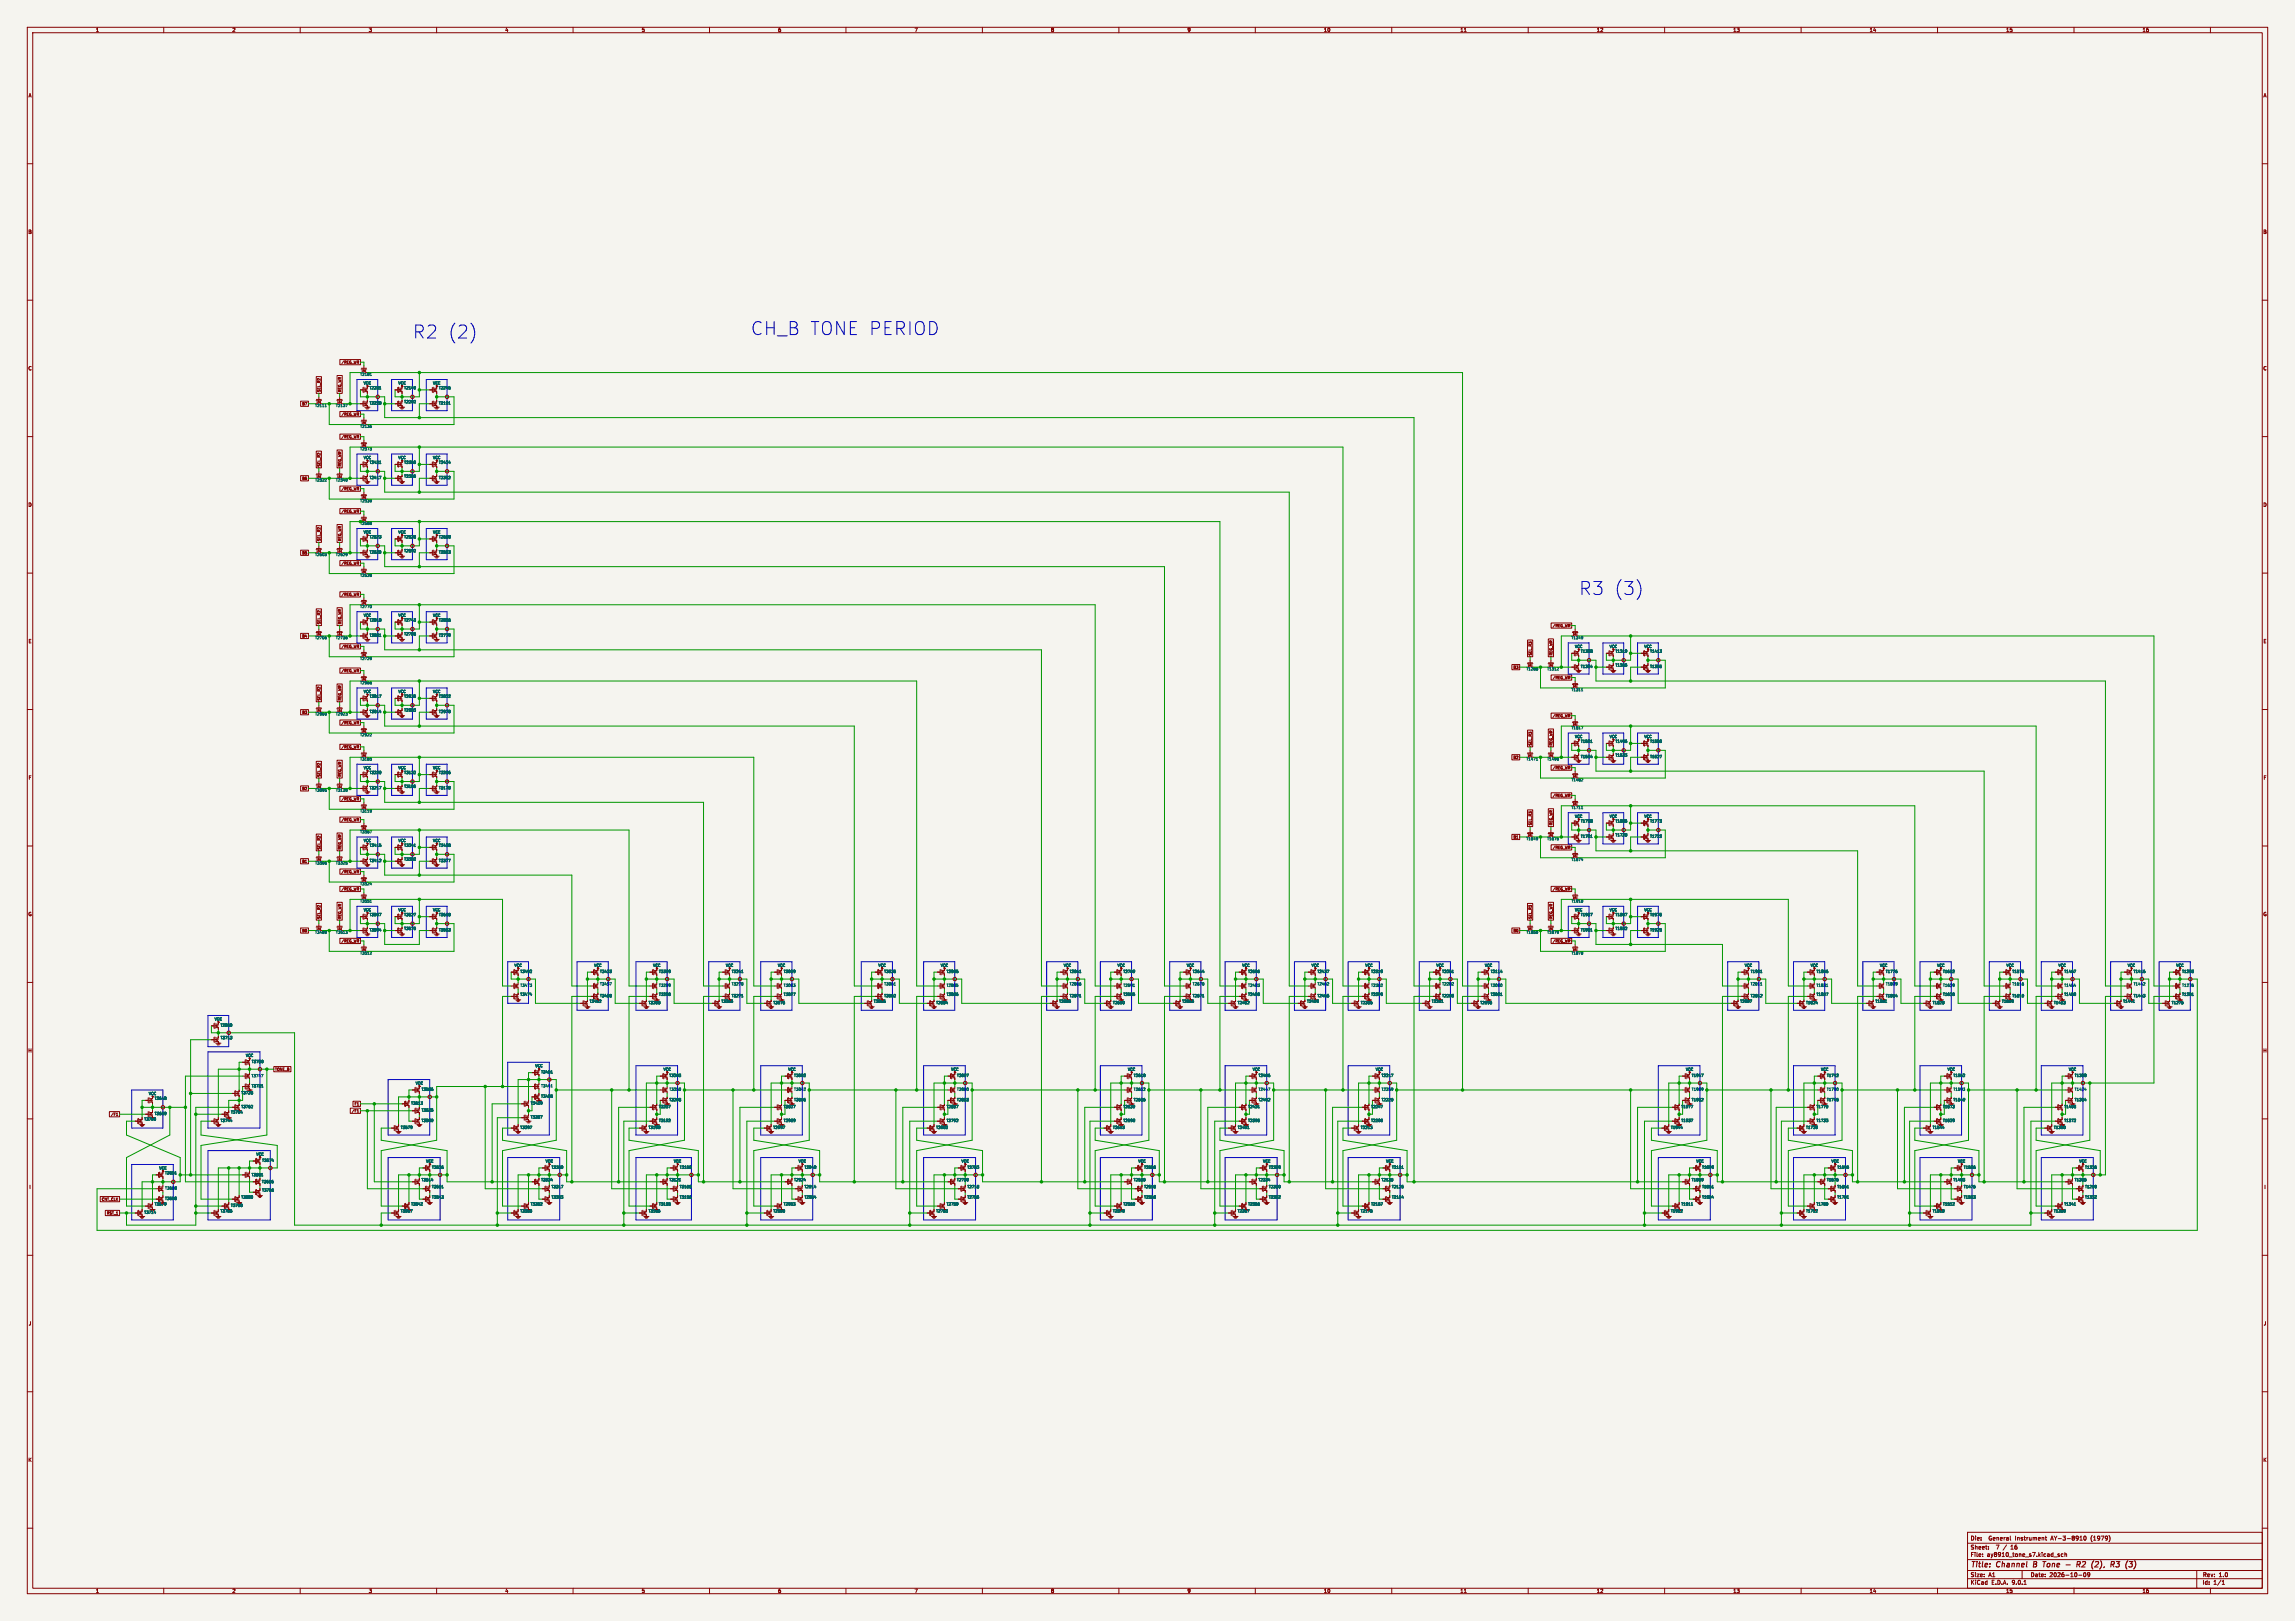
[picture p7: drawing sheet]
<svg xmlns="http://www.w3.org/2000/svg" width="841mm" height="594mm" viewBox="0 0 841 594" stroke-linecap="round" stroke-linejoin="round" font-family="sans-serif">
<defs><g id="words">
<g font-size="6.6" fill="#0000c2">
<text x="151.1" y="124.3">R2 (2)</text>
<text x="275" y="123">CH_B TONE PERIOD</text>
<text x="578.5" y="218.3">R3 (3)</text>
</g>
<g font-size="2.8" fill="#840000">
<text x="722" y="574.9">Title:</text>
<text x="731.7" y="574.9">Channel</text>
<text x="746" y="574.9">B</text>
<text x="750.3" y="574.9">Tone</text>
<text x="764.3" y="574.9">R2</text>
<text x="770.5" y="574.9">(2),</text>
<text x="778.4" y="574.9">R3</text>
</g>
<g font-size="2.1" fill="#840000">
<text x="722" y="568">Sheet:</text>
<text x="722" y="564.7">Die:</text>
<text x="728.8" y="564.7">General</text>
<text x="731.5" y="568">7</text>
<text x="734.3" y="568">/</text>
<text x="737.1" y="568">16</text>
<text x="738.6" y="564.7">Instrument</text>
<text x="751.8" y="564.7">AY-3-8910</text>
<text x="766.6" y="564.7">(1979)</text>
<text x="722" y="570.7">File:</text>
<text x="728.1" y="570.7">ay8910_tone_s7.kicad_sch</text>
<text x="722" y="580.9">KiCad</text>
<text x="722" y="578.1">Size:</text>
<text x="728.7" y="578.1">A1</text>
<text x="729.7" y="580.9">E.D.A.</text>
<text x="737.3" y="580.9">9.0.1</text>
<text x="744" y="578.1">Date:</text>
<text x="751" y="578.1">2026-10-09</text>
<text x="807" y="578.3">Rev:</text>
<text x="807" y="580.9">Id:</text>
<text x="811.1" y="580.9">1/1</text>
<text x="813.4" y="578.3">1.0</text>
</g>
<g font-size="1.8" fill="#840000">
<text x="35" y="11.9">1</text>
<text x="85" y="11.9">2</text>
<text x="135" y="11.9">3</text>
<text x="185" y="11.9">4</text>
<text x="235" y="11.9">5</text>
<text x="285" y="11.9">6</text>
<text x="335" y="11.9">7</text>
<text x="385" y="11.9">8</text>
<text x="435" y="11.9">9</text>
<text x="485" y="11.9">10</text>
<text x="535" y="11.9">11</text>
<text x="585" y="11.9">12</text>
<text x="635" y="11.9">13</text>
<text x="685" y="11.9">14</text>
<text x="735" y="11.9">15</text>
<text x="785" y="11.9">16</text>
<text x="10.3" y="35.9">A</text>
<text x="829.3" y="35.9">A</text>
<text x="10.3" y="85.9">B</text>
<text x="829.2" y="85.9">B</text>
<text x="10.3" y="135.9">C</text>
<text x="829.2" y="135.9">C</text>
<text x="10.3" y="185.9">D</text>
<text x="829.2" y="185.9">D</text>
<text x="10.3" y="235.9">E</text>
<text x="829.3" y="235.9">E</text>
<text x="10.3" y="285.9">F</text>
<text x="829.3" y="285.9">F</text>
<text x="10.3" y="335.9">G</text>
<text x="829.2" y="335.9">G</text>
<text x="10.2" y="385.9">H</text>
<text x="829.2" y="385.9">H</text>
<text x="10.6" y="435.9">I</text>
<text x="829.6" y="435.9">I</text>
<text x="10.4" y="485.9">J</text>
<text x="829.4" y="485.9">J</text>
<text x="10.3" y="535.9">K</text>
<text x="829.2" y="535.9">K</text>
<text x="35" y="583.9">1</text>
<text x="85" y="583.9">2</text>
<text x="135" y="583.9">3</text>
<text x="185" y="583.9">4</text>
<text x="235" y="583.9">5</text>
<text x="285" y="583.9">6</text>
<text x="335" y="583.9">7</text>
<text x="385" y="583.9">8</text>
<text x="435" y="583.9">9</text>
<text x="485" y="583.9">10</text>
<text x="535" y="583.9">11</text>
<text x="585" y="583.9">12</text>
<text x="635" y="583.9">13</text>
<text x="685" y="583.9">14</text>
<text x="735" y="583.9">15</text>
<text x="785" y="583.9">16</text>
</g>
<g font-size="1.3" fill="#840000">
<text x="124.9" y="133.5">/REG_WR</text>
<text x="117.6" y="143.8" transform="rotate(-90 117.6 143.8)">SEL_R2</text>
<text x="125.2" y="143.8" transform="rotate(-90 125.2 143.8)">REG_WR</text>
<text x="110.5" y="148.7">B7</text>
<text x="124.9" y="152.5">/REG_WR</text>
<text x="124.9" y="160.8">/REG_WR</text>
<text x="117.6" y="171.1" transform="rotate(-90 117.6 171.1)">SEL_R2</text>
<text x="125.2" y="171.1" transform="rotate(-90 125.2 171.1)">REG_WR</text>
<text x="110.5" y="176">B6</text>
<text x="124.9" y="179.8">/REG_WR</text>
<text x="124.9" y="188.1">/REG_WR</text>
<text x="110.5" y="203.3">B5</text>
<text x="117.6" y="198.4" transform="rotate(-90 117.6 198.4)">SEL_R2</text>
<text x="125.2" y="198.4" transform="rotate(-90 125.2 198.4)">REG_WR</text>
<text x="124.9" y="207.1">/REG_WR</text>
<text x="124.9" y="218.6">/REG_WR</text>
<text x="110.5" y="233.8">B4</text>
<text x="117.6" y="228.9" transform="rotate(-90 117.6 228.9)">SEL_R2</text>
<text x="125.2" y="228.9" transform="rotate(-90 125.2 228.9)">REG_WR</text>
<text x="568.8" y="230">/REG_WR</text>
<text x="124.9" y="237.6">/REG_WR</text>
<text x="554.4" y="245.2">B3</text>
<text x="561.5" y="240.3" transform="rotate(-90 561.5 240.3)">SEL_R3</text>
<text x="569.1" y="240.3" transform="rotate(-90 569.1 240.3)">REG_WR</text>
<text x="124.9" y="246.5">/REG_WR</text>
<text x="568.8" y="249.1">/REG_WR</text>
<text x="117.6" y="256.8" transform="rotate(-90 117.6 256.8)">SEL_R2</text>
<text x="125.2" y="256.8" transform="rotate(-90 125.2 256.8)">REG_WR</text>
<text x="110.5" y="261.8">B3</text>
<text x="568.8" y="263">/REG_WR</text>
<text x="124.9" y="265.6">/REG_WR</text>
<text x="124.9" y="274.5">/REG_WR</text>
<text x="561.5" y="273.3" transform="rotate(-90 561.5 273.3)">SEL_R3</text>
<text x="569.1" y="273.3" transform="rotate(-90 569.1 273.3)">REG_WR</text>
<text x="554.4" y="278.3">B2</text>
<text x="117.6" y="284.8" transform="rotate(-90 117.6 284.8)">SEL_R2</text>
<text x="125.2" y="284.8" transform="rotate(-90 125.2 284.8)">REG_WR</text>
<text x="568.8" y="282.1">/REG_WR</text>
<text x="110.5" y="289.7">B2</text>
<text x="124.9" y="293.5">/REG_WR</text>
<text x="568.8" y="292.2">/REG_WR</text>
<text x="124.9" y="301.1">/REG_WR</text>
<text x="561.5" y="302.5" transform="rotate(-90 561.5 302.5)">SEL_R3</text>
<text x="569.1" y="302.5" transform="rotate(-90 569.1 302.5)">REG_WR</text>
<text x="117.6" y="311.4" transform="rotate(-90 117.6 311.4)">SEL_R2</text>
<text x="125.2" y="311.4" transform="rotate(-90 125.2 311.4)">REG_WR</text>
<text x="554.4" y="307.5">B1</text>
<text x="568.8" y="311.3">/REG_WR</text>
<text x="110.5" y="316.4">B1</text>
<text x="124.9" y="320.2">/REG_WR</text>
<text x="124.9" y="326.5">/REG_WR</text>
<text x="568.8" y="326.5">/REG_WR</text>
<text x="110.5" y="341.8">B0</text>
<text x="117.6" y="336.8" transform="rotate(-90 117.6 336.8)">SEL_R2</text>
<text x="125.2" y="336.8" transform="rotate(-90 125.2 336.8)">REG_WR</text>
<text x="554.4" y="341.8">B0</text>
<text x="561.5" y="336.8" transform="rotate(-90 561.5 336.8)">SEL_R3</text>
<text x="569.1" y="336.8" transform="rotate(-90 569.1 336.8)">REG_WR</text>
<text x="124.9" y="345.6">/REG_WR</text>
<text x="568.8" y="345.6">/REG_WR</text>
<text x="215.9" y="367.6">T3452</text>
<text x="264.2" y="367.6">T3265</text>
<text x="320.1" y="367.6">T3055</text>
<text x="433.1" y="367.6">T2666</text>
<text x="524.5" y="367.6">T2281</text>
<text x="687.1" y="367.6">T1801</text>
<text x="733.4" y="367.6">T1609</text>
<text x="777.9" y="367.6">T1441</text>
<text x="100.7" y="392.6">TONE_B</text>
<text x="128.7" y="407.8">/F1</text>
<text x="129.7" y="405.3">F1</text>
<text x="40.5" y="409.1">/F1</text>
<text x="37.1" y="440.2">CNT_CLK</text>
<text x="56.5" y="441.9">T3679</text>
<text x="39" y="445.3">RST_1</text>
<text x="80.7" y="444.5">T3766</text>
<text x="190.5" y="444.5">T3368</text>
<text x="237.5" y="444.5">T3166</text>
<text x="283.2" y="444.5">T2960</text>
<text x="342.9" y="444.5">T2763</text>
<text x="407.7" y="444.5">T2570</text>
<text x="453.4" y="444.5">T2367</text>
<text x="498.5" y="444.5">T2175</text>
<text x="752.5" y="444.5">T1350</text>
</g>
<g font-size="1.3" fill="#006464">
<text x="131.8" y="137.9">T2181</text>
<text x="133.1" y="141.1">VCC</text>
<text x="135.3" y="142.9">T2231</text>
<text x="145.8" y="141.1">VCC</text>
<text x="148" y="142.9">T2149</text>
<text x="158.5" y="141.1">VCC</text>
<text x="160.7" y="142.9">T2246</text>
<text x="115.3" y="149.3">T2111</text>
<text x="122.9" y="149.3">T2137</text>
<text x="135.3" y="148.4">T2228</text>
<text x="148" y="147.9">T2202</text>
<text x="160.7" y="148.4">T2191</text>
<text x="131.8" y="156.9">T2136</text>
<text x="131.8" y="165.2">T2373</text>
<text x="133.1" y="168.4">VCC</text>
<text x="135.3" y="170.2">T2421</text>
<text x="145.8" y="168.4">VCC</text>
<text x="148" y="170.2">T2350</text>
<text x="158.5" y="168.4">VCC</text>
<text x="160.7" y="170.2">T2434</text>
<text x="115.3" y="176.6">T2322</text>
<text x="122.9" y="176.6">T2340</text>
<text x="135.3" y="175.7">T2417</text>
<text x="148" y="175.2">T2386</text>
<text x="160.7" y="175.7">T2382</text>
<text x="131.8" y="184.3">T2339</text>
<text x="133.1" y="195.7">VCC</text>
<text x="135.3" y="197.5">T2623</text>
<text x="145.8" y="195.7">VCC</text>
<text x="148" y="197.5">T2538</text>
<text x="158.5" y="195.7">VCC</text>
<text x="160.7" y="197.5">T2638</text>
<text x="115.3" y="203.9">T2503</text>
<text x="122.9" y="203.9">T2529</text>
<text x="135.3" y="203">T2620</text>
<text x="148" y="202.5">T2592</text>
<text x="160.7" y="203">T2583</text>
<text x="131.8" y="211.6">T2528</text>
<text x="131.8" y="223">T2770</text>
<text x="133.1" y="226.2">VCC</text>
<text x="135.3" y="227.9">T2818</text>
<text x="145.8" y="226.2">VCC</text>
<text x="148" y="227.9">T2743</text>
<text x="158.5" y="226.2">VCC</text>
<text x="160.7" y="227.9">T2836</text>
<text x="135.3" y="233.5">T2821</text>
<text x="148" y="233">T2786</text>
<text x="160.7" y="233.5">T2779</text>
<text x="115.3" y="234.4">T2706</text>
<text x="122.9" y="234.4">T2736</text>
<text x="575.7" y="234.4">T1349</text>
<text x="577" y="237.6">VCC</text>
<text x="579.1" y="239.4">T1398</text>
<text x="589.7" y="237.6">VCC</text>
<text x="591.8" y="239.4">T1319</text>
<text x="602.4" y="237.6">VCC</text>
<text x="604.5" y="239.4">T1413</text>
<text x="131.8" y="242">T2729</text>
<text x="559.2" y="245.8">T1288</text>
<text x="566.8" y="245.8">T1312</text>
<text x="579.1" y="245">T1394</text>
<text x="591.8" y="244.5">T1365</text>
<text x="604.5" y="245">T1355</text>
<text x="131.8" y="250.9">T2966</text>
<text x="133.1" y="254.1">VCC</text>
<text x="135.3" y="255.9">T3017</text>
<text x="145.8" y="254.1">VCC</text>
<text x="148" y="255.9">T2936</text>
<text x="158.5" y="254.1">VCC</text>
<text x="160.7" y="255.9">T3032</text>
<text x="575.7" y="253.5">T1311</text>
<text x="115.3" y="262.4">T2900</text>
<text x="122.9" y="262.4">T2923</text>
<text x="135.3" y="261.5">T3014</text>
<text x="148" y="261">T2983</text>
<text x="160.7" y="261.5">T2978</text>
<text x="131.8" y="270">T2922</text>
<text x="575.7" y="267.4">T1517</text>
<text x="577" y="270.6">VCC</text>
<text x="579.1" y="272.4">T1561</text>
<text x="589.7" y="270.6">VCC</text>
<text x="591.8" y="272.4">T1496</text>
<text x="602.4" y="270.6">VCC</text>
<text x="604.5" y="272.4">T1580</text>
<text x="131.8" y="278.9">T3165</text>
<text x="559.2" y="278.9">T1471</text>
<text x="566.8" y="278.9">T1490</text>
<text x="579.1" y="278">T1564</text>
<text x="591.8" y="277.5">T1533</text>
<text x="604.5" y="278">T1527</text>
<text x="133.1" y="282.1">VCC</text>
<text x="135.3" y="283.8">T3220</text>
<text x="145.8" y="282.1">VCC</text>
<text x="148" y="283.8">T3132</text>
<text x="158.5" y="282.1">VCC</text>
<text x="160.7" y="283.8">T3236</text>
<text x="575.7" y="286.5">T1482</text>
<text x="115.3" y="290.3">T3095</text>
<text x="122.9" y="290.3">T3120</text>
<text x="135.3" y="289.4">T3217</text>
<text x="148" y="288.9">T3186</text>
<text x="160.7" y="289.4">T3178</text>
<text x="131.8" y="297.9">T3119</text>
<text x="575.7" y="296.6">T1711</text>
<text x="577" y="299.9">VCC</text>
<text x="589.7" y="299.9">VCC</text>
<text x="602.4" y="299.9">VCC</text>
<text x="131.8" y="305.5">T3367</text>
<text x="579.1" y="301.6">T1758</text>
<text x="591.8" y="301.6">T1686</text>
<text x="604.5" y="301.6">T1773</text>
<text x="133.1" y="308.7">VCC</text>
<text x="135.3" y="310.5">T3415</text>
<text x="145.8" y="308.7">VCC</text>
<text x="148" y="310.5">T3341</text>
<text x="158.5" y="308.7">VCC</text>
<text x="160.7" y="310.5">T3428</text>
<text x="559.2" y="308.1">T1649</text>
<text x="566.8" y="308.1">T1675</text>
<text x="579.1" y="307.2">T1761</text>
<text x="591.8" y="306.7">T1728</text>
<text x="604.5" y="307.2">T1722</text>
<text x="115.3" y="317">T3306</text>
<text x="122.9" y="317">T3325</text>
<text x="135.3" y="316.1">T3412</text>
<text x="148" y="315.6">T3382</text>
<text x="160.7" y="316.1">T3377</text>
<text x="575.7" y="315.7">T1674</text>
<text x="131.8" y="324.6">T3324</text>
<text x="131.8" y="330.9">T3551</text>
<text x="133.1" y="334.1">VCC</text>
<text x="135.3" y="335.9">T3597</text>
<text x="145.8" y="334.1">VCC</text>
<text x="148" y="335.9">T3527</text>
<text x="158.5" y="334.1">VCC</text>
<text x="160.7" y="335.9">T3618</text>
<text x="575.7" y="330.9">T1910</text>
<text x="577" y="334.1">VCC</text>
<text x="579.1" y="335.9">T1957</text>
<text x="589.7" y="334.1">VCC</text>
<text x="591.8" y="335.9">T1887</text>
<text x="602.4" y="334.1">VCC</text>
<text x="604.5" y="335.9">T1976</text>
<text x="135.3" y="341.5">T3594</text>
<text x="148" y="341">T3570</text>
<text x="160.7" y="341.5">T3563</text>
<text x="579.1" y="341.5">T1961</text>
<text x="591.8" y="341">T1932</text>
<text x="604.5" y="341.5">T1925</text>
<text x="115.3" y="342.4">T3489</text>
<text x="122.9" y="342.4">T3513</text>
<text x="559.2" y="342.4">T1850</text>
<text x="566.8" y="342.4">T1879</text>
<text x="131.8" y="350">T3512</text>
<text x="575.7" y="350">T1878</text>
<text x="188.4" y="354.5">VCC</text>
<text x="190.5" y="356.7">T3492</text>
<text x="217.6" y="354.5">VCC</text>
<text x="219.7" y="356.7">T3433</text>
<text x="239.2" y="354.5">VCC</text>
<text x="241.3" y="356.7">T3309</text>
<text x="265.8" y="354.5">VCC</text>
<text x="268" y="356.7">T3241</text>
<text x="284.9" y="354.5">VCC</text>
<text x="287" y="356.7">T3099</text>
<text x="321.7" y="354.5">VCC</text>
<text x="323.9" y="356.7">T3035</text>
<text x="344.6" y="354.5">VCC</text>
<text x="346.7" y="356.7">T2905</text>
<text x="389.7" y="354.5">VCC</text>
<text x="391.8" y="356.7">T2841</text>
<text x="409.4" y="354.5">VCC</text>
<text x="411.5" y="356.7">T2709</text>
<text x="434.8" y="354.5">VCC</text>
<text x="436.9" y="356.7">T2644</text>
<text x="455.1" y="354.5">VCC</text>
<text x="457.2" y="356.7">T2506</text>
<text x="480.5" y="354.5">VCC</text>
<text x="482.6" y="356.7">T2437</text>
<text x="500.2" y="354.5">VCC</text>
<text x="502.3" y="356.7">T2319</text>
<text x="526.2" y="354.5">VCC</text>
<text x="528.3" y="356.7">T2251</text>
<text x="544" y="354.5">VCC</text>
<text x="546.1" y="356.7">T2114</text>
<text x="639.2" y="354.5">VCC</text>
<text x="641.4" y="356.7">T1981</text>
<text x="663.4" y="354.5">VCC</text>
<text x="665.5" y="356.7">T1856</text>
<text x="688.8" y="354.5">VCC</text>
<text x="690.9" y="356.7">T1776</text>
<text x="709.7" y="354.5">VCC</text>
<text x="711.8" y="356.7">T1652</text>
<text x="735.1" y="354.5">VCC</text>
<text x="737.2" y="356.7">T1576</text>
<text x="754.2" y="354.5">VCC</text>
<text x="756.3" y="356.7">T1467</text>
<text x="779.6" y="354.5">VCC</text>
<text x="781.7" y="356.7">T1416</text>
<text x="797.3" y="354.5">VCC</text>
<text x="799.5" y="356.7">T1293</text>
<text x="190.5" y="361.8">T3473</text>
<text x="190.5" y="365.1">T3474</text>
<text x="219.7" y="361.3">T3457</text>
<text x="219.7" y="365.6">T3458</text>
<text x="241.3" y="361.8">T3289</text>
<text x="241.3" y="365.1">T3290</text>
<text x="268" y="361.3">T3270</text>
<text x="268" y="365.6">T3271</text>
<text x="287" y="365.1">T3077</text>
<text x="287" y="361.8">T3083</text>
<text x="323.9" y="365.6">T3062</text>
<text x="323.9" y="361.3">T3061</text>
<text x="346.7" y="361.8">T2885</text>
<text x="346.7" y="365.1">T2886</text>
<text x="391.8" y="361.3">T2866</text>
<text x="391.8" y="365.6">T2871</text>
<text x="411.5" y="365.1">T2685</text>
<text x="411.5" y="361.8">T2691</text>
<text x="436.9" y="365.6">T2671</text>
<text x="436.9" y="361.3">T2670</text>
<text x="457.2" y="365.1">T2489</text>
<text x="457.2" y="361.8">T2483</text>
<text x="482.6" y="365.6">T2465</text>
<text x="482.6" y="361.3">T2462</text>
<text x="502.3" y="365.1">T2299</text>
<text x="502.3" y="361.8">T2302</text>
<text x="528.3" y="365.6">T2283</text>
<text x="528.3" y="361.3">T2282</text>
<text x="546.1" y="361.8">T2090</text>
<text x="546.1" y="365.1">T2091</text>
<text x="641.4" y="361.3">T2011</text>
<text x="641.4" y="365.6">T2012</text>
<text x="665.5" y="361.8">T1831</text>
<text x="665.5" y="365.1">T1827</text>
<text x="690.9" y="361.3">T1809</text>
<text x="690.9" y="365.6">T1804</text>
<text x="711.8" y="365.1">T1630</text>
<text x="711.8" y="361.8">T1629</text>
<text x="737.2" y="365.6">T1610</text>
<text x="737.2" y="361.3">T1616</text>
<text x="756.3" y="365.1">T1458</text>
<text x="756.3" y="361.8">T1454</text>
<text x="781.7" y="361.3">T1442</text>
<text x="781.7" y="365.6">T1443</text>
<text x="799.5" y="365.1">T1281</text>
<text x="799.5" y="361.8">T1276</text>
<text x="237.5" y="368.1">T3288</text>
<text x="283.2" y="368.1">T3076</text>
<text x="342.9" y="368.1">T2884</text>
<text x="388" y="367.6">T2865</text>
<text x="407.7" y="368.1">T2690</text>
<text x="453.4" y="368.1">T2482</text>
<text x="478.8" y="367.6">T2459</text>
<text x="498.5" y="368.1">T2306</text>
<text x="542.3" y="368.1">T2095</text>
<text x="637.6" y="367.6">T2007</text>
<text x="661.7" y="368.1">T1824</text>
<text x="708" y="368.1">T1628</text>
<text x="752.5" y="368.1">T1453</text>
<text x="795.7" y="368.1">T1275</text>
<text x="78.5" y="374.1">VCC</text>
<text x="80.7" y="376.4">T2050</text>
<text x="80.7" y="381">T3713</text>
<text x="89.9" y="387.5">VCC</text>
<text x="92.1" y="389.7">T3750</text>
<text x="92" y="394.9">T3747</text>
<text x="196" y="391.3">VCC</text>
<text x="198.1" y="393.5">T3401</text>
<text x="243" y="392.6">VCC</text>
<text x="245.1" y="394.8">T3203</text>
<text x="288.7" y="392.6">VCC</text>
<text x="290.8" y="394.8">T3002</text>
<text x="348.4" y="392.6">VCC</text>
<text x="350.5" y="394.8">T2807</text>
<text x="413.2" y="392.6">VCC</text>
<text x="415.3" y="394.8">T2610</text>
<text x="458.9" y="392.6">VCC</text>
<text x="461" y="394.8">T2406</text>
<text x="504" y="392.6">VCC</text>
<text x="506.1" y="394.8">T2217</text>
<text x="617.6" y="392.6">VCC</text>
<text x="619.8" y="394.8">T1947</text>
<text x="667.2" y="392.6">VCC</text>
<text x="669.3" y="394.8">T1742</text>
<text x="713.5" y="392.6">VCC</text>
<text x="715.7" y="394.8">T1552</text>
<text x="758" y="392.6">VCC</text>
<text x="760.1" y="394.8">T1388</text>
<text x="54.4" y="401.5">VCC</text>
<text x="88.3" y="401.2">T3728</text>
<text x="92.1" y="398.6">T3731</text>
<text x="152.2" y="397.6">VCC</text>
<text x="154.3" y="399.9">T3586</text>
<text x="198.1" y="398.6">T3441</text>
<text x="245.1" y="399.9">T3250</text>
<text x="290.8" y="399.9">T3042</text>
<text x="350.5" y="399.9">T2850</text>
<text x="415.3" y="399.9">T2652</text>
<text x="461" y="399.9">T2447</text>
<text x="506.1" y="399.9">T2259</text>
<text x="619.8" y="399.9">T1989</text>
<text x="669.3" y="399.9">T1790</text>
<text x="715.7" y="399.9">T1593</text>
<text x="760.1" y="399.9">T1424</text>
<text x="56.5" y="403.2">T3648</text>
<text x="88.3" y="406.2">T3762</text>
<text x="150.5" y="405">T3613</text>
<text x="154.3" y="407.5">T3625</text>
<text x="194.3" y="405">T3429</text>
<text x="198.1" y="402.4">T3405</text>
<text x="241.3" y="406.2">T3237</text>
<text x="245.1" y="403.7">T3208</text>
<text x="287" y="406.2">T3027</text>
<text x="290.8" y="403.7">T3006</text>
<text x="346.7" y="406.2">T2837</text>
<text x="350.5" y="403.7">T2803</text>
<text x="411.5" y="406.2">T2639</text>
<text x="415.3" y="403.7">T2606</text>
<text x="457.2" y="406.2">T2431</text>
<text x="461" y="403.7">T2402</text>
<text x="502.3" y="406.2">T2247</text>
<text x="506.1" y="403.7">T2220</text>
<text x="616" y="406.2">T1977</text>
<text x="619.8" y="403.7">T1952</text>
<text x="665.5" y="406.2">T1770</text>
<text x="669.3" y="403.7">T1745</text>
<text x="711.8" y="406.2">T1573</text>
<text x="715.7" y="403.7">T1549</text>
<text x="756.3" y="406.2">T1408</text>
<text x="760.1" y="403.7">T1384</text>
<text x="52.7" y="410.8">T3700</text>
<text x="56.5" y="408.8">T3659</text>
<text x="80.7" y="411.3">T3744</text>
<text x="84.5" y="408.3">T3764</text>
<text x="146.7" y="413.9">T3579</text>
<text x="154.3" y="411.3">T3580</text>
<text x="190.5" y="413.9">T3397</text>
<text x="194.3" y="410.1">T3387</text>
<text x="237.5" y="413.9">T3198</text>
<text x="241.3" y="411.3">T3192</text>
<text x="283.2" y="413.9">T2997</text>
<text x="287" y="411.3">T2989</text>
<text x="342.9" y="413.9">T2802</text>
<text x="346.7" y="411.3">T2792</text>
<text x="407.7" y="413.9">T2603</text>
<text x="411.5" y="411.3">T2598</text>
<text x="453.4" y="413.9">T2401</text>
<text x="457.2" y="411.3">T2395</text>
<text x="498.5" y="413.9">T2213</text>
<text x="502.3" y="411.3">T2208</text>
<text x="612.2" y="413.9">T1944</text>
<text x="616" y="411.3">T1937</text>
<text x="661.7" y="413.9">T1739</text>
<text x="665.5" y="411.3">T1733</text>
<text x="708" y="413.9">T1544</text>
<text x="711.8" y="411.3">T1539</text>
<text x="752.5" y="413.9">T1380</text>
<text x="756.3" y="411.3">T1372</text>
<text x="93.8" y="423.7">VCC</text>
<text x="95.9" y="425.9">T3674</text>
<text x="58.2" y="428.8">VCC</text>
<text x="60.3" y="430.5">T3651</text>
<text x="92" y="431.2">T3681</text>
<text x="156" y="426.2">VCC</text>
<text x="158.1" y="428.5">T3536</text>
<text x="199.8" y="426.2">VCC</text>
<text x="201.9" y="428.5">T3350</text>
<text x="246.8" y="426.2">VCC</text>
<text x="248.9" y="428.5">T3150</text>
<text x="292.5" y="426.2">VCC</text>
<text x="294.7" y="428.5">T2948</text>
<text x="352.2" y="426.2">VCC</text>
<text x="354.3" y="428.5">T2753</text>
<text x="417" y="426.2">VCC</text>
<text x="419.1" y="428.5">T2556</text>
<text x="462.7" y="426.2">VCC</text>
<text x="464.8" y="428.5">T2359</text>
<text x="507.8" y="426.2">VCC</text>
<text x="509.9" y="428.5">T2161</text>
<text x="621.4" y="426.2">VCC</text>
<text x="623.6" y="428.5">T1899</text>
<text x="671" y="426.2">VCC</text>
<text x="673.1" y="428.5">T1696</text>
<text x="717.3" y="426.2">VCC</text>
<text x="719.5" y="428.5">T1506</text>
<text x="761.8" y="426.2">VCC</text>
<text x="763.9" y="428.5">T1336</text>
<text x="60.3" y="436.1">T3668</text>
<text x="95.8" y="433.7">T3686</text>
<text x="95.9" y="436.9">T3706</text>
<text x="154.3" y="433">T3514</text>
<text x="158.1" y="435.6">T3501</text>
<text x="198.1" y="433">T3334</text>
<text x="201.9" y="435.6">T3317</text>
<text x="245.1" y="433">T3121</text>
<text x="248.9" y="435.6">T3108</text>
<text x="290.8" y="433">T2924</text>
<text x="294.7" y="435.6">T2914</text>
<text x="350.5" y="433">T2730</text>
<text x="354.3" y="435.6">T2718</text>
<text x="415.3" y="433">T2530</text>
<text x="419.1" y="435.6">T2518</text>
<text x="461" y="433">T2334</text>
<text x="464.8" y="435.6">T2330</text>
<text x="506.1" y="433">T2130</text>
<text x="509.9" y="435.6">T2125</text>
<text x="619.8" y="433">T1869</text>
<text x="623.6" y="435.6">T1861</text>
<text x="669.3" y="433">T1676</text>
<text x="673.1" y="435.6">T1661</text>
<text x="715.7" y="433">T1483</text>
<text x="719.5" y="435.6">T1476</text>
<text x="760.1" y="433">T1305</text>
<text x="763.9" y="435.6">T1299</text>
<text x="60.3" y="439.9">T3658</text>
<text x="84.5" y="442.4">T3760</text>
<text x="88.3" y="439.4">T3680</text>
<text x="150.5" y="441.9">T3542</text>
<text x="158.1" y="439.4">T3543</text>
<text x="194.3" y="441.9">T3362</text>
<text x="201.9" y="439.4">T3353</text>
<text x="241.3" y="441.9">T3155</text>
<text x="248.9" y="439.4">T3156</text>
<text x="287" y="441.9">T2953</text>
<text x="294.7" y="439.4">T2954</text>
<text x="346.7" y="441.9">T2759</text>
<text x="354.3" y="439.4">T2756</text>
<text x="411.5" y="441.9">T2569</text>
<text x="419.1" y="439.4">T2560</text>
<text x="457.2" y="441.9">T2366</text>
<text x="464.8" y="439.4">T2362</text>
<text x="502.3" y="441.9">T2167</text>
<text x="509.9" y="439.4">T2164</text>
<text x="616" y="441.9">T1911</text>
<text x="623.6" y="439.4">T1904</text>
<text x="665.5" y="441.9">T1700</text>
<text x="673.1" y="439.4">T1701</text>
<text x="711.8" y="441.9">T1512</text>
<text x="719.5" y="439.4">T1503</text>
<text x="756.3" y="441.9">T1341</text>
<text x="763.9" y="439.4">T1332</text>
<text x="52.7" y="445">T3714</text>
<text x="146.7" y="444.5">T3557</text>
<text x="612.2" y="444.5">T1912</text>
<text x="661.7" y="444.5">T1712</text>
<text x="708" y="444.5">T1518</text>
</g>
<text font-size="1.3" fill="#009600" x="131.8" y="192.5">T2568</text>
</g></defs>
<path d="M0 0h841v594h-841z" fill="#f5f4ef" stroke="#f5f4ef" stroke-width=".37"/>
<g fill="none" stroke="#840000" stroke-width=".37">
<path d="M10 10h821v574h-821zM12 12h817v570h-817zM60 10v2M110 10v2M160 10v2M210 10v2M260 10v2M310 10v2M360 10v2M410 10v2M460 10v2M510 10v2"/>
<path d="M536.6 11.6h.7M560 10v2M610 10v2M660 10v2M710 10v2M760 10v2M810 10v2M10 60h2M829 60h2M10 110h2M829 110h2M115.9 138h1.9v6.1h-1.9z"/>
<path d="M123.5 137.6h1.9v6.5h-1.9zM124.5 131.8h7.6v1.9h-7.6zM132.3 135.3h.6M132.5 134.9h1.7M132.7 135.5v1M133 136.3l.3-.8 .4 .8M133.2 135.3h.3M133.3 134v.9M133.3 135.5v1M133.8 135.3h.6M134 135.5v1M10 160h2"/>
<path d="M110.2 147h2.8v1.9h-2.8zM115.8 146.7h.6M115.9 146.4h1.8M116.2 146.9v1.1M116.5 147.7l.3-.8 .4 .8M116.6 146.7h.4M116.8 145.4v.9M116.8 146.9v1.1M117.3 146.7h.6M117.5 146.9v1.1M123.4 146.7h.6M123.6 146.4h1.8"/>
<path d="M123.8 146.9v1.1M124.1 147.7l.4-.8 .3 .8M124.3 146.7h.4M124.5 145.4v.9M124.5 146.9v1.1M124.5 150.8h7.6v1.9h-7.6zM124.5 159.1h7.6v1.9h-7.6zM124.9 146.7h.6M125.1 146.9v1.1M132.1 142.9h.9M132.1 148h.9M132.3 154.3h.6"/>
<path d="M132.5 154h1.7M132.7 154.6v1M133 155.3l.3-.7 .4 .7M133 142v1.8M133 147.1v1.7M133.2 154.3h.3M133.3 141.9v.5M133.3 142.7v.4M133.3 143.3v.6M133.3 146.9v.6M133.3 147.8v.3M133.3 148.4v.6"/>
<path d="M133.3 153v.9M133.3 154.6v1M133.6 143.5h1v.6M133.6 148.6h1v.6M133.6 142.9h1M133.6 148h1M133.7 149.2h1.9M133.8 154.3h.6M134 154.6v1M134 149.5h1.3M134.3 149.9h.6M134.4 147.6l-.8 .4 .8 .3"/>
<path d="M134.4 142.5l-.8 .4 .8 .4M134.6 141.6h.1M134.6 149.2h.1M134.6 141v1.2h-1M134.6 146.7v.6h-1M144.8 142.9h.9M144.8 148h.9M145.7 142v1.8M145.7 147.1v1.7M146 141.9v.5M146 142.7v.4M146 143.3v.6"/>
<path d="M146 146.9v.6M146 147.8v.3M146 148.4v.6M146.3 143.5h1v.6M146.3 148.6h1v.6M146.3 142.9h1M146.3 148h1M146.4 149.2h1.9M146.7 149.5h1.3M147 149.9h.6M147.1 142.5l-.8 .4 .8 .4M147.1 147.6l-.8 .4 .8 .3"/>
<path d="M147.3 141.6h.1M147.3 149.2h.1M147.3 141v1.2h-1M147.3 146.7v.6h-1M157.5 142.9h.9M157.5 148h.9M158.4 142v1.8M158.4 147.1v1.7M158.7 141.9v.5M158.7 142.7v.4M158.7 143.3v.6M158.7 146.9v.6"/>
<path d="M158.7 147.8v.3M158.7 148.4v.6M159 143.5h1v.6M159 148.6h1v.6M159 142.9h1M159 148h1M159.1 149.2h1.9M159.4 149.5h1.3M159.7 149.9h.6M159.8 142.5l-.8 .4 .8 .4M159.8 147.6l-.8 .4 .8 .3M160 141.6h.1"/>
<path d="M160 149.2h.1M160 141v1.2h-1M160 146.7v.6h-1M829 160h2M110.2 174.3h2.8v1.9h-2.8zM115.8 174h.6M115.9 165.3h1.9v6.1h-1.9zM115.9 173.7h1.8M116.2 174.2v1.1M116.5 175l.3-.8 .4 .8M116.6 174h.4M116.8 172.7v.9"/>
<path d="M116.8 174.2v1.1M117.3 174h.6M117.5 174.2v1.1M123.4 174h.6M123.5 164.9h1.9v6.5h-1.9zM123.6 173.7h1.8M123.8 174.2v1.1M124.1 175l.4-.8 .3 .8M124.3 174h.4M124.5 172.7v.9M124.5 174.2v1.1M124.5 178.1h7.6v1.9h-7.6z"/>
<path d="M124.9 174h.6M125.1 174.2v1.1M132.1 175.3h.9M132.1 170.2h.9M132.3 162.6h.6M132.5 162.2h1.7M132.7 162.8v1M133 163.6l.3-.8 .4 .8M133 169.3v1.8M133 174.4v1.8M133.2 162.6h.3M133.3 161.3v.9"/>
<path d="M133.3 162.8v1M133.3 169.2v.5M133.3 170v.4M133.3 170.6v.6M133.3 174.2v.6M133.3 175.1v.4M133.3 175.7v.6M133.6 170.8h1v.6M133.6 175.9h1v.6M133.6 175.3h1M133.6 170.2h1M133.7 176.5h1.9"/>
<path d="M133.8 162.6h.6M134 162.8v1M134 176.8h1.3M134.3 177.2h.6M134.4 174.9l-.8 .4 .8 .3M134.4 169.8l-.8 .4 .8 .4M134.6 176.5h.1M134.6 168.9h.1M134.6 168.3v1.2h-1M134.6 174v.6h-1M144.8 175.3h.9M144.8 170.2h.9"/>
<path d="M145.7 169.3v1.8M145.7 174.4v1.8M146 169.2v.5M146 170v.4M146 170.6v.6M146 174.2v.6M146 175.1v.4M146 175.7v.6M146.3 170.8h1v.6M146.3 175.9h1v.6M146.3 175.3h1M146.3 170.2h1"/>
<path d="M146.4 176.5h1.9M146.7 176.8h1.3M147 177.2h.6M147.1 169.8l-.8 .4 .8 .4M147.1 174.9l-.8 .4 .8 .3M147.3 168.9h.1M147.3 176.5h.1M147.3 168.3v1.2h-1M147.3 174v.6h-1M157.5 175.3h.9M157.5 170.2h.9M158.4 169.3v1.8"/>
<path d="M158.4 174.4v1.8M158.7 169.2v.5M158.7 170v.4M158.7 170.6v.6M158.7 174.2v.6M158.7 175.1v.4M158.7 175.7v.6M159 170.8h1v.6M159 175.9h1v.6M159 175.3h1M159 170.2h1M159.1 176.5h1.9"/>
<path d="M159.4 176.8h1.3M159.7 177.2h.6M159.8 169.8l-.8 .4 .8 .4M159.8 174.9l-.8 .4 .8 .3M160 168.9h.1M160 176.5h.1M160 168.3v1.2h-1M160 174v.6h-1M115.9 192.6h1.9v6.2h-1.9zM123.5 192.2h1.9v6.6h-1.9zM124.5 186.4h7.6v1.9h-7.6zM132.1 197.5h.9"/>
<path d="M132.3 189.9h.6M132.3 181.6h.6M132.5 189.5h1.7M132.5 181.3h1.7M132.7 181.9v1M132.7 190.1v1M133 190.9l.3-.8 .4 .8M133 182.6l.3-.7 .4 .7M133 196.6v1.8M133.2 189.9h.3M133.2 181.6h.3M133.3 180.3v.9"/>
<path d="M133.3 181.9v1M133.3 188.6v.9M133.3 190.1v1M133.3 196.5v.5M133.3 197.3v.4M133.3 197.9v.6M133.6 198.1h1v.7M133.6 197.5h1M133.8 189.9h.6M133.8 181.6h.6M134 181.9v1M134 190.1v1"/>
<path d="M134.4 197.1l-.8 .4 .8 .4M134.6 196.2h.1M134.6 195.6v1.2h-1M144.8 197.5h.9M145.7 196.6v1.8M146 196.5v.5M146 197.3v.4M146 197.9v.6M146.3 198.1h1v.7M146.3 197.5h1M147.1 197.1l-.8 .4 .8 .4M147.3 196.2h.1"/>
<path d="M147.3 195.6v1.2h-1M157.5 197.5h.9M158.4 196.6v1.8M158.7 196.5v.5M158.7 197.3v.4M158.7 197.9v.6M159 198.1h1v.7M159 197.5h1M159.8 197.1l-.8 .4 .8 .4M160 196.2h.1M160 195.6v1.2h-1M10 210h2"/>
<path d="M110.2 201.6h2.8v1.9h-2.8zM115.8 201.3h.6M115.9 201h1.8M116.2 201.6v1M116.5 202.3l.3-.7 .4 .7M116.6 201.3h.4M116.8 200v.9M116.8 201.6v1M117.3 201.3h.6M117.5 201.6v1M123.4 201.3h.6M123.6 201h1.8"/>
<path d="M123.8 201.6v1M124.1 202.3l.4-.7 .3 .7M124.3 201.3h.4M124.5 200v.9M124.5 201.6v1M124.5 216.9h7.6v1.9h-7.6zM124.5 205.4h7.6v1.9h-7.6zM124.9 201.3h.6M125.1 201.6v1M132.1 202.6h.9M132.3 208.9h.6M132.5 208.6h1.7"/>
<path d="M132.7 209.2v1M133 209.9l.3-.7 .4 .7M133 201.7v1.8M133.2 208.9h.3M133.3 201.6v.5M133.3 202.4v.4M133.3 203v.6M133.3 207.6v.9M133.3 209.2v1M133.3 219.1v.9M133.6 203.2h1v.6M133.6 202.6h1"/>
<path d="M133.7 203.8h1.9M133.8 208.9h.6M134 209.2v1M134 204.2h1.3M134.3 204.5h.6M134.4 202.2l-.8 .4 .8 .3M134.6 203.8h.1M134.6 201.3v.6h-1M144.8 202.6h.9M145.7 201.7v1.8M146 201.6v.5M146 202.4v.4"/>
<path d="M146 203v.6M146.3 203.2h1v.6M146.3 202.6h1M146.4 203.8h1.9M146.7 204.2h1.3M147 204.5h.6M147.1 202.2l-.8 .4 .8 .3M147.3 203.8h.1M147.3 201.3v.6h-1M157.5 202.6h.9M158.4 201.7v1.8M158.7 201.6v.5"/>
<path d="M158.7 202.4v.4M158.7 203v.6M159 203.2h1v.6M159 202.6h1M159.1 203.8h1.9M159.4 204.2h1.3M159.7 204.5h.6M159.8 202.2l-.8 .4 .8 .3M160 203.8h.1M160 201.3v.6h-1M829 210h2M110.2 232.1h2.8v1.9h-2.8z"/>
<path d="M115.8 231.8h.6M115.9 223.1h1.9v6.1h-1.9zM115.9 231.5h1.8M116.2 232v1M116.5 232.8l.3-.8 .4 .8M116.6 231.8h.4M116.8 230.5v.9M116.8 232v1M117.3 231.8h.6M117.5 232v1M123.4 231.8h.6M123.5 222.7h1.9v6.5h-1.9z"/>
<path d="M123.6 231.5h1.8M123.8 232v1M124.1 232.8l.4-.8 .3 .8M124.3 231.8h.4M124.5 230.5v.9M124.5 232v1M124.5 235.9h7.6v1.9h-7.6zM124.9 231.8h.6M125.1 232v1M132.1 233h.9M132.1 228h.9M132.3 239.4h.6"/>
<path d="M132.3 220.3h.6M132.5 220h1.7M132.5 239.1h1.7M132.7 220.6v1M132.7 239.7v1M133 221.4l.3-.8 .4 .8M133 227.1v1.8M133 232.2v1.7M133.2 239.4h.3M133.2 220.3h.3M133.3 220.6v1M133.3 227v.5"/>
<path d="M133.3 227.8v.4M133.3 228.4v.6M133.3 232v.6M133.3 232.9v.3M133.3 233.5v.6M133.3 238.1v.9M133.3 239.7v1M133.6 228.6h1v.6M133.6 233.7h1v.6M133.6 233h1M133.6 228h1M133.7 234.3h1.9"/>
<path d="M133.8 239.4h.6M133.8 220.3h.6M134 220.6v1M134 239.7v1M134 234.6h1.3M134.3 234.9h.6M134.4 227.6l-.8 .4 .8 .3M134.4 232.7l-.8 .3 .8 .4M134.6 226.7h.1M134.6 234.3h.1M134.6 226.1v1.2h-1M134.6 231.8v.6h-1"/>
<path d="M144.8 233h.9M144.8 228h.9M145.7 227.1v1.8M145.7 232.2v1.7M146 227v.5M146 227.8v.4M146 228.4v.6M146 232v.6M146 232.9v.3M146 233.5v.6M146.3 228.6h1v.6M146.3 233.7h1v.6"/>
<path d="M146.3 233h1M146.3 228h1M146.4 234.3h1.9M146.7 234.6h1.3M147 234.9h.6M147.1 232.7l-.8 .3 .8 .4M147.1 227.6l-.8 .4 .8 .3M147.3 234.3h.1M147.3 226.7h.1M147.3 226.1v1.2h-1M147.3 231.8v.6h-1M157.5 233h.9"/>
<path d="M157.5 228h.9M158.4 227.1v1.8M158.4 232.2v1.7M158.7 227v.5M158.7 227.8v.4M158.7 228.4v.6M158.7 232v.6M158.7 232.9v.3M158.7 233.5v.6M159 228.6h1v.6M159 233.7h1v.6M159 233h1"/>
<path d="M159 228h1M159.1 234.3h1.9M159.4 234.6h1.3M159.7 234.9h.6M159.8 227.6l-.8 .4 .8 .3M159.8 232.7l-.8 .3 .8 .4M160 226.7h.1M160 234.3h.1M160 226.1v1.2h-1M160 231.8v.6h-1M559.8 234.5h1.9v6.2h-1.9zM567.4 234.1h1.9v6.6h-1.9z"/>
<path d="M568.4 228.3h7.5v1.9h-7.5zM575.9 239.4h.9M576.2 231.8h.6M576.3 231.5h1.8M576.6 232v1M576.8 232.8l.4-.8 .4 .8M576.9 238.5v1.8M577 231.8h.4M577.2 230.5v.9M577.2 232v1M577.2 238.4v.6M577.2 239.2v.4"/>
<path d="M577.2 239.8v.6M577.5 239.4h1M577.7 231.8h.5M577.8 232v1M578.2 239l-.7 .4 .7 .4M578.5 238.1h.1M578.5 237.5v1.3h-1M588.6 239.4h.9M589.6 238.5v1.8M589.9 238.4v.6M589.9 239.2v.4M589.9 239.8v.6"/>
<path d="M590.2 239.4h1M590.9 239l-.7 .4 .7 .4M591.2 238.1h.1M591.2 237.5v1.3h-1M601.3 239.4h.9M602.3 238.5v1.8M602.6 238.4v.6M602.6 239.2v.4M602.6 239.8v.6M602.9 239.4h1M603.6 239l-.7 .4 .7 .4M603.9 238.1h.1"/>
<path d="M603.9 237.5v1.3h-1M10 260h2M115.8 259.7h.6M115.9 251h1.9v6.2h-1.9zM115.9 259.4h1.8M116.2 260v1M116.6 259.7h.4M116.8 258.4v.9M116.8 260v1M117.3 259.7h.6M117.5 260v1M123.4 259.7h.6"/>
<path d="M123.5 250.6h1.9v6.6h-1.9zM123.6 259.4h1.8M123.8 260v1M124.3 259.7h.4M124.5 258.4v.9M124.5 260v1M124.5 244.8h7.6v1.9h-7.6zM124.9 259.7h.6M125.1 260v1M132.1 255.9h.9M132.3 248.3h.6M132.5 248h1.7"/>
<path d="M132.7 248.5v1.1M133 249.3l.3-.8 .4 .8M133 240.4l.3-.7 .4 .7M133 255v1.8M133.2 248.3h.3M133.3 247v.9M133.3 248.5v1.1M133.3 254.9v.6M133.3 255.7v.4M133.3 256.3v.6M133.3 260v.5M133.6 256.5h1v.7"/>
<path d="M133.6 255.9h1M133.8 248.3h.6M134 248.5v1.1M134.4 255.5l-.8 .4 .8 .4M134.6 254.6h.1M134.6 254v1.3h-1M134.6 259.7v.6h-1M144.8 255.9h.9M145.7 255v1.8M146 254.9v.6M146 255.7v.4M146 256.3v.6"/>
<path d="M146 260v.5M146.3 256.5h1v.7M146.3 255.9h1M147.1 255.5l-.8 .4 .8 .4M147.3 254.6h.1M147.3 254v1.3h-1M147.3 259.7v.6h-1M157.5 255.9h.9M158.4 255v1.8M158.7 254.9v.6M158.7 255.7v.4M158.7 256.3v.6"/>
<path d="M158.7 260v.5M159 256.5h1v.7M159 255.9h1M159.8 255.5l-.8 .4 .8 .4M160 254.6h.1M160 254v1.3h-1M160 259.7v.6h-1M554 243.5h2.9v1.9h-2.9zM559.7 243.2h.6M559.8 242.9h1.8M560.1 243.5v1M560.3 244.2l.4-.7 .4 .7"/>
<path d="M560.5 243.2h.4M560.7 241.9v.9M560.7 243.5v1M561.1 243.2h.6M561.3 243.5v1M567.3 243.2h.6M567.4 242.9h1.8M567.7 243.5v1M567.9 244.2l.4-.7 .4 .7M568.1 243.2h.4M568.3 241.9v.9M568.3 243.5v1"/>
<path d="M568.4 247.3h7.5v1.9h-7.5zM568.8 243.2h.5M569 243.5v1M575.9 244.5h.9M576.2 250.8h.6M576.3 250.5h1.8M576.6 251.1v1M576.8 251.8l.4-.7 .4 .7M576.9 243.6v1.8M577 250.8h.4M577.2 243.5v.5M577.2 244.3v.4"/>
<path d="M577.2 244.9v.6M577.2 249.6v.8M577.2 251.1v1M577.5 240h1v.7M577.5 244.5h1M577.5 245.1h1v.6M577.5 245.7h1.9M577.7 250.8h.5M577.8 251.1v1M577.8 246.1h1.3M578.2 246.4h.6M578.2 244.1l-.7 .4 .7 .4"/>
<path d="M578.5 245.7h.1M578.5 243.2v.6h-1M588.6 244.5h.9M589.6 243.6v1.8M589.9 243.5v.5M589.9 244.3v.4M589.9 244.9v.6M590.2 240h1v.7M590.2 245.1h1v.6M590.2 244.5h1M590.2 245.7h1.9M590.5 246.1h1.3"/>
<path d="M590.9 246.4h.6M590.9 244.1l-.7 .4 .7 .4M591.2 245.7h.1M591.2 243.2v.6h-1M601.3 244.5h.9M602.3 243.6v1.8M602.6 243.5v.5M602.6 244.3v.4M602.6 244.9v.6M602.9 240h1v.7M602.9 244.5h1M602.9 245.1h1v.6"/>
<path d="M602.9 245.7h1.9M603.2 246.1h1.3M603.6 246.4h.6M603.6 244.1l-.7 .4 .7 .4M603.9 245.7h.1M603.9 243.2v.6h-1M829 260h2M110.2 260h2.8v1.9h-2.8zM115.9 279h1.9v6.1h-1.9zM116.5 260.7l.3-.7 .4 .7M123.5 278.6h1.9v6.5h-1.9zM124.1 260.7l.4-.7 .3 .7"/>
<path d="M124.5 272.7h7.6v1.9h-7.6zM124.5 263.8h7.6v1.9h-7.6zM132.1 261h.9M132.3 276.2h.6M132.3 267.3h.6M132.5 275.9h1.7M132.5 267h1.7M132.7 267.6v1M132.7 276.5v1M133 277.2l.3-.7 .4 .7M133 268.3l.3-.7 .4 .7M133 260.1v1.8"/>
<path d="M133.2 276.2h.3M133.2 267.3h.3M133.3 260.8v.4M133.3 261.4v.6M133.3 266.1v.9M133.3 267.6v1M133.3 275v.8M133.3 276.5v1M133.6 261.6h1v.7M133.6 261h1M133.7 262.3h1.9M133.8 276.2h.6"/>
<path d="M133.8 267.3h.6M134 267.6v1M134 276.5v1M134 262.6h1.3M134.3 262.9h.6M134.4 260.6l-.8 .4 .8 .4M134.6 262.3h.1M144.8 261h.9M145.7 260.1v1.8M146 260.8v.4M146 261.4v.6M146.3 261.6h1v.7"/>
<path d="M146.3 261h1M146.4 262.3h1.9M146.7 262.6h1.3M147 262.9h.6M147.1 260.6l-.8 .4 .8 .4M147.3 262.3h.1M157.5 261h.9M158.4 260.1v1.8M158.7 260.8v.4M158.7 261.4v.6M159 261.6h1v.7M159 261h1"/>
<path d="M159.1 262.3h1.9M159.4 262.6h1.3M159.7 262.9h.6M159.8 260.6l-.8 .4 .8 .4M160 262.3h.1M554 276.5h2.9v1.9h-2.9zM559.7 276.2h.6M559.8 267.6h1.9v6.1h-1.9zM559.8 275.9h1.8M560.1 276.5v1M560.3 277.2l.4-.7 .4 .7M560.5 276.2h.4"/>
<path d="M560.7 275v.8M560.7 276.5v1M561.1 276.2h.6M561.3 276.5v1M567.3 276.2h.6M567.4 267.1h1.9v6.6h-1.9zM567.4 275.9h1.8M567.7 276.5v1M567.9 277.2l.4-.7 .4 .7M568.1 276.2h.4M568.3 275v.8M568.3 276.5v1"/>
<path d="M568.4 261.3h7.5v1.9h-7.5zM568.8 276.2h.5M569 276.5v1M575.9 272.4h.9M575.9 277.5h.9M576.2 264.8h.6M576.3 264.5h1.8M576.6 265.1v1M576.8 265.8l.4-.7 .4 .7M576.9 271.5v1.8M576.9 276.6v1.8M577 264.8h.4"/>
<path d="M577.2 263.5v.9M577.2 265.1v1M577.2 271.4v.6M577.2 272.2v.4M577.2 272.9v.5M577.2 276.5v.6M577.2 277.3v.4M577.2 277.9v.6M577.5 273h1v.7M577.5 278.1h1v.7M577.5 272.4h1M577.5 277.5h1"/>
<path d="M577.5 278.8h1.9M577.7 264.8h.5M577.8 265.1v1M577.8 279.1h1.3M578.2 279.4h.6M578.2 272l-.7 .4 .7 .4M578.2 277.1l-.7 .4 .7 .4M578.5 271.1h.1M578.5 278.8h.1M578.5 270.5v1.3h-1M578.5 276.2v.7h-1M588.6 272.4h.9"/>
<path d="M588.6 277.5h.9M589.6 271.5v1.8M589.6 276.6v1.8M589.9 271.4v.6M589.9 272.2v.4M589.9 272.9v.5M589.9 276.5v.6M589.9 277.3v.4M589.9 277.9v.6M590.2 273h1v.7M590.2 278.1h1v.7M590.2 272.4h1"/>
<path d="M590.2 277.5h1M590.2 278.8h1.9M590.5 279.1h1.3M590.9 279.4h.6M590.9 272l-.7 .4 .7 .4M590.9 277.1l-.7 .4 .7 .4M591.2 271.1h.1M591.2 278.8h.1M591.2 270.5v1.3h-1M591.2 276.2v.7h-1M601.3 272.4h.9M601.3 277.5h.9"/>
<path d="M602.3 271.5v1.8M602.3 276.6v1.8M602.6 271.4v.6M602.6 272.2v.4M602.6 272.9v.5M602.6 276.5v.6M602.6 277.3v.4M602.6 277.9v.6M602.9 273h1v.7M602.9 278.1h1v.7M602.9 272.4h1M602.9 277.5h1"/>
<path d="M602.9 278.8h1.9M603.2 279.1h1.3M603.6 279.4h.6M603.6 272l-.7 .4 .7 .4M603.6 277.1l-.7 .4 .7 .4M603.9 271.1h.1M603.9 278.8h.1M603.9 270.5v1.3h-1M603.9 276.2v.7h-1M110.2 288h2.8v1.9h-2.8zM115.8 287.7h.6M115.9 287.3h1.8"/>
<path d="M116.2 287.9v1M116.5 288.7l.3-.8 .4 .8M116.6 287.7h.4M116.8 286.4v.9M116.8 287.9v1M117.3 287.7h.6M117.5 287.9v1M123.4 287.7h.6M123.6 287.3h1.8M123.8 287.9v1M124.1 288.7l.4-.8 .3 .8M124.3 287.7h.4"/>
<path d="M124.5 286.4v.9M124.5 287.9v1M124.5 291.8h7.6v1.9h-7.6zM124.5 299.4h7.6v1.9h-7.6zM124.9 287.7h.6M125.1 287.9v1M132.1 283.8h.9M132.1 288.9h.9M132.3 295.3h.6M132.5 295h1.7M132.7 295.5v1M133 296.3l.3-.8 .4 .8"/>
<path d="M133 283v1.7M133 288v1.8M133.2 295.3h.3M133.3 282.8v.6M133.3 283.7v.3M133.3 284.3v.6M133.3 287.9v.6M133.3 288.7v.4M133.3 289.4v.5M133.3 294v.9M133.3 295.5v1M133.6 283.8h1"/>
<path d="M133.6 284.5h1v.6M133.6 289.6h1v.6M133.6 288.9h1M133.7 290.2h1.9M133.8 295.3h.6M134 290.5h1.3M134 295.5v1M134.3 290.8h.6M134.4 283.5l-.8 .3 .8 .4M134.4 288.5l-.8 .4 .8 .4M134.6 290.2h.1M134.6 282.6h.1"/>
<path d="M134.6 281.9v1.3h-1M134.6 287.7v.6h-1M144.8 283.8h.9M144.8 288.9h.9M145.7 283v1.7M145.7 288v1.8M146 282.8v.6M146 283.7v.3M146 284.3v.6M146 287.9v.6M146 288.7v.4M146 289.4v.5"/>
<path d="M146.3 283.8h1M146.3 284.5h1v.6M146.3 288.9h1M146.3 289.6h1v.6M146.4 290.2h1.9M146.7 290.5h1.3M147 290.8h.6M147.1 283.5l-.8 .3 .8 .4M147.1 288.5l-.8 .4 .8 .4M147.3 282.6h.1M147.3 290.2h.1M147.3 281.9v1.3h-1"/>
<path d="M147.3 287.7v.6h-1M157.5 283.8h.9M157.5 288.9h.9M158.4 283v1.7M158.4 288v1.8M158.7 282.8v.6M158.7 283.7v.3M158.7 284.3v.6M158.7 287.9v.6M158.7 288.7v.4M158.7 289.4v.5M159 284.5h1v.6"/>
<path d="M159 289.6h1v.6M159 283.8h1M159 288.9h1M159.1 290.2h1.9M159.4 290.5h1.3M159.7 290.8h.6M159.8 283.5l-.8 .3 .8 .4M159.8 288.5l-.8 .4 .8 .4M160 282.6h.1M160 290.2h.1M160 281.9v1.3h-1M160 287.7v.6h-1"/>
<path d="M559.8 296.8h1.9v6.1h-1.9zM567.4 296.4h1.9v6.5h-1.9zM568.4 280.4h7.5v1.9h-7.5zM568.4 290.5h7.5v1.9h-7.5zM576.2 283.8h.6M576.2 294h.6M576.3 283.5h1.8M576.3 293.7h1.8M576.6 284.1v1M576.6 294.3v1M576.8 284.9l.4-.8 .4 .8M576.8 295l.4-.7 .4 .7"/>
<path d="M577 283.8h.4M577 294h.4M577.2 282.6v.9M577.2 284.1v1M577.2 292.7v.9M577.2 294.3v1M577.7 283.8h.5M577.7 294h.5M577.8 284.1v1M577.8 294.3v1M578.5 299.7v1.3h-1M591.2 299.7v1.3h-1"/>
<path d="M603.9 299.7v1.3h-1M10 310h2M110.2 314.6h2.8v1.9h-2.8zM111.8 316.1h.6M115.8 314.3h.6M115.9 305.7h1.9v6.1h-1.9zM115.9 314h1.8M116.2 314.6v1M116.5 315.3l.3-.7 .4 .7M116.6 314.3h.4M116.8 313.1v.8M116.8 314.6v1"/>
<path d="M117.3 314.3h.6M117.5 314.6v1M123.4 314.3h.6M123.5 305.2h1.9v6.6h-1.9zM123.6 314h1.8M123.8 314.6v1M124.1 315.3l.4-.7 .3 .7M124.3 314.3h.4M124.5 313.1v.8M124.5 314.6v1M124.5 318.5h7.6v1.9h-7.6zM124.9 314.3h.6"/>
<path d="M125.1 314.6v1M132.1 310.5h.9M132.1 315.6h.9M132.3 302.9h.6M132.5 302.6h1.7M132.7 303.2v1M133 303.9l.3-.7 .4 .7M133 309.6v1.8M133 314.7v1.8M133.2 302.9h.3M133.3 301.6v.9M133.3 303.2v1"/>
<path d="M133.3 309.5v.6M133.3 310.3v.4M133.3 311v.5M133.3 314.6v.6M133.3 315.4v.4M133.3 316v.6M133.6 311.1h1v.7M133.6 316.2h1v.7M133.6 310.5h1M133.6 315.6h1M133.7 316.9h1.9M133.8 302.9h.6"/>
<path d="M134 317.2h1.3M134 303.2v1M134.3 317.5h.6M134.4 310.1l-.8 .4 .8 .4M134.4 315.2l-.8 .4 .8 .4M134.6 309.2h.1M134.6 316.9h.1M134.6 308.6v1.3h-1M134.6 314.3v.7h-1M144.8 310.5h.9M144.8 315.6h.9M145.7 309.6v1.8"/>
<path d="M145.7 314.7v1.8M146 309.5v.6M146 310.3v.4M146 311v.5M146 314.6v.6M146 315.4v.4M146 316v.6M146.3 311.1h1v.7M146.3 316.2h1v.7M146.3 310.5h1M146.3 315.6h1M146.4 316.9h1.9"/>
<path d="M146.7 317.2h1.3M147 317.5h.6M147.1 310.1l-.8 .4 .8 .4M147.1 315.2l-.8 .4 .8 .4M147.3 316.9h.1M147.3 309.2h.1M147.3 308.6v1.3h-1M147.3 314.3v.7h-1M157.5 310.5h.9M157.5 315.6h.9M158.4 309.6v1.8M158.4 314.7v1.8"/>
<path d="M158.7 309.5v.6M158.7 310.3v.4M158.7 311v.5M158.7 314.6v.6M158.7 315.4v.4M158.7 316v.6M159 311.1h1v.7M159 316.2h1v.7M159 310.5h1M159 315.6h1M159.1 316.9h1.9M159.4 317.2h1.3"/>
<path d="M159.7 317.5h.6M159.8 310.1l-.8 .4 .8 .4M159.8 315.2l-.8 .4 .8 .4M160 309.2h.1M160 316.9h.1M160 308.6v1.3h-1M160 314.3v.7h-1M554 305.8h2.9v1.9h-2.9zM555.7 307.2h.6M559.7 305.4h.6M559.8 305.1h1.8M560.1 305.7v1"/>
<path d="M560.3 306.4l.4-.7 .4 .7M560.5 305.4h.4M560.7 304.2v.9M560.7 305.7v1M561.1 305.4h.6M561.3 305.7v1M567.3 305.4h.6M567.4 305.1h1.8M567.7 305.7v1M567.9 306.4l.4-.7 .4 .7M568.1 305.4h.4M568.3 304.2v.9"/>
<path d="M568.3 305.7v1M568.4 309.6h7.5v1.9h-7.5zM568.8 305.4h.5M569 305.7v1M575.9 301.6h.9M575.9 306.7h.9M576.2 313.1h.6M576.3 312.7h1.8M576.6 313.3v1M576.8 314.1l.4-.8 .4 .8M576.9 300.7v1.8M576.9 305.8v1.8"/>
<path d="M577 313.1h.4M577.2 300.6v.6M577.2 301.4v.4M577.2 302.1v.5M577.2 305.7v.6M577.2 306.5v.4M577.2 307.1v.6M577.2 311.8v.9M577.2 313.3v1M577.5 302.3h1v.6M577.5 307.3h1v.7M577.5 301.6h1"/>
<path d="M577.5 306.7h1M577.5 308h1.9M577.7 313.1h.5M577.8 313.3v1M577.8 308.3h1.3M578.2 308.6h.6M578.2 301.2l-.7 .4 .7 .4M578.2 306.3l-.7 .4 .7 .4M578.5 300.4h.1M578.5 308h.1M578.5 305.4v.7h-1M588.6 301.6h.9"/>
<path d="M588.6 306.7h.9M589.6 300.7v1.8M589.6 305.8v1.8M589.9 300.6v.6M589.9 301.4v.4M589.9 302.1v.5M589.9 305.7v.6M589.9 306.5v.4M589.9 307.1v.6M590.2 302.3h1v.6M590.2 307.3h1v.7M590.2 301.6h1"/>
<path d="M590.2 306.7h1M590.2 308h1.9M590.5 308.3h1.3M590.9 308.6h.6M590.9 301.2l-.7 .4 .7 .4M590.9 306.3l-.7 .4 .7 .4M591.2 300.4h.1M591.2 308h.1M591.2 305.4v.7h-1M601.3 301.6h.9M601.3 306.7h.9M602.3 300.7v1.8"/>
<path d="M602.3 305.8v1.8M602.6 300.6v.6M602.6 301.4v.4M602.6 302.1v.5M602.6 305.7v.6M602.6 306.5v.4M602.6 307.1v.6M602.9 302.3h1v.6M602.9 307.3h1v.7M602.9 301.6h1M602.9 306.7h1M602.9 308h1.9"/>
<path d="M603.2 308.3h1.3M603.6 308.6h.6M603.6 301.2l-.7 .4 .7 .4M603.6 306.3l-.7 .4 .7 .4M603.9 300.4h.1M603.9 308h.1M603.9 305.4v.7h-1M829 310h2M115.8 339.7h.6M115.9 331.1h1.9v6.1h-1.9zM115.9 339.4h1.8M116.2 340v1"/>
<path d="M116.6 339.7h.4M116.8 338.5v.8M116.8 340v1M117.3 339.7h.6M117.5 340v1M123.4 339.7h.6M123.5 330.6h1.9v6.6h-1.9zM123.6 339.4h1.8M123.8 340v1M124.3 339.7h.4M124.5 338.5v.8M124.5 340v1"/>
<path d="M124.5 324.8h7.6v1.9h-7.6zM124.9 339.7h.6M125.1 340v1M132.1 335.9h.9M132.3 328.3h.6M132.3 321.9h.6M132.5 328h1.7M132.5 321.6h1.7M132.7 322.2v1M132.7 328.6v1M133 329.3l.3-.7 .4 .7M133 323l.3-.8 .4 .8"/>
<path d="M133 335v1.8M133.2 328.3h.3M133.2 321.9h.3M133.3 320.7v.9M133.3 322.2v1M133.3 327v.9M133.3 328.6v1M133.3 334.9v.6M133.3 335.7v.4M133.3 336.4v.5M133.3 340v.6M133.6 335.9h1"/>
<path d="M133.6 336.5h1v.7M133.8 328.3h.6M133.8 321.9h.6M134 322.2v1M134 328.6v1M134.4 335.5l-.8 .4 .8 .4M134.6 334.6h.1M134.6 334v1.3h-1M134.6 339.7v.7h-1M144.8 335.9h.9M145.7 335v1.8M146 334.9v.6"/>
<path d="M146 335.7v.4M146 336.4v.5M146 340v.6M146.3 335.9h1M146.3 336.5h1v.7M147.1 335.5l-.8 .4 .8 .4M147.3 334.6h.1M147.3 334v1.3h-1M147.3 339.7v.7h-1M157.5 335.9h.9M158.4 335v1.8M158.7 334.9v.6"/>
<path d="M158.7 335.7v.4M158.7 336.4v.5M158.7 340v.6M159 336.5h1v.7M159 335.9h1M159.8 335.5l-.8 .4 .8 .4M160 334.6h.1M160 334v1.3h-1M160 339.7v.7h-1M559.7 339.7h.6M559.8 331.1h1.9v6.1h-1.9zM559.8 339.4h1.8"/>
<path d="M560.1 340v1M560.5 339.7h.4M560.7 338.5v.8M560.7 340v1M561.1 339.7h.6M561.3 340v1M567.3 339.7h.6M567.4 330.6h1.9v6.6h-1.9zM567.4 339.4h1.8M567.7 340v1M568.1 339.7h.4M568.3 338.5v.8"/>
<path d="M568.3 340v1M568.4 324.8h7.5v1.9h-7.5zM568.8 339.7h.5M569 340v1M575.9 335.9h.9M576.2 328.3h.6M576.3 328h1.8M576.6 328.6v1M576.8 329.3l.4-.7 .4 .7M576.9 335v1.8M577 328.3h.4M577.2 327v.9"/>
<path d="M577.2 328.6v1M577.2 334.9v.6M577.2 335.7v.4M577.2 336.4v.5M577.2 340v.6M577.5 335.9h1M577.5 336.5h1v.7M577.7 328.3h.5M577.8 328.6v1M578.2 335.5l-.7 .4 .7 .4M578.5 334.6h.1M578.5 334v1.3h-1"/>
<path d="M578.5 339.7v.7h-1M588.6 335.9h.9M589.6 335v1.8M589.9 334.9v.6M589.9 335.7v.4M589.9 336.4v.5M589.9 340v.6M590.2 336.5h1v.7M590.2 335.9h1M590.9 335.5l-.7 .4 .7 .4M591.2 334.6h.1M591.2 334v1.3h-1"/>
<path d="M591.2 339.7v.7h-1M601.3 335.9h.9M602.3 335v1.8M602.6 334.9v.6M602.6 335.7v.4M602.6 336.4v.5M602.6 340v.6M602.9 335.9h1M602.9 336.5h1v.7M603.6 335.5l-.7 .4 .7 .4M603.9 334.6h.1M603.9 334v1.3h-1"/>
<path d="M603.9 339.7v.7h-1M10 360h2M110.2 340h2.8v1.9h-2.8zM116.5 340.7l.3-.7 .4 .7M124.1 340.7l.4-.7 .3 .7M124.5 343.9h7.6v1.9h-7.6zM132.1 341h.9M132.3 347.3h.6M132.5 347h1.7M132.7 347.6v1M133 348.4l.3-.8 .4 .8M133 340.1v1.8"/>
<path d="M133.2 347.3h.3M133.3 340.8v.4M133.3 341.4v.6M133.3 346.1v.9M133.3 347.6v1M133.6 341h1M133.6 341.6h1v.7M133.7 342.3h1.9M133.8 347.3h.6M134 342.6h1.3M134 347.6v1M134.3 342.9h.6"/>
<path d="M134.4 340.6l-.8 .4 .8 .4M134.6 342.3h.1M144.8 341h.9M145.7 340.1v1.8M146 340.8v.4M146 341.4v.6M146.3 341h1M146.3 341.6h1v.7M146.4 342.3h1.9M146.7 342.6h1.3M147 342.9h.6M147.1 340.6l-.8 .4 .8 .4"/>
<path d="M147.3 342.3h.1M157.5 341h.9M158.4 340.1v1.8M158.7 340.8v.4M158.7 341.4v.6M159 341.6h1v.7M159 341h1M159.1 342.3h1.9M159.4 342.6h1.3M159.7 342.9h.6M159.8 340.6l-.8 .4 .8 .4M160 342.3h.1"/>
<path d="M187.3 356.2h.9M188.3 355.3v1.8M188.6 355.2v.6M188.6 356v.4M188.6 356.7v.5M188.9 356.2h1M188.9 356.9h1v.6M189.6 355.9l-.7 .3 .7 .4M189.9 355h.1M189.9 354.3v1.3h-1M216.5 356.2h.9M217.5 355.3v1.8"/>
<path d="M217.8 355.2v.6M217.8 356v.4M217.8 356.7v.5M218.1 356.2h1M218.1 356.9h1v.6M218.8 355.9l-.7 .3 .7 .4M219.1 355h.1M219.1 354.3v1.3h-1M238.1 356.2h.9M239.1 355.3v1.8M239.4 355.2v.6M239.4 356v.4"/>
<path d="M239.4 356.7v.5M239.7 356.2h1M239.7 356.9h1v.6M240.4 355.9l-.7 .3 .7 .4M240.7 355h.1M240.7 354.3v1.3h-1M264.8 356.2h.9M265.7 355.3v1.8M266.1 355.2v.6M266.1 356v.4M266.1 356.7v.5M266.3 356.2h1"/>
<path d="M266.3 356.9h1v.6M267.1 355.9l-.8 .3 .8 .4M267.3 355h.1M267.3 354.3v1.3h-1M283.8 356.2h.9M284.8 355.3v1.8M285.1 355.2v.6M285.1 356v.4M285.1 356.7v.5M285.4 356.9h1v.6M285.4 356.2h1M286.1 355.9l-.7 .3 .7 .4"/>
<path d="M286.4 355h.1M286.4 354.3v1.3h-1M320.7 356.2h.9M321.6 355.3v1.8M321.9 355.2v.6M321.9 356v.4M321.9 356.7v.5M322.2 356.2h1M322.2 356.9h1v.6M323 355.9l-.8 .3 .8 .4M323.2 355h.1M323.2 354.3v1.3h-1"/>
<path d="M343.5 356.2h.9M344.5 355.3v1.8M344.8 355.2v.6M344.8 356v.4M344.8 356.7v.5M345.1 356.2h1M345.1 356.9h1v.6M345.8 355.9l-.7 .3 .7 .4M346.1 355h.1M346.1 354.3v1.3h-1M388.6 356.2h.9M389.6 355.3v1.8"/>
<path d="M389.9 355.2v.6M389.9 356v.4M389.9 356.7v.5M390.1 356.2h1.1M390.1 356.9h1.1v.6M390.9 355.9l-.8 .3 .8 .4M391.2 355h.1M391.2 354.3v1.3h-1.1M408.3 356.2h.9M409.3 355.3v1.8M409.6 355.2v.6M409.6 356v.4"/>
<path d="M409.6 356.7v.5M409.8 356.9h1v.6M409.8 356.2h1M410.6 355.9l-.8 .3 .8 .4M410.8 355h.1M410.8 354.3v1.3h-1M433.7 356.2h.9M434.7 355.3v1.8M435 355.2v.6M435 356v.4M435 356.7v.5M435.2 356.2h1"/>
<path d="M435.2 356.9h1v.6M436 355.9l-.8 .3 .8 .4M436.2 355h.1M436.2 354.3v1.3h-1M454 356.2h.9M455 355.3v1.8M455.3 355.2v.6M455.3 356v.4M455.3 356.7v.5M455.6 356.2h1M455.6 356.9h1v.6M456.3 355.9l-.7 .3 .7 .4"/>
<path d="M456.6 355h.1M456.6 354.3v1.3h-1M479.4 356.2h.9M480.4 355.3v1.8M480.7 355.2v.6M480.7 356v.4M480.7 356.7v.5M481 356.2h1M481 356.9h1v.6M481.7 355.9l-.7 .3 .7 .4M482 355h.1M482 354.3v1.3h-1"/>
<path d="M499.1 356.2h.9M500.1 355.3v1.8M500.4 355.2v.6M500.4 356v.4M500.4 356.7v.5M500.6 356.2h1M500.6 356.9h1v.6M501.4 355.9l-.8 .3 .8 .4M501.6 355h.1M501.6 354.3v1.3h-1M525.1 356.2h.9M526.1 355.3v1.8"/>
<path d="M526.4 355.2v.6M526.4 356v.4M526.4 356.7v.5M526.7 356.2h1M526.7 356.9h1v.6M527.4 355.9l-.7 .3 .7 .4M527.7 355h.1M527.7 354.3v1.3h-1M542.9 356.2h.9M543.9 355.3v1.8M544.2 355.2v.6M544.2 356v.4"/>
<path d="M544.2 356.7v.5M544.5 356.2h1M544.5 356.9h1v.6M545.2 355.9l-.7 .3 .7 .4M545.5 355h.1M545.5 354.3v1.3h-1M554 340h2.9v1.9h-2.9zM560.3 340.7l.4-.7 .4 .7M567.9 340.7l.4-.7 .4 .7M568.4 343.9h7.5v1.9h-7.5zM575.9 341h.9M576.2 347.3h.6"/>
<path d="M576.3 347h1.8M576.6 347.6v1M576.8 348.4l.4-.8 .4 .8M576.9 340.1v1.8M577 347.3h.4M577.2 340.8v.4M577.2 341.4v.6M577.2 346.1v.9M577.2 347.6v1M577.5 341h1M577.5 341.6h1v.7M577.5 342.3h1.9"/>
<path d="M577.7 347.3h.5M577.8 342.6h1.3M577.8 347.6v1M578.2 342.9h.6M578.2 340.6l-.7 .4 .7 .4M578.5 342.3h.1M588.6 341h.9M589.6 340.1v1.8M589.9 340.8v.4M589.9 341.4v.6M590.2 341.6h1v.7M590.2 341h1"/>
<path d="M590.2 342.3h1.9M590.5 342.6h1.3M590.9 342.9h.6M590.9 340.6l-.7 .4 .7 .4M591.2 342.3h.1M601.3 341h.9M602.3 340.1v1.8M602.6 340.8v.4M602.6 341.4v.6M602.9 341h1M602.9 341.6h1v.7M602.9 342.3h1.9"/>
<path d="M603.2 342.6h1.3M603.6 342.9h.6M603.6 340.6l-.7 .4 .7 .4M603.9 342.3h.1M638.2 356.2h.9M639.1 355.3v1.8M639.4 355.2v.6M639.4 356v.4M639.4 356.7v.5M639.7 356.2h1M639.7 356.9h1v.6M640.5 355.9l-.8 .3 .8 .4"/>
<path d="M640.7 355h.1M640.7 354.3v1.3h-1M662.3 356.2h.9M663.3 355.3v1.8M663.6 355.2v.6M663.6 356v.4M663.6 356.7v.5M663.8 356.2h1M663.8 356.9h1v.6M664.6 355.9l-.8 .3 .8 .4M664.8 355h.1M664.8 354.3v1.3h-1"/>
<path d="M687.7 356.2h.9M688.7 355.3v1.8M689 355.2v.6M689 356v.4M689 356.7v.5M689.2 356.2h1M689.2 356.9h1v.6M690 355.9l-.8 .3 .8 .4M690.2 355h.1M690.2 354.3v1.3h-1M708.7 356.2h.9M709.6 355.3v1.8"/>
<path d="M709.9 355.2v.6M709.9 356v.4M709.9 356.7v.5M710.2 356.9h1v.6M710.2 356.2h1M710.9 355.9l-.7 .3 .7 .4M711.2 355h.1M711.2 354.3v1.3h-1M734.1 356.2h.9M735 355.3v1.8M735.3 355.2v.6M735.3 356v.4"/>
<path d="M735.3 356.7v.5M735.6 356.2h1M735.6 356.9h1v.6M736.3 355.9l-.7 .3 .7 .4M736.6 355h.1M736.6 354.3v1.3h-1M753.1 356.2h.9M754.1 355.3v1.8M754.4 355.2v.6M754.4 356v.4M754.4 356.7v.5M754.6 356.9h1v.6"/>
<path d="M754.6 356.2h1M755.4 355.9l-.8 .3 .8 .4M755.6 355h.1M755.6 354.3v1.3h-1M778.5 356.2h.9M779.5 355.3v1.8M779.8 355.2v.6M779.8 356v.4M779.8 356.7v.5M780 356.2h1M780 356.9h1v.6M780.8 355.9l-.8 .3 .8 .4"/>
<path d="M781 355h.1M781 354.3v1.3h-1M796.3 356.2h.9M797.2 355.3v1.8M797.6 355.2v.6M797.6 356v.4M797.6 356.7v.5M797.8 356.2h1M797.8 356.9h1v.6M798.6 355.9l-.8 .3 .8 .4M798.8 355h.1M798.8 354.3v1.3h-1"/>
<path d="M829 360h2M77.5 375.9h.9M78.4 375v1.8M78.7 374.9v.6M78.7 375.7v.4M78.7 376.4v.5M78.7 380v.6M79 376.6h1v.6M79 375.9h1M79.8 375.5l-.8 .4 .8 .4M80 374.6h.1M80 374v1.3h-1"/>
<path d="M80 379.7v.7h-1M187.3 361.3h.9M187.3 365.1h.9M188.3 360.4v1.8M188.3 364.2v1.8M188.6 360.3v.6M188.6 361.1v.4M188.6 361.8v.5M188.6 364.1v.6M188.6 364.9v.4M188.6 365.6v.5M188.9 361.3h1"/>
<path d="M188.9 361.9h1v.7M188.9 365.1h1M188.9 365.8h1v.6M188.9 366.4h1.9M189.2 366.7h1.3M189.5 367h.7M189.6 360.9l-.7 .4 .7 .4M189.6 364.7l-.7 .4 .7 .4M189.9 366.4h.1M189.9 360v.7h-1M189.9 363.9v.6h-1M212.7 367.7h.9"/>
<path d="M213.7 366.8v1.8M214 366.7v.5M214 367.5v.4M214 368.1v.6M214.3 367.7h1M214.3 368.3h1v.6M214.3 368.9h1.9M214.6 369.3h1.3M214.9 369.6h.7M215 367.3l-.7 .4 .7 .3M215.3 368.9h.1M215.3 366.4v.6h-1"/>
<path d="M216.5 361.3h.9M216.5 365.1h.9M217.5 360.4v1.8M217.5 364.2v1.8M217.8 360.3v.6M217.8 361.1v.4M217.8 361.8v.5M217.8 364.1v.6M217.8 364.9v.4M217.8 365.6v.5M218.1 361.3h1M218.1 361.9h1v.7"/>
<path d="M218.1 365.1h1M218.1 365.8h1v.6M218.8 360.9l-.7 .4 .7 .4M218.8 364.7l-.7 .4 .7 .4M219.1 360v.7h-1M219.1 363.9v.6h-1M234.3 367.7h.9M235.3 366.8v1.8M235.6 366.7v.5M235.6 367.5v.4M235.6 368.1v.6M235.8 367.7h1.1"/>
<path d="M235.8 368.3h1.1v.6M235.9 368.9h1.9M236.2 369.3h1.3M236.5 369.6h.7M236.6 367.3l-.8 .4 .8 .3M236.9 368.9h.1M236.9 366.4v.6h-1.1M238.1 361.3h.9M238.1 365.1h.9M239.1 360.4v1.8M239.1 364.2v1.8M239.4 360.3v.6"/>
<path d="M239.4 361.1v.4M239.4 361.8v.5M239.4 364.1v.6M239.4 364.9v.4M239.4 365.6v.5M239.7 361.3h1M239.7 361.9h1v.7M239.7 365.1h1M239.7 365.8h1v.6M239.7 366.4h1.9M240 366.7h1.3M240.4 360.9l-.7 .4 .7 .4"/>
<path d="M240.4 364.7l-.7 .4 .7 .4M240.7 366.4h.1M240.7 360v.7h-1M240.7 363.9v.6h-1M261 367.7h.9M261.9 366.8v1.8M262.3 366.7v.5M262.3 367.5v.4M262.3 368.1v.6M262.5 367.7h1M262.5 368.3h1v.6M262.6 368.9h1.9"/>
<path d="M262.9 369.3h1.3M263.2 369.6h.6M263.3 367.3l-.8 .4 .8 .3M263.5 368.9h.1M263.5 366.4v.6h-1M264.8 361.3h.9M264.8 365.1h.9M265.7 360.4v1.8M265.7 364.2v1.8M266.1 360.3v.6M266.1 361.1v.4M266.1 361.8v.5"/>
<path d="M266.1 364.1v.6M266.1 364.9v.4M266.1 365.6v.5M266.3 361.3h1M266.3 361.9h1v.7M266.3 365.1h1M266.3 365.8h1v.6M267.1 360.9l-.8 .4 .8 .4M267.1 364.7l-.8 .4 .8 .4M267.3 360v.7h-1M267.3 363.9v.6h-1M280 367.7h.9"/>
<path d="M281 366.8v1.8M281.3 366.7v.5M281.3 367.5v.4M281.3 368.1v.6M281.6 367.7h1M281.6 368.3h1v.6M281.6 368.9h1.9M281.9 369.3h1.3M282.3 369.6h.6M282.3 367.3l-.7 .4 .7 .3M282.6 368.9h.1M282.6 366.4v.6h-1"/>
<path d="M283.8 361.3h.9M283.8 365.1h.9M284.8 360.4v1.8M284.8 364.2v1.8M285.1 360.3v.6M285.1 361.1v.4M285.1 361.8v.5M285.1 364.1v.6M285.1 364.9v.4M285.1 365.6v.5M285.4 361.9h1v.7M285.4 365.8h1v.6"/>
<path d="M285.4 361.3h1M285.4 365.1h1M285.4 366.4h1.9M285.7 366.7h1.3M286.1 364.7l-.7 .4 .7 .4M286.1 360.9l-.7 .4 .7 .4M286.4 366.4h.1M286.4 360v.7h-1M286.4 363.9v.6h-1M316.9 367.7h.9M317.8 366.8v1.8M318.1 366.7v.5"/>
<path d="M318.1 367.5v.4M318.1 368.1v.6M318.4 367.7h1M318.4 368.3h1v.6M318.5 368.9h1.9M318.8 369.3h1.2M319.1 369.6h.6M319.1 367.3l-.7 .4 .7 .3M319.4 368.9h.1M319.4 366.4v.6h-1M320.7 361.3h.9M320.7 365.1h.9"/>
<path d="M321.6 360.4v1.8M321.6 364.2v1.8M321.9 360.3v.6M321.9 361.1v.4M321.9 361.8v.5M321.9 364.1v.6M321.9 364.9v.4M321.9 365.6v.5M322.2 361.3h1M322.2 361.9h1v.7M322.2 365.1h1M322.2 365.8h1v.6"/>
<path d="M323 364.7l-.8 .4 .8 .4M323 360.9l-.8 .4 .8 .4M323.2 360v.7h-1M323.2 363.9v.6h-1M339.7 367.7h.9M340.7 366.8v1.8M341 366.7v.5M341 367.5v.4M341 368.1v.6M341.3 367.7h1M341.3 368.3h1v.6M341.3 368.9h1.9"/>
<path d="M341.6 369.3h1.3M341.9 369.6h.7M342 367.3l-.7 .4 .7 .3M342.3 368.9h.1M342.3 366.4v.6h-1M343.5 361.3h.9M343.5 365.1h.9M344.5 360.4v1.8M344.5 364.2v1.8M344.8 360.3v.6M344.8 361.1v.4M344.8 361.8v.5"/>
<path d="M344.8 364.1v.6M344.8 364.9v.4M344.8 365.6v.5M345.1 361.3h1M345.1 361.9h1v.7M345.1 365.8h1v.6M345.1 365.1h1M345.1 366.4h1.9M345.4 366.7h1.3M345.8 360.9l-.7 .4 .7 .4M345.8 364.7l-.7 .4 .7 .4M346.1 366.4h.1"/>
<path d="M346.1 360v.7h-1M346.1 363.9v.6h-1M384.8 367.7h.9M385.8 366.8v1.8M386.1 366.7v.5M386.1 367.5v.4M386.1 368.1v.6M386.3 367.7h1M386.3 368.3h1v.6M386.4 368.9h1.9M386.7 369.3h1.3M387 369.6h.7"/>
<path d="M387.1 367.3l-.8 .4 .8 .3M387.3 368.9h.1M387.3 366.4v.6h-1M388.6 361.3h.9M388.6 365.1h.9M389.6 360.4v1.8M389.6 364.2v1.8M389.9 360.3v.6M389.9 361.1v.4M389.9 361.8v.5M389.9 364.1v.6M389.9 364.9v.4"/>
<path d="M389.9 365.6v.5M390.1 361.3h1.1M390.1 361.9h1.1v.7M390.1 365.1h1.1M390.1 365.8h1.1v.6M390.9 360.9l-.8 .4 .8 .4M390.9 364.7l-.8 .4 .8 .4M391.2 360v.7h-1.1M391.2 363.9v.6h-1.1M404.5 367.7h.9M405.4 366.8v1.8M405.8 366.7v.5"/>
<path d="M405.8 367.5v.4M405.8 368.1v.6M406 367.7h1M406 368.3h1v.6M406.1 368.9h1.9M406.4 369.3h1.3M406.7 369.6h.7M406.8 367.3l-.8 .4 .8 .3M407 368.9h.1M407 366.4v.6h-1M408.3 361.3h.9M408.3 365.1h.9"/>
<path d="M409.3 360.4v1.8M409.3 364.2v1.8M409.6 360.3v.6M409.6 361.1v.4M409.6 361.8v.5M409.6 364.1v.6M409.6 364.9v.4M409.6 365.6v.5M409.8 361.9h1v.7M409.8 365.8h1v.6M409.8 361.3h1M409.8 365.1h1"/>
<path d="M409.9 366.4h1.9M410.2 366.7h1.3M410.6 364.7l-.8 .4 .8 .4M410.6 360.9l-.8 .4 .8 .4M410.8 366.4h.1M410.8 360v.7h-1M410.8 363.9v.6h-1M429.9 367.7h.9M430.8 366.8v1.8M431.2 366.7v.5M431.2 367.5v.4M431.2 368.1v.6"/>
<path d="M431.4 367.7h1M431.4 368.3h1v.6M431.5 368.9h1.9M431.8 369.3h1.3M432.1 369.6h.7M432.2 367.3l-.8 .4 .8 .3M432.4 368.9h.1M432.4 366.4v.6h-1M433.7 361.3h.9M433.7 365.1h.9M434.7 360.4v1.8M434.7 364.2v1.8"/>
<path d="M435 360.3v.6M435 361.1v.4M435 361.8v.5M435 364.1v.6M435 364.9v.4M435 365.6v.5M435.2 361.3h1M435.2 361.9h1v.7M435.2 365.1h1M435.2 365.8h1v.6M436 364.7l-.8 .4 .8 .4M436 360.9l-.8 .4 .8 .4"/>
<path d="M436.2 360v.7h-1M436.2 363.9v.6h-1M450.2 367.7h.9M451.2 366.8v1.8M451.5 366.7v.5M451.5 367.5v.4M451.5 368.1v.6M451.7 367.7h1.1M451.7 368.3h1.1v.6M451.8 368.9h1.9M452.1 369.3h1.3M452.4 369.6h.7"/>
<path d="M452.5 367.3l-.8 .4 .8 .3M452.8 368.9h.1M452.8 366.4v.6h-1.1M454 361.3h.9M454 365.1h.9M455 360.4v1.8M455 364.2v1.8M455.3 360.3v.6M455.3 361.1v.4M455.3 361.8v.5M455.3 364.1v.6M455.3 364.9v.4"/>
<path d="M455.3 365.6v.5M455.6 361.3h1M455.6 361.9h1v.7M455.6 365.1h1M455.6 365.8h1v.6M455.6 366.4h1.9M455.9 366.7h1.3M456.3 364.7l-.7 .4 .7 .4M456.3 360.9l-.7 .4 .7 .4M456.6 366.4h.1M456.6 360v.7h-1M456.6 363.9v.6h-1"/>
<path d="M475.6 367.7h.9M476.6 366.8v1.8M476.9 366.7v.5M476.9 367.5v.4M476.9 368.1v.6M477.1 367.7h1.1M477.1 368.3h1.1v.6M477.2 368.9h1.9M477.5 369.3h1.3M477.8 369.6h.7M477.9 367.3l-.8 .4 .8 .3M478.2 368.9h.1"/>
<path d="M478.2 366.4v.6h-1.1M479.4 361.3h.9M479.4 365.1h.9M480.4 360.4v1.8M480.4 364.2v1.8M480.7 360.3v.6M480.7 361.1v.4M480.7 361.8v.5M480.7 364.1v.6M480.7 364.9v.4M480.7 365.6v.5M481 361.3h1"/>
<path d="M481 361.9h1v.7M481 365.1h1M481 365.8h1v.6M481.7 364.7l-.7 .4 .7 .4M481.7 360.9l-.7 .4 .7 .4M482 360v.7h-1M482 363.9v.6h-1M495.3 367.7h.9M496.3 366.8v1.8M496.6 366.7v.5M496.6 367.5v.4M496.6 368.1v.6"/>
<path d="M496.8 367.7h1M496.8 368.3h1v.6M496.9 368.9h1.9M497.2 369.3h1.3M497.5 369.6h.7M497.6 367.3l-.8 .4 .8 .3M497.8 368.9h.1M497.8 366.4v.6h-1M499.1 361.3h.9M499.1 365.1h.9M500.1 360.4v1.8M500.1 364.2v1.8"/>
<path d="M500.4 360.3v.6M500.4 361.1v.4M500.4 361.8v.5M500.4 364.1v.6M500.4 364.9v.4M500.4 365.6v.5M500.6 361.3h1M500.6 361.9h1v.7M500.6 365.1h1M500.6 365.8h1v.6M500.7 366.4h1.9M501 366.7h1.3"/>
<path d="M501.4 364.7l-.8 .4 .8 .4M501.4 360.9l-.8 .4 .8 .4M501.6 366.4h.1M501.6 360v.7h-1M501.6 363.9v.6h-1M521.3 367.7h.9M522.3 366.8v1.8M522.6 366.7v.5M522.6 367.5v.4M522.6 368.1v.6M522.9 367.7h1M522.9 368.3h1v.6"/>
<path d="M522.9 368.9h1.9M523.2 369.3h1.3M523.6 369.6h.6M523.6 367.3l-.7 .4 .7 .3M523.9 368.9h.1M523.9 366.4v.6h-1M525.1 361.3h.9M525.1 365.1h.9M526.1 360.4v1.8M526.1 364.2v1.8M526.4 360.3v.6M526.4 361.1v.4"/>
<path d="M526.4 361.8v.5M526.4 364.1v.6M526.4 364.9v.4M526.4 365.6v.5M526.7 361.3h1M526.7 361.9h1v.7M526.7 365.1h1M526.7 365.8h1v.6M526.7 366.4h1.9M527.4 364.7l-.7 .4 .7 .4M527.4 360.9l-.7 .4 .7 .4M527.7 360v.7h-1"/>
<path d="M527.7 363.9v.6h-1M539.1 367.7h.9M540.1 366.8v1.8M540.4 366.7v.5M540.4 367.5v.4M540.4 368.1v.6M540.6 367.7h1.1M540.6 368.3h1.1v.6M540.7 368.9h1.9M541 369.3h1.3M541.3 369.6h.7M541.4 367.3l-.8 .4 .8 .3"/>
<path d="M541.7 368.9h.1M541.7 366.4v.6h-1.1M542.9 361.3h.9M542.9 365.1h.9M543.9 360.4v1.8M543.9 364.2v1.8M544.2 360.3v.6M544.2 361.1v.4M544.2 361.8v.5M544.2 364.1v.6M544.2 364.9v.4M544.2 365.6v.5"/>
<path d="M544.5 361.3h1M544.5 361.9h1v.7M544.5 365.1h1M544.5 365.8h1v.6M544.5 366.4h1.9M544.8 366.7h1.3M545.2 360.9l-.7 .4 .7 .4M545.2 364.7l-.7 .4 .7 .4M545.5 366.4h.1M545.5 360v.7h-1M545.5 363.9v.6h-1M634.4 367.7h.9"/>
<path d="M635.3 366.8v1.8M635.6 366.7v.5M635.6 367.5v.4M635.6 368.1v.6M635.9 367.7h1M635.9 368.3h1v.6M636 368.9h1.9M636.3 369.3h1.2M636.6 369.6h.6M636.6 367.3l-.7 .4 .7 .3M636.9 368.9h.1M636.9 366.4v.6h-1"/>
<path d="M638.2 361.3h.9M638.2 365.1h.9M639.1 360.4v1.8M639.1 364.2v1.8M639.4 360.3v.6M639.4 361.1v.4M639.4 361.8v.5M639.4 364.1v.6M639.4 364.9v.4M639.4 365.6v.5M639.7 361.3h1M639.7 361.9h1v.7"/>
<path d="M639.7 365.1h1M639.7 365.8h1v.6M640.5 364.7l-.8 .4 .8 .4M640.5 360.9l-.8 .4 .8 .4M640.7 360v.7h-1M640.7 363.9v.6h-1M658.5 367.7h.9M659.4 366.8v1.8M659.8 366.7v.5M659.8 367.5v.4M659.8 368.1v.6M660 367.7h1"/>
<path d="M660 368.3h1v.6M660.1 368.9h1.9M660.4 369.3h1.3M660.7 369.6h.7M660.8 367.3l-.8 .4 .8 .3M661 368.9h.1M661 366.4v.6h-1M662.3 361.3h.9M662.3 365.1h.9M663.3 360.4v1.8M663.3 364.2v1.8M663.6 360.3v.6"/>
<path d="M663.6 361.1v.4M663.6 361.8v.5M663.6 364.1v.6M663.6 364.9v.4M663.6 365.6v.5M663.8 361.3h1M663.8 361.9h1v.7M663.8 365.1h1M663.8 365.8h1v.6M663.9 366.4h1.9M664.2 366.7h1.3M664.6 360.9l-.8 .4 .8 .4"/>
<path d="M664.6 364.7l-.8 .4 .8 .4M664.8 366.4h.1M664.8 360v.7h-1M664.8 363.9v.6h-1M683.9 367.7h.9M684.8 366.8v1.8M685.2 366.7v.5M685.2 367.5v.4M685.2 368.1v.6M685.4 367.7h1M685.4 368.3h1v.6M685.5 368.9h1.9"/>
<path d="M685.8 369.3h1.3M686.1 369.6h.7M686.2 367.3l-.8 .4 .8 .3M686.4 368.9h.1M686.4 366.4v.6h-1M687.7 361.3h.9M687.7 365.1h.9M688.7 360.4v1.8M688.7 364.2v1.8M689 360.3v.6M689 361.1v.4M689 361.8v.5"/>
<path d="M689 364.1v.6M689 364.9v.4M689 365.6v.5M689.2 361.3h1M689.2 361.9h1v.7M689.2 365.1h1M689.2 365.8h1v.6M689.3 366.4h1.9M690 360.9l-.8 .4 .8 .4M690 364.7l-.8 .4 .8 .4M690.2 360v.7h-1M690.2 363.9v.6h-1"/>
<path d="M704.8 367.7h.9M705.8 366.8v1.8M706.1 366.7v.5M706.1 367.5v.4M706.1 368.1v.6M706.4 367.7h1M706.4 368.3h1v.6M706.4 368.9h1.9M706.8 369.3h1.2M707.1 369.6h.6M707.1 367.3l-.7 .4 .7 .3M707.4 368.9h.1"/>
<path d="M707.4 366.4v.6h-1M708.7 361.3h.9M708.7 365.1h.9M709.6 360.4v1.8M709.6 364.2v1.8M709.9 360.3v.6M709.9 361.1v.4M709.9 361.8v.5M709.9 364.1v.6M709.9 364.9v.4M709.9 365.6v.5M710.2 361.9h1v.7"/>
<path d="M710.2 365.8h1v.6M710.2 361.3h1M710.2 365.1h1M710.2 366.4h2M710.6 366.7h1.2M710.9 360.9l-.7 .4 .7 .4M710.9 364.7l-.7 .4 .7 .4M711.2 366.4h.1M711.2 360v.7h-1M711.2 363.9v.6h-1M730.2 367.7h.9M731.2 366.8v1.8"/>
<path d="M731.5 366.7v.5M731.5 367.5v.4M731.5 368.1v.6M731.8 367.7h1M731.8 368.3h1v.6M731.8 368.9h1.9M732.2 369.3h1.2M732.5 369.6h.6M732.5 367.3l-.7 .4 .7 .3M732.8 368.9h.1M732.8 366.4v.6h-1M734.1 361.3h.9"/>
<path d="M734.1 365.1h.9M735 360.4v1.8M735 364.2v1.8M735.3 360.3v.6M735.3 361.1v.4M735.3 361.8v.5M735.3 364.1v.6M735.3 364.9v.4M735.3 365.6v.5M735.6 361.3h1M735.6 361.9h1v.7M735.6 365.1h1"/>
<path d="M735.6 365.8h1v.6M736.3 364.7l-.7 .4 .7 .4M736.3 360.9l-.7 .4 .7 .4M736.6 360v.7h-1M736.6 363.9v.6h-1M749.3 367.7h.9M750.3 366.8v1.8M750.6 366.7v.5M750.6 367.5v.4M750.6 368.1v.6M750.8 367.7h1M750.8 368.3h1v.6"/>
<path d="M750.9 368.9h1.9M751.2 369.3h1.3M751.5 369.6h.7M751.6 367.3l-.8 .4 .8 .3M751.8 368.9h.1M751.8 366.4v.6h-1M753.1 361.3h.9M753.1 365.1h.9M754.1 360.4v1.8M754.1 364.2v1.8M754.4 360.3v.6M754.4 361.1v.4"/>
<path d="M754.4 361.8v.5M754.4 364.1v.6M754.4 364.9v.4M754.4 365.6v.5M754.6 361.9h1v.7M754.6 365.8h1v.6M754.6 361.3h1M754.6 365.1h1M754.7 366.4h1.9M755 366.7h1.3M755.4 364.7l-.8 .4 .8 .4M755.4 360.9l-.8 .4 .8 .4"/>
<path d="M755.6 366.4h.1M755.6 360v.7h-1M755.6 363.9v.6h-1M774.7 367.7h.9M775.7 366.8v1.8M776 366.7v.5M776 367.5v.4M776 368.1v.6M776.2 367.7h1M776.2 368.3h1v.6M776.3 368.9h1.9M776.6 369.3h1.3"/>
<path d="M776.9 369.6h.7M777 367.3l-.8 .4 .8 .3M777.2 368.9h.1M777.2 366.4v.6h-1M778.5 361.3h.9M778.5 365.1h.9M779.5 360.4v1.8M779.5 364.2v1.8M779.8 360.3v.6M779.8 361.1v.4M779.8 361.8v.5M779.8 364.1v.6"/>
<path d="M779.8 364.9v.4M779.8 365.6v.5M780 361.3h1M780 361.9h1v.7M780 365.8h1v.6M780 365.1h1M780.1 366.4h1.9M780.8 360.9l-.8 .4 .8 .4M780.8 364.7l-.8 .4 .8 .4M781 360v.7h-1M781 363.9v.6h-1M792.5 367.7h.9"/>
<path d="M793.4 366.8v1.8M793.7 366.7v.5M793.7 367.5v.4M793.7 368.1v.6M794 367.7h1M794 368.3h1v.6M794.1 368.9h1.9M794.4 369.3h1.3M794.7 369.6h.6M794.8 367.3l-.8 .4 .8 .3M795 368.9h.1M795 366.4v.6h-1"/>
<path d="M796.3 361.3h.9M796.3 365.1h.9M797.2 360.4v1.8M797.2 364.2v1.8M797.6 360.3v.6M797.6 361.1v.4M797.6 361.8v.5M797.6 364.1v.6M797.6 364.9v.4M797.6 365.6v.5M797.8 361.3h1M797.8 361.9h1v.7"/>
<path d="M797.8 365.1h1M797.8 365.8h1v.6M797.9 366.4h1.9M798.2 366.7h1.3M798.6 364.7l-.8 .4 .8 .4M798.6 360.9l-.8 .4 .8 .4M798.8 366.4h.1M798.8 360v.7h-1M798.8 363.9v.6h-1M77.5 381h.9M78.4 380.1v1.8M78.7 380.8v.4"/>
<path d="M78.7 381.4v.6M79 381.6h1v.7M79 381h1M79.1 382.3h1.9M79.4 382.6h1.2M79.7 382.9h.6M79.8 380.6l-.8 .4 .8 .4M80 382.3h.1M86 399.8v1.8M86.4 399.7v.5M87.6 399.4v.6h-1M88.9 394.3h.9"/>
<path d="M88.9 389.3h.9M88.9 398.1h.9M89.9 388.4v1.7M89.9 393.4v1.8M89.9 397.3v1.7M90.2 388.2v.6M90.2 389.1v.3M90.2 389.7v.6M90.2 393.3v.6M90.2 394.1v.4M90.2 394.8v.5M90.2 397.1v.6"/>
<path d="M90.2 398v.3M90.2 398.6v.6M90.4 398.8h1v.6M90.4 394.3h1M90.4 395h1v.6M90.4 389.9h1v.6M90.4 389.3h1M90.4 398.1h1M90.5 399.4h1.9M90.8 399.7h1.3M91.2 394l-.8 .3 .8 .4M91.2 388.9l-.8 .4 .8 .3"/>
<path d="M91.2 397.8l-.8 .3 .8 .4M91.4 388h.1M91.4 399.4h.1M91.4 393.1v.6h-1M91.4 387.3v1.3h-1M91.4 396.9v.6h-1M100.3 390.8h6.3v1.9h-6.3zM151.1 399.4h.9M152.1 398.5v1.8M152.4 398.4v.6M152.4 399.2v.4M152.4 399.9v.5"/>
<path d="M152.7 399.4h1M153.4 399l-.7 .4 .7 .4M153.7 398.1h.1M153.7 397.5v1.3h-1M194.9 398.1h.9M194.9 393.1h.9M195.9 392.2v1.8M195.9 397.3v1.7M196.2 392.1v.5M196.2 392.9v.4M196.2 393.5v.6M196.2 397.1v.6"/>
<path d="M196.2 398v.3M196.2 398.6v.6M196.5 398.8h1v.6M196.5 393.7h1v.6M196.5 398.1h1M196.5 393.1h1M197.2 397.8l-.7 .3 .7 .4M197.2 392.7l-.7 .4 .7 .3M197.5 391.8h.1M197.5 396.9v.6h-1M197.5 391.2v1.2h-1M241.9 399.4h.9"/>
<path d="M241.9 394.3h.9M242.9 393.4v1.8M242.9 398.5v1.8M243.2 393.3v.6M243.2 394.1v.4M243.2 394.8v.5M243.2 398.4v.6M243.2 399.2v.4M243.2 399.9v.5M243.5 399.4h1M243.5 394.3h1M243.5 395h1v.6"/>
<path d="M244.2 394l-.7 .3 .7 .4M244.2 399l-.7 .4 .7 .4M244.5 393.1h.1M244.5 398.1v.7h-1M244.5 392.4v1.3h-1M287.7 399.4h.8M287.7 394.3h.8M288.6 393.4v1.8M288.6 398.5v1.8M288.9 393.3v.6M288.9 394.1v.4M288.9 394.8v.5"/>
<path d="M288.9 398.4v.6M288.9 399.2v.4M288.9 399.9v.5M289.2 395h1v.6M289.2 399.4h1M289.2 394.3h1M289.9 399l-.7 .4 .7 .4M289.9 394l-.7 .3 .7 .4M290.2 393.1h.1M290.2 392.4v1.3h-1M290.2 398.1v.7h-1M347.3 399.4h.9"/>
<path d="M347.3 394.3h.9M348.3 393.4v1.8M348.3 398.5v1.8M348.6 393.3v.6M348.6 394.1v.4M348.6 394.8v.5M348.6 398.4v.6M348.6 399.2v.4M348.6 399.9v.5M348.9 399.4h1M348.9 394.3h1M348.9 395h1v.6"/>
<path d="M349.6 399l-.7 .4 .7 .4M349.6 394l-.7 .3 .7 .4M349.9 393.1h.1M349.9 398.1v.7h-1M349.9 392.4v1.3h-1M412.1 399.4h.9M412.1 394.3h.9M413.1 393.4v1.8M413.1 398.5v1.8M413.4 393.3v.6M413.4 394.1v.4M413.4 394.8v.5"/>
<path d="M413.4 398.4v.6M413.4 399.2v.4M413.4 399.9v.5M413.6 399.4h1.1M413.6 395h1.1v.6M413.6 394.3h1.1M414.4 399l-.8 .4 .8 .4M414.4 394l-.8 .3 .8 .4M414.7 393.1h.1M414.7 398.1v.7h-1.1M414.7 392.4v1.3h-1.1M457.8 399.4h.9"/>
<path d="M457.8 394.3h.9M458.8 393.4v1.8M458.8 398.5v1.8M459.1 393.3v.6M459.1 394.1v.4M459.1 394.8v.5M459.1 398.4v.6M459.1 399.2v.4M459.1 399.9v.5M459.4 399.4h1M459.4 394.3h1M459.4 395h1v.6"/>
<path d="M460.1 399l-.7 .4 .7 .4M460.1 394l-.7 .3 .7 .4M460.4 393.1h.1M460.4 398.1v.7h-1M460.4 392.4v1.3h-1M502.9 399.4h.9M502.9 394.3h.9M503.9 393.4v1.8M503.9 398.5v1.8M504.2 393.3v.6M504.2 394.1v.4M504.2 394.8v.5"/>
<path d="M504.2 398.4v.6M504.2 399.2v.4M504.2 399.9v.5M504.4 399.4h1.1M504.4 394.3h1.1M504.4 395h1.1v.6M505.2 399l-.8 .4 .8 .4M505.2 394l-.8 .3 .8 .4M505.5 393.1h.1M505.5 398.1v.7h-1.1M505.5 392.4v1.3h-1.1M616.6 399.4h.9"/>
<path d="M616.6 394.3h.9M617.5 393.4v1.8M617.5 398.5v1.8M617.9 393.3v.6M617.9 394.1v.4M617.9 394.8v.5M617.9 398.4v.6M617.9 399.2v.4M617.9 399.9v.5M618.1 399.4h1M618.1 394.3h1M618.1 395h1v.6"/>
<path d="M618.9 399l-.8 .4 .8 .4M618.9 394l-.8 .3 .8 .4M619.1 393.1h.1M619.1 398.1v.7h-1M619.1 392.4v1.3h-1M666.1 399.4h.9M666.1 394.3h.9M667.1 393.4v1.8M667.1 398.5v1.8M667.4 393.3v.6M667.4 394.1v.4M667.4 394.8v.5"/>
<path d="M667.4 398.4v.6M667.4 399.2v.4M667.4 399.9v.5M667.6 399.4h1.1M667.6 394.3h1.1M667.6 395h1.1v.6M668.4 394l-.8 .3 .8 .4M668.4 399l-.8 .4 .8 .4M668.7 393.1h.1M668.7 398.1v.7h-1.1M668.7 392.4v1.3h-1.1M712.5 399.4h.9"/>
<path d="M712.5 394.3h.9M713.4 393.4v1.8M713.4 398.5v1.8M713.7 393.3v.6M713.7 394.1v.4M713.7 394.8v.5M713.7 398.4v.6M713.7 399.2v.4M713.7 399.9v.5M714 395h1v.6M714 399.4h1M714 394.3h1"/>
<path d="M714.8 394l-.8 .3 .8 .4M714.8 399l-.8 .4 .8 .4M715 393.1h.1M715 392.4v1.3h-1M715 398.1v.7h-1M756.9 399.4h.9M756.9 394.3h.9M757.9 393.4v1.8M757.9 398.5v1.8M758.2 393.3v.6M758.2 394.1v.4M758.2 394.8v.5"/>
<path d="M758.2 398.4v.6M758.2 399.2v.4M758.2 399.9v.5M758.4 399.4h1.1M758.4 394.3h1.1M758.4 395h1.1v.6M759.2 399l-.8 .4 .8 .4M759.2 394l-.8 .3 .8 .4M759.5 393.1h.1M759.5 398.1v.7h-1.1M759.5 392.4v1.3h-1.1M10 410h2"/>
<path d="M40.1 407.4h3.7v1.9h-3.7zM42.6 408.8h.6M42.6 408.1l.3-.2v.9M49.5 410.8h.9M50.5 410v1.7M50.8 409.8v.6M50.8 410.7v.3M50.8 411.3v.6M51.1 410.8h1M51.1 411.5h1v.6M51.1 412.1h1.9M51.4 412.4h1.3"/>
<path d="M51.8 412.7h.6M51.8 410.5l-.7 .3 .7 .4M52.1 412.1h.1M52.1 409.6v.6h-1M53.3 403.2h.9M53.3 408.3h.9M54.3 402.3v1.8M54.3 407.4v1.8M54.6 402.2v.6M54.6 403v.4M54.6 403.7v.5M54.6 407.3v.6"/>
<path d="M54.6 408.1v.4M54.6 408.7v.6M54.9 403.9h1v.6M54.9 408.9h1v.7M54.9 403.2h1M54.9 408.3h1M55.6 407.9l-.7 .4 .7 .4M55.6 402.8l-.7 .4 .7 .4M55.9 402h.1M55.9 401.3v1.3h-1M55.9 407v.7h-1M77.5 410.8h.9"/>
<path d="M78.4 410v1.7M78.7 409.8v.6M78.7 410.7v.3M78.7 411.3v.6M79 410.8h1M79 411.5h1v.6M79.1 412.1h1.9M79.4 412.4h1.2M79.7 412.7h.6M79.8 410.5l-.8 .3 .8 .4M80 412.1h.1M80 409.6v.6h-1"/>
<path d="M81.3 408.3h.9M82.2 407.4v1.8M82.5 407.3v.6M82.5 408.1v.4M82.5 408.7v.6M82.8 408.9h1v.7M82.8 408.3h1M82.9 409.6h1.9M83.2 409.9h1.3M83.6 407.9l-.8 .4 .8 .4M83.8 409.6h.1M83.8 407v.7h-1"/>
<path d="M85.1 405.8h.9M85.1 400.7h.9M86 404.9v1.8M86.4 400.5v.4M86.4 401.1v.6M86.4 404.8v.5M86.4 405.6v.4M86.4 406.2v.6M86.6 405.8h1M86.6 406.4h1v.6M86.6 401.3h1v.7M86.6 400.7h1"/>
<path d="M87.4 405.4l-.8 .4 .8 .3M87.4 400.3l-.8 .4 .8 .4M87.6 404.5v.6h-1M128.4 406.1h3.7v1.9h-3.7zM129.4 403.5h2.7v1.9h-2.7zM130.9 407.5h.5M130.9 406.9l.3-.3v.9M143.5 413.4h.9M144.5 412.5v1.8M144.8 412.4v.5M144.8 413.2v.4M144.8 413.8v.6"/>
<path d="M145 413.4h1M145 414h1v.7M145.1 414.7h1.9M145.4 415h1.3M145.7 415.3h.7M145.8 413l-.8 .4 .8 .4M146 414.7h.1M146 412.1v.6h-1M147.3 404.5h.9M148.3 403.6v1.8M148.6 403.5v.6M148.6 404.3v.4"/>
<path d="M148.6 404.9v.6M148.8 405.1h1.1v.7M148.8 404.5h1.1M149.6 404.1l-.8 .4 .8 .4M149.9 403.2v.7h-1.1M151.1 410.8h.9M151.1 407h.9M152.1 406.1v1.8M152.1 410v1.7M152.4 406v.6M152.4 406.8v.4M152.4 407.5v.5"/>
<path d="M152.4 409.8v.6M152.4 410.7v.3M152.4 411.3v.6M152.7 410.8h1M152.7 411.5h1v.6M152.7 400h1v.7M152.7 407h1M152.7 407.7h1v.6M152.7 412.1h1.9M153 412.4h1.3M153.4 412.7h.6M153.4 406.7l-.7 .3 .7 .4"/>
<path d="M153.4 410.5l-.7 .3 .7 .4M153.7 412.1h.1M153.7 405.8v.6h-1M153.7 409.6v.6h-1M187.3 413.4h.9M188.3 412.5v1.8M188.6 412.4v.5M188.6 413.2v.4M188.6 413.8v.6M188.9 413.4h1M188.9 414h1v.7M188.9 414.7h1.9"/>
<path d="M189.2 415h1.3M189.5 415.3h.7M189.6 413l-.7 .4 .7 .4M189.9 414.7h.1M189.9 412.1v.6h-1M191.1 404.5h.9M191.1 409.6h.9M192.1 403.6v1.8M192.1 408.7v1.8M192.4 403.5v.6M192.4 404.3v.4M192.4 404.9v.6"/>
<path d="M192.4 408.6v.5M192.4 409.4v.4M192.4 410v.6M192.7 405.1h1v.7M192.7 410.2h1v.6M192.7 404.5h1M192.7 409.6h1M192.7 410.8h1.9M193 411.2h1.3M193.4 411.5h.6M193.4 409.2l-.7 .4 .7 .4M193.4 404.1l-.7 .4 .7 .4"/>
<path d="M193.7 410.8h.1M193.7 403.2v.7h-1M193.7 408.3v.6h-1M194.9 402h.9M195.9 401.1v1.7M196.2 400.9v.6M196.2 401.8v.3M196.2 402.4v.6M196.5 402.6h1v.6M196.5 402h1M196.5 403.2h1.9M196.8 403.5h1.3"/>
<path d="M197.2 401.6l-.7 .4 .7 .3M197.5 403.2h.1M197.5 400.7v.6h-1M234.3 413.4h.9M235.3 412.5v1.8M235.6 412.4v.5M235.6 413.2v.4M235.6 413.8v.6M235.8 413.4h1.1M235.8 414h1.1v.7M235.9 414.7h1.9M236.2 415h1.3"/>
<path d="M236.5 415.3h.7M236.6 413l-.8 .4 .8 .4M236.9 414.7h.1M236.9 412.1v.6h-1.1M238.1 405.8h.9M238.1 410.8h.9M239.1 404.9v1.8M239.1 410v1.7M239.4 404.8v.5M239.4 405.6v.4M239.4 406.2v.6M239.4 409.8v.6"/>
<path d="M239.4 410.7v.3M239.4 411.3v.6M239.7 405.8h1M239.7 406.4h1v.6M239.7 410.8h1M239.7 411.5h1v.6M239.7 412.1h1.9M240 412.4h1.3M240.4 405.4l-.7 .4 .7 .3M240.4 410.5l-.7 .3 .7 .4M240.7 412.1h.1M240.7 404.5v.6h-1"/>
<path d="M240.7 409.6v.6h-1M241.9 403.2h.9M242.9 402.3v1.8M243.2 402.2v.6M243.2 403v.4M243.2 403.7v.5M243.5 400h1v.7M243.5 403.2h1M243.5 403.9h1v.6M243.5 404.5h1.9M243.8 404.8h1.3M244.2 402.8l-.7 .4 .7 .4"/>
<path d="M244.5 404.5h.1M244.5 402v.6h-1M280 413.4h.9M281 412.5v1.8M281.3 412.4v.5M281.3 413.2v.4M281.3 413.8v.6M281.6 413.4h1M281.6 414h1v.7M281.6 414.7h1.9M281.9 415h1.3M282.3 415.3h.6"/>
<path d="M282.3 413l-.7 .4 .7 .4M282.6 414.7h.1M282.6 412.1v.6h-1M283.8 405.8h.9M283.8 410.8h.9M284.8 404.9v1.8M284.8 410v1.7M285.1 404.8v.5M285.1 405.6v.4M285.1 406.2v.6M285.1 409.8v.6M285.1 410.7v.3"/>
<path d="M285.1 411.3v.6M285.4 405.8h1M285.4 406.4h1v.6M285.4 410.8h1M285.4 411.5h1v.6M285.4 412.1h1.9M285.7 412.4h1.3M286.1 410.5l-.7 .3 .7 .4M286.1 405.4l-.7 .4 .7 .3M286.4 412.1h.1M286.4 404.5v.6h-1M286.4 409.6v.6h-1"/>
<path d="M287.7 403.2h.8M288.6 402.3v1.8M288.9 402.2v.6M288.9 403v.4M288.9 403.7v.5M289.2 400h1v.7M289.2 403.9h1v.6M289.2 403.2h1M289.2 404.5h1.9M289.6 404.8h1.2M289.9 402.8l-.7 .4 .7 .4M290.2 404.5h.1"/>
<path d="M290.2 402v.6h-1M339.7 413.4h.9M340.7 412.5v1.8M341 412.4v.5M341 413.2v.4M341 413.8v.6M341.3 413.4h1M341.3 414h1v.7M341.3 414.7h1.9M341.6 415h1.3M341.9 415.3h.7M342 413l-.7 .4 .7 .4"/>
<path d="M342.3 414.7h.1M342.3 412.1v.6h-1M343.5 405.8h.9M343.5 410.8h.9M344.5 404.9v1.8M344.5 410v1.7M344.8 404.8v.5M344.8 405.6v.4M344.8 406.2v.6M344.8 409.8v.6M344.8 410.7v.3M344.8 411.3v.6"/>
<path d="M345.1 405.8h1M345.1 406.4h1v.6M345.1 410.8h1M345.1 411.5h1v.6M345.1 412.1h1.9M345.4 412.4h1.3M345.8 405.4l-.7 .4 .7 .3M345.8 410.5l-.7 .3 .7 .4M346.1 412.1h.1M346.1 404.5v.6h-1M346.1 409.6v.6h-1M347.3 403.2h.9"/>
<path d="M348.3 402.3v1.8M348.6 402.2v.6M348.6 403v.4M348.6 403.7v.5M348.9 400h1v.7M348.9 403.2h1M348.9 403.9h1v.6M348.9 404.5h1.9M349.2 404.8h1.3M349.6 402.8l-.7 .4 .7 .4M349.9 404.5h.1M349.9 402v.6h-1"/>
<path d="M404.5 413.4h.9M405.4 412.5v1.8M405.8 412.4v.5M405.8 413.2v.4M405.8 413.8v.6M406 413.4h1M406 414h1v.7M406.1 414.7h1.9M406.4 415h1.3M406.7 415.3h.7M406.8 413l-.8 .4 .8 .4M407 414.7h.1"/>
<path d="M407 412.1v.6h-1M408.3 405.8h.9M408.3 410.8h.9M409.3 404.9v1.8M409.3 410v1.7M409.6 404.8v.5M409.6 405.6v.4M409.6 406.2v.6M409.6 409.8v.6M409.6 410.7v.3M409.6 411.3v.6M409.8 405.8h1"/>
<path d="M409.8 406.4h1v.6M409.8 410.8h1M409.8 411.5h1v.6M409.9 412.1h1.9M410.2 412.4h1.3M410.6 405.4l-.8 .4 .8 .3M410.6 410.5l-.8 .3 .8 .4M410.8 412.1h.1M410.8 404.5v.6h-1M410.8 409.6v.6h-1M412.1 403.2h.9M413.1 402.3v1.8"/>
<path d="M413.4 402.2v.6M413.4 403v.4M413.4 403.7v.5M413.6 400h1.1v.7M413.6 403.9h1.1v.6M413.6 403.2h1.1M413.7 404.5h1.9M414 404.8h1.3M414.4 402.8l-.8 .4 .8 .4M414.7 404.5h.1M414.7 402v.6h-1.1M450.2 413.4h.9"/>
<path d="M451.2 412.5v1.8M451.5 412.4v.5M451.5 413.2v.4M451.5 413.8v.6M451.7 413.4h1.1M451.7 414h1.1v.7M451.8 414.7h1.9M452.1 415h1.3M452.4 415.3h.7M452.5 413l-.8 .4 .8 .4M452.8 414.7h.1M452.8 412.1v.6h-1.1"/>
<path d="M454 405.8h.9M454 410.8h.9M455 404.9v1.8M455 410v1.7M455.3 404.8v.5M455.3 405.6v.4M455.3 406.2v.6M455.3 409.8v.6M455.3 410.7v.3M455.3 411.3v.6M455.6 405.8h1M455.6 406.4h1v.6"/>
<path d="M455.6 410.8h1M455.6 411.5h1v.6M455.6 412.1h1.9M455.9 412.4h1.3M456.3 410.5l-.7 .3 .7 .4M456.3 405.4l-.7 .4 .7 .3M456.6 412.1h.1M456.6 404.5v.6h-1M456.6 409.6v.6h-1M457.8 403.2h.9M458.8 402.3v1.8M459.1 402.2v.6"/>
<path d="M459.1 403v.4M459.1 403.7v.5M459.4 400h1v.7M459.4 403.2h1M459.4 403.9h1v.6M459.4 404.5h1.9M459.7 404.8h1.3M460.1 402.8l-.7 .4 .7 .4M460.4 404.5h.1M460.4 402v.6h-1M495.3 413.4h.9M496.3 412.5v1.8"/>
<path d="M496.6 412.4v.5M496.6 413.2v.4M496.6 413.8v.6M496.8 413.4h1M496.8 414h1v.7M496.9 414.7h1.9M497.2 415h1.3M497.5 415.3h.7M497.6 413l-.8 .4 .8 .4M497.8 414.7h.1M497.8 412.1v.6h-1M499.1 405.8h.9"/>
<path d="M499.1 410.8h.9M500.1 404.9v1.8M500.1 410v1.7M500.4 404.8v.5M500.4 405.6v.4M500.4 406.2v.6M500.4 409.8v.6M500.4 410.7v.3M500.4 411.3v.6M500.6 405.8h1M500.6 406.4h1v.6M500.6 410.8h1"/>
<path d="M500.6 411.5h1v.6M500.7 412.1h1.9M501 412.4h1.3M501.4 410.5l-.8 .3 .8 .4M501.4 405.4l-.8 .4 .8 .3M501.6 412.1h.1M501.6 404.5v.6h-1M501.6 409.6v.6h-1M502.9 403.2h.9M503.9 402.3v1.8M504.2 402.2v.6M504.2 403v.4"/>
<path d="M504.2 403.7v.5M504.4 400h1.1v.7M504.4 403.2h1.1M504.4 403.9h1.1v.6M504.5 404.5h1.9M504.8 404.8h1.3M505.2 402.8l-.8 .4 .8 .4M505.5 404.5h.1M505.5 402v.6h-1.1M609 413.4h.9M609.9 412.5v1.8M610.2 412.4v.5"/>
<path d="M610.2 413.2v.4M610.2 413.8v.6M610.5 413.4h1M610.5 414h1v.7M610.6 414.7h1.9M610.9 415h1.2M611.2 415.3h.6M611.2 413l-.7 .4 .7 .4M611.5 414.7h.1M611.5 412.1v.6h-1M612.8 405.8h.9M612.8 410.8h.9"/>
<path d="M613.7 404.9v1.8M613.7 410v1.7M614 404.8v.5M614 405.6v.4M614 406.2v.6M614 409.8v.6M614 410.7v.3M614 411.3v.6M614.3 405.8h1M614.3 406.4h1v.6M614.3 411.5h1v.6M614.3 410.8h1"/>
<path d="M614.4 412.1h1.9M614.7 412.4h1.2M615.1 405.4l-.8 .4 .8 .3M615.1 410.5l-.8 .3 .8 .4M615.3 412.1h.1M615.3 404.5v.6h-1M615.3 409.6v.6h-1M616.6 403.2h.9M617.5 402.3v1.8M617.9 402.2v.6M617.9 403v.4M617.9 403.7v.5"/>
<path d="M618.1 400h1v.7M618.1 403.2h1M618.1 403.9h1v.6M618.2 404.5h1.9M618.5 404.8h1.3M618.9 402.8l-.8 .4 .8 .4M619.1 404.5h.1M619.1 402v.6h-1M658.5 413.4h.9M659.4 412.5v1.8M659.8 412.4v.5M659.8 413.2v.4"/>
<path d="M659.8 413.8v.6M660 413.4h1M660 414h1v.7M660.1 414.7h1.9M660.4 415h1.3M660.7 415.3h.7M660.8 413l-.8 .4 .8 .4M661 414.7h.1M661 412.1v.6h-1M662.3 405.8h.9M662.3 410.8h.9M663.3 404.9v1.8"/>
<path d="M663.3 410v1.7M663.6 404.8v.5M663.6 405.6v.4M663.6 406.2v.6M663.6 409.8v.6M663.6 410.7v.3M663.6 411.3v.6M663.8 405.8h1M663.8 406.4h1v.6M663.8 410.8h1M663.8 411.5h1v.6M663.9 412.1h1.9"/>
<path d="M664.2 412.4h1.3M664.6 410.5l-.8 .3 .8 .4M664.6 405.4l-.8 .4 .8 .3M664.8 412.1h.1M664.8 404.5v.6h-1M664.8 409.6v.6h-1M666.1 403.2h.9M667.1 402.3v1.8M667.4 402.2v.6M667.4 403v.4M667.4 403.7v.5M667.6 400h1.1v.7"/>
<path d="M667.6 403.2h1.1M667.6 403.9h1.1v.6M667.7 404.5h1.9M668 404.8h1.3M668.4 402.8l-.8 .4 .8 .4M668.7 404.5h.1M668.7 402v.6h-1.1M704.8 413.4h.9M705.8 412.5v1.8M706.1 412.4v.5M706.1 413.2v.4M706.1 413.8v.6"/>
<path d="M706.4 413.4h1M706.4 414h1v.7M706.4 414.7h1.9M706.8 415h1.2M707.1 415.3h.6M707.1 413l-.7 .4 .7 .4M707.4 414.7h.1M707.4 412.1v.6h-1M708.7 405.8h.9M708.7 410.8h.9M709.6 404.9v1.8M709.6 410v1.7"/>
<path d="M709.9 404.8v.5M709.9 405.6v.4M709.9 406.2v.6M709.9 409.8v.6M709.9 410.7v.3M709.9 411.3v.6M710.2 405.8h1M710.2 406.4h1v.6M710.2 410.8h1M710.2 411.5h1v.6M710.2 412.1h2M710.6 412.4h1.2"/>
<path d="M710.9 410.5l-.7 .3 .7 .4M710.9 405.4l-.7 .4 .7 .3M711.2 412.1h.1M711.2 404.5v.6h-1M711.2 409.6v.6h-1M712.5 403.2h.9M713.4 402.3v1.8M713.7 402.2v.6M713.7 403v.4M713.7 403.7v.5M714 400h1v.7M714 403.9h1v.6"/>
<path d="M714 403.2h1M714.1 404.5h1.9M714.4 404.8h1.2M714.8 402.8l-.8 .4 .8 .4M715 404.5h.1M715 402v.6h-1M749.3 413.4h.9M750.3 412.5v1.8M750.6 412.4v.5M750.6 413.2v.4M750.6 413.8v.6M750.8 413.4h1"/>
<path d="M750.8 414h1v.7M750.9 414.7h1.9M751.2 415h1.3M751.5 415.3h.7M751.6 413l-.8 .4 .8 .4M751.8 414.7h.1M751.8 412.1v.6h-1M753.1 405.8h.9M753.1 410.8h.9M754.1 404.9v1.8M754.1 410v1.7M754.4 404.8v.5"/>
<path d="M754.4 405.6v.4M754.4 406.2v.6M754.4 409.8v.6M754.4 410.7v.3M754.4 411.3v.6M754.6 405.8h1M754.6 406.4h1v.6M754.6 410.8h1M754.6 411.5h1v.6M754.7 412.1h1.9M755 412.4h1.3M755.4 410.5l-.8 .3 .8 .4"/>
<path d="M755.4 405.4l-.8 .4 .8 .3M755.6 412.1h.1M755.6 404.5v.6h-1M755.6 409.6v.6h-1M756.9 403.2h.9M757.9 402.3v1.8M758.2 402.2v.6M758.2 403v.4M758.2 403.7v.5M758.4 400h1.1v.7M758.4 403.2h1.1M758.4 403.9h1.1v.6"/>
<path d="M758.5 404.5h1.9M758.8 404.8h1.3M759.2 402.8l-.8 .4 .8 .4M759.5 404.5h.1M759.5 402v.6h-1.1M829 410h2M36.7 438.5h7.1v1.9h-7.1zM57.1 435.6h.9M57.1 439.4h.9M57.1 430.5h.9M58.1 429.6v1.8M58.1 434.7v1.8"/>
<path d="M58.1 438.5v1.8M58.4 429.5v.6M58.4 430.3v.4M58.4 431v.5M58.4 434.6v.6M58.4 435.4v.4M58.4 436.1v.5M58.4 438.4v.6M58.4 439.2v.4M58.4 439.9v.5M58.7 435.6h1M58.7 436.2h1v.7"/>
<path d="M58.7 439.4h1M58.7 431.2h1v.6M58.7 430.5h1M59.4 435.2l-.7 .4 .7 .4M59.4 439l-.7 .4 .7 .4M59.4 430.2l-.7 .3 .7 .4M59.7 429.3h.1M59.7 434.3v.7h-1M59.7 438.1v.7h-1M59.7 428.6v1.3h-1M85.1 439.4h.9M86 438.5v1.8"/>
<path d="M86.4 438.4v.6M86.4 439.2v.4M86.4 439.9v.5M86.6 439.4h1M87.4 439l-.8 .4 .8 .4M87.6 438.1v.7h-1M88.9 430.5h.9M89.9 429.6v1.8M90.2 429.5v.6M90.2 430.3v.4M90.2 431v.5M90.4 430.5h1"/>
<path d="M90.4 431.2h1v.6M91.2 430.2l-.8 .3 .8 .4M91.4 429.3v.6h-1M92.7 433.1h.9M92.7 425.4h.9M92.7 436.9h.9M93.7 424.6v1.7M93.7 432.2v1.8M93.7 436v1.8M94 424.4v.6M94 425.3v.3M94 425.9v.6"/>
<path d="M94 432.1v.5M94 432.9v.4M94 433.5v.6M94 435.9v.5M94 436.7v.4M94 437.3v.6M94.2 433.1h1M94.2 433.7h1v.6M94.2 426.1h1v.6M94.2 437.5h1v.6M94.2 425.4h1M94.2 436.9h1"/>
<path d="M94.3 438.1h1.9M94.6 438.5h1.3M94.9 438.8h.7M95 432.7l-.8 .4 .8 .3M95 425.1l-.8 .3 .8 .4M95 436.5l-.8 .4 .8 .4M95.2 424.2h.1M95.2 438.1h.1M95.2 431.8v.6h-1M95.2 435.6v.6h-1M95.2 423.5v1.3h-1M151.1 433.1h.9"/>
<path d="M152.1 432.2v1.8M152.4 432.1v.5M152.4 432.9v.4M152.4 433.5v.6M152.7 433.1h1M152.7 433.7h1v.6M153.4 432.7l-.7 .4 .7 .3M153.7 431.8v.6h-1M154.9 428h.9M154.9 435.6h.9M154.9 439.4h.9M155.9 427.1v1.8"/>
<path d="M155.9 434.7v1.8M155.9 438.5v1.8M156.2 427v.5M156.2 427.8v.4M156.2 428.4v.6M156.2 434.6v.6M156.2 435.4v.4M156.2 436.1v.5M156.2 438.4v.6M156.2 439.2v.4M156.2 439.9v.5M156.5 428h1"/>
<path d="M156.5 428.6h1v.7M156.5 435.6h1M156.5 436.2h1v.7M156.5 439.4h1M157.2 435.2l-.7 .4 .7 .4M157.2 439l-.7 .4 .7 .4M157.2 427.6l-.7 .4 .7 .4M157.5 426.7h.1M157.5 426.1v1.3h-1M157.5 434.3v.7h-1M157.5 438.1v.7h-1M194.9 433.1h.9"/>
<path d="M195.9 432.2v1.8M196.2 432.1v.5M196.2 432.9v.4M196.2 433.5v.6M196.5 433.1h1M196.5 433.7h1v.6M197.2 432.7l-.7 .4 .7 .3M197.5 431.8v.6h-1M198.8 428h.8M198.8 435.6h.8M198.8 439.4h.8M199.7 427.1v1.8"/>
<path d="M199.7 434.7v1.8M199.7 438.5v1.8M200 427v.5M200 427.8v.4M200 428.4v.6M200 434.6v.6M200 435.4v.4M200 436.1v.5M200 438.4v.6M200 439.2v.4M200 439.9v.5M200.3 428h1"/>
<path d="M200.3 428.6h1v.7M200.3 435.6h1M200.3 436.2h1v.7M200.3 439.4h1M201 439l-.7 .4 .7 .4M201 435.2l-.7 .4 .7 .4M201 427.6l-.7 .4 .7 .4M201.3 426.7h.1M201.3 426.1v1.3h-1M201.3 434.3v.7h-1M201.3 438.1v.7h-1M241.9 433.1h.9"/>
<path d="M242.9 432.2v1.8M243.2 432.1v.5M243.2 432.9v.4M243.2 433.5v.6M243.5 433.1h1M243.5 433.7h1v.6M244.2 432.7l-.7 .4 .7 .3M244.5 431.8v.6h-1M245.7 428h.9M245.7 435.6h.9M245.7 439.4h.9M246.7 427.1v1.8"/>
<path d="M246.7 434.7v1.8M246.7 438.5v1.8M247 427v.5M247 427.8v.4M247 428.4v.6M247 434.6v.6M247 435.4v.4M247 436.1v.5M247 438.4v.6M247 439.2v.4M247 439.9v.5M247.3 428h1"/>
<path d="M247.3 428.6h1v.7M247.3 435.6h1M247.3 436.2h1v.7M247.3 439.4h1M248 435.2l-.7 .4 .7 .4M248 427.6l-.7 .4 .7 .4M248 439l-.7 .4 .7 .4M248.3 426.7h.1M248.3 426.1v1.3h-1M248.3 434.3v.7h-1M248.3 438.1v.7h-1M287.7 433.1h.8"/>
<path d="M288.6 432.2v1.8M288.9 432.1v.5M288.9 432.9v.4M288.9 433.5v.6M289.2 433.1h1M289.2 433.7h1v.6M289.9 432.7l-.7 .4 .7 .3M290.2 431.8v.6h-1M291.5 428h.9M291.5 435.6h.9M291.5 439.4h.9M292.4 427.1v1.8"/>
<path d="M292.4 434.7v1.8M292.4 438.5v1.8M292.7 427v.5M292.7 427.8v.4M292.7 428.4v.6M292.7 434.6v.6M292.7 435.4v.4M292.7 436.1v.5M292.7 438.4v.6M292.7 439.2v.4M292.7 439.9v.5M293 428h1"/>
<path d="M293 428.6h1v.7M293 436.2h1v.7M293 435.6h1M293 439.4h1M293.7 427.6l-.7 .4 .7 .4M293.7 435.2l-.7 .4 .7 .4M293.7 439l-.7 .4 .7 .4M294 426.7h.1M294 426.1v1.3h-1M294 434.3v.7h-1M294 438.1v.7h-1M347.3 433.1h.9"/>
<path d="M348.3 432.2v1.8M348.6 432.1v.5M348.6 432.9v.4M348.6 433.5v.6M348.9 433.1h1M348.9 433.7h1v.6M349.6 432.7l-.7 .4 .7 .3M349.9 431.8v.6h-1M351.2 428h.8M351.2 435.6h.8M351.2 439.4h.8M352.1 427.1v1.8"/>
<path d="M352.1 434.7v1.8M352.1 438.5v1.8M352.4 427v.5M352.4 427.8v.4M352.4 428.4v.6M352.4 434.6v.6M352.4 435.4v.4M352.4 436.1v.5M352.4 438.4v.6M352.4 439.2v.4M352.4 439.9v.5M352.7 428h1"/>
<path d="M352.7 428.6h1v.7M352.7 435.6h1M352.7 436.2h1v.7M352.7 439.4h1M353.4 427.6l-.7 .4 .7 .4M353.4 439l-.7 .4 .7 .4M353.4 435.2l-.7 .4 .7 .4M353.7 426.7h.1M353.7 426.1v1.3h-1M353.7 434.3v.7h-1M353.7 438.1v.7h-1M412.1 433.1h.9"/>
<path d="M413.1 432.2v1.8M413.4 432.1v.5M413.4 432.9v.4M413.4 433.5v.6M413.6 433.1h1.1M413.6 433.7h1.1v.6M414.4 432.7l-.8 .4 .8 .3M414.7 431.8v.6h-1.1M415.9 428h.9M415.9 435.6h.9M415.9 439.4h.9M416.9 427.1v1.8"/>
<path d="M416.9 434.7v1.8M416.9 438.5v1.8M417.2 427v.5M417.2 427.8v.4M417.2 428.4v.6M417.2 434.6v.6M417.2 435.4v.4M417.2 436.1v.5M417.2 438.4v.6M417.2 439.2v.4M417.2 439.9v.5M417.5 428h1"/>
<path d="M417.5 428.6h1v.7M417.5 435.6h1M417.5 436.2h1v.7M417.5 439.4h1M418.2 435.2l-.7 .4 .7 .4M418.2 427.6l-.7 .4 .7 .4M418.2 439l-.7 .4 .7 .4M418.5 426.7h.1M418.5 426.1v1.3h-1M418.5 434.3v.7h-1M418.5 438.1v.7h-1M457.8 433.1h.9"/>
<path d="M458.8 432.2v1.8M459.1 432.1v.5M459.1 432.9v.4M459.1 433.5v.6M459.4 433.1h1M459.4 433.7h1v.6M460.1 432.7l-.7 .4 .7 .3M460.4 431.8v.6h-1M461.6 428h.9M461.6 435.6h.9M461.6 439.4h.9M462.6 427.1v1.8"/>
<path d="M462.6 434.7v1.8M462.6 438.5v1.8M462.9 427v.5M462.9 427.8v.4M462.9 428.4v.6M462.9 434.6v.6M462.9 435.4v.4M462.9 436.1v.5M462.9 438.4v.6M462.9 439.2v.4M462.9 439.9v.5M463.2 428h1"/>
<path d="M463.2 428.6h1v.7M463.2 435.6h1M463.2 436.2h1v.7M463.2 439.4h1M463.9 427.6l-.7 .4 .7 .4M463.9 435.2l-.7 .4 .7 .4M463.9 439l-.7 .4 .7 .4M464.2 426.7h.1M464.2 426.1v1.3h-1M464.2 434.3v.7h-1M464.2 438.1v.7h-1M502.9 433.1h.9"/>
<path d="M503.9 432.2v1.8M504.2 432.1v.5M504.2 432.9v.4M504.2 433.5v.6M504.4 433.1h1.1M504.4 433.7h1.1v.6M505.2 432.7l-.8 .4 .8 .3M505.5 431.8v.6h-1.1M506.7 428h.9M506.7 435.6h.9M506.7 439.4h.9M507.7 427.1v1.8"/>
<path d="M507.7 434.7v1.8M507.7 438.5v1.8M508 427v.5M508 427.8v.4M508 428.4v.6M508 434.6v.6M508 435.4v.4M508 436.1v.5M508 438.4v.6M508 439.2v.4M508 439.9v.5M508.3 428h1"/>
<path d="M508.3 428.6h1v.7M508.3 435.6h1M508.3 436.2h1v.7M508.3 439.4h1M509 439l-.7 .4 .7 .4M509 435.2l-.7 .4 .7 .4M509 427.6l-.7 .4 .7 .4M509.3 426.7h.1M509.3 426.1v1.3h-1M509.3 434.3v.7h-1M509.3 438.1v.7h-1M616.6 433.1h.9"/>
<path d="M617.5 432.2v1.8M617.9 432.1v.5M617.9 432.9v.4M617.9 433.5v.6M618.1 433.1h1M618.1 433.7h1v.6M618.9 432.7l-.8 .4 .8 .3M619.1 431.8v.6h-1M620.4 428h.9M620.4 435.6h.9M620.4 439.4h.9M621.3 427.1v1.8"/>
<path d="M621.3 434.7v1.8M621.3 438.5v1.8M621.7 427v.5M621.7 427.8v.4M621.7 428.4v.6M621.7 434.6v.6M621.7 435.4v.4M621.7 436.1v.5M621.7 438.4v.6M621.7 439.2v.4M621.7 439.9v.5M621.9 428h1"/>
<path d="M621.9 428.6h1v.7M621.9 435.6h1M621.9 436.2h1v.7M621.9 439.4h1M622.7 435.2l-.8 .4 .8 .4M622.7 427.6l-.8 .4 .8 .4M622.7 439l-.8 .4 .8 .4M622.9 426.7h.1M622.9 426.1v1.3h-1M622.9 434.3v.7h-1M622.9 438.1v.7h-1M666.1 433.1h.9"/>
<path d="M667.1 432.2v1.8M667.4 432.1v.5M667.4 432.9v.4M667.4 433.5v.6M667.6 433.1h1.1M667.6 433.7h1.1v.6M668.4 432.7l-.8 .4 .8 .3M668.7 431.8v.6h-1.1M669.9 428h.9M669.9 435.6h.9M669.9 439.4h.9M670.9 427.1v1.8"/>
<path d="M670.9 434.7v1.8M670.9 438.5v1.8M671.2 427v.5M671.2 427.8v.4M671.2 428.4v.6M671.2 434.6v.6M671.2 435.4v.4M671.2 436.1v.5M671.2 438.4v.6M671.2 439.2v.4M671.2 439.9v.5M671.5 428h1"/>
<path d="M671.5 428.6h1v.7M671.5 435.6h1M671.5 436.2h1v.7M671.5 439.4h1M672.2 427.6l-.7 .4 .7 .4M672.2 435.2l-.7 .4 .7 .4M672.2 439l-.7 .4 .7 .4M672.5 426.7h.1M672.5 426.1v1.3h-1M672.5 434.3v.7h-1M672.5 438.1v.7h-1M712.5 433.1h.9"/>
<path d="M713.4 432.2v1.8M713.7 432.1v.5M713.7 432.9v.4M713.7 433.5v.6M714 433.1h1M714 433.7h1v.6M714.8 432.7l-.8 .4 .8 .3M715 431.8v.6h-1M716.3 428h.9M716.3 435.6h.9M716.3 439.4h.9M717.2 427.1v1.8"/>
<path d="M717.2 434.7v1.8M717.2 438.5v1.8M717.5 427v.5M717.5 427.8v.4M717.5 428.4v.6M717.5 434.6v.6M717.5 435.4v.4M717.5 436.1v.5M717.5 438.4v.6M717.5 439.2v.4M717.5 439.9v.5M717.8 428h1"/>
<path d="M717.8 428.6h1v.7M717.8 435.6h1M717.8 436.2h1v.7M717.8 439.4h1M718.6 439l-.8 .4 .8 .4M718.6 435.2l-.8 .4 .8 .4M718.6 427.6l-.8 .4 .8 .4M718.8 426.7h.1M718.8 426.1v1.3h-1M718.8 434.3v.7h-1M718.8 438.1v.7h-1M756.9 433.1h.9"/>
<path d="M757.9 432.2v1.8M758.2 432.1v.5M758.2 432.9v.4M758.2 433.5v.6M758.4 433.1h1.1M758.4 433.7h1.1v.6M759.2 432.7l-.8 .4 .8 .3M759.5 431.8v.6h-1.1M760.7 428h.9M760.7 435.6h.9M760.7 439.4h.9M761.7 427.1v1.8"/>
<path d="M761.7 434.7v1.8M761.7 438.5v1.8M762 427v.5M762 427.8v.4M762 428.4v.6M762 434.6v.6M762 435.4v.4M762 436.1v.5M762 438.4v.6M762 439.2v.4M762 439.9v.5M762.3 428h1"/>
<path d="M762.3 428.6h1v.7M762.3 435.6h1M762.3 436.2h1v.7M762.3 439.4h1M763 427.6l-.7 .4 .7 .4M763 435.2l-.7 .4 .7 .4M763 439l-.7 .4 .7 .4M763.3 426.7h.1M763.3 426.1v1.3h-1M763.3 434.3v.7h-1M763.3 438.1v.7h-1M10 460h2"/>
<path d="M38.6 443.5h5.2v2h-5.2zM49.5 444.5h.9M50.5 443.6v1.8M50.8 443.5v.6M50.8 444.3v.4M50.8 444.9v.6M51.1 444.5h1M51.1 445.1h1v.7M51.1 445.8h1.9M51.4 446.1h1.3M51.8 446.4h.6M51.8 444.1l-.7 .4 .7 .4"/>
<path d="M52.1 445.8h.1M52.1 443.2v.7h-1M53.3 442h.9M54.3 441.1v1.8M54.6 440.9v.6M54.6 441.8v.4M54.6 442.4v.6M54.9 442h1M54.9 442.6h1v.6M54.9 443.2h1.9M55.2 443.5h1.3M55.6 441.6l-.7 .4 .7 .3"/>
<path d="M55.9 443.2h.1M55.9 440.7v.6h-1M58.7 440.1h1v.6M77.5 444.5h.9M78.4 443.6v1.8M78.7 443.5v.6M78.7 444.3v.4M78.7 444.9v.6M79 444.5h1M79 445.1h1v.7M79.1 445.8h1.9M79.4 446.1h1.2"/>
<path d="M79.7 446.4h.6M79.8 444.1l-.8 .4 .8 .4M80 445.8h.1M80 443.2v.7h-1M81.3 442h.9M82.2 441.1v1.8M82.5 440.9v.6M82.5 441.8v.4M82.5 442.4v.6M82.8 442h1M82.8 442.6h1v.6M83.6 441.6l-.8 .4 .8 .3"/>
<path d="M83.8 440.7v.6h-1M86.6 440.1h1v.6M86.7 440.7h1.9M87 441h1.3M87.6 440.7h.1M143.5 444.5h.9M144.5 443.6v1.8M144.8 443.5v.6M144.8 444.3v.4M144.8 444.9v.6M145 444.5h1M145 445.1h1v.7"/>
<path d="M145.1 445.8h1.9M145.4 446.1h1.3M145.7 446.4h.7M145.8 444.1l-.8 .4 .8 .4M146 445.8h.1M146 443.2v.7h-1M147.3 442h.9M148.3 441.1v1.8M148.6 440.9v.6M148.6 441.8v.4M148.6 442.4v.6M148.8 442h1.1"/>
<path d="M148.8 442.6h1.1v.6M149.6 441.6l-.8 .4 .8 .3M149.9 440.7v.6h-1.1M156.5 440.1h1v.6M156.5 440.7h1.9M156.8 441h1.3M157.2 441.3h.6M157.5 440.7h.1M187.3 444.5h.9M188.3 443.6v1.8M188.6 443.5v.6M188.6 444.3v.4"/>
<path d="M188.6 444.9v.6M188.9 444.5h1M188.9 445.1h1v.7M188.9 445.8h1.9M189.2 446.1h1.3M189.5 446.4h.7M189.6 444.1l-.7 .4 .7 .4M189.9 445.8h.1M189.9 443.2v.7h-1M191.1 442h.9M192.1 441.1v1.8M192.4 440.9v.6"/>
<path d="M192.4 441.8v.4M192.4 442.4v.6M192.7 442h1M192.7 442.6h1v.6M193.4 441.6l-.7 .4 .7 .3M193.7 440.7v.6h-1M200.3 440.1h1v.6M200.3 440.7h1.9M200.7 441h1.2M201 441.3h.6M201.3 440.7h.1M234.3 444.5h.9"/>
<path d="M235.3 443.6v1.8M235.6 443.5v.6M235.6 444.3v.4M235.6 444.9v.6M235.8 444.5h1.1M235.8 445.1h1.1v.7M235.9 445.8h1.9M236.2 446.1h1.3M236.5 446.4h.7M236.6 444.1l-.8 .4 .8 .4M236.9 445.8h.1M236.9 443.2v.7h-1.1"/>
<path d="M238.1 442h.9M239.1 441.1v1.8M239.4 440.9v.6M239.4 441.8v.4M239.4 442.4v.6M239.7 442h1M239.7 442.6h1v.6M240.4 441.6l-.7 .4 .7 .3M240.7 440.7v.6h-1M247.3 440.1h1v.6M247.3 440.7h1.9M247.6 441h1.3"/>
<path d="M248 441.3h.6M248.3 440.7h.1M280 444.5h.9M281 443.6v1.8M281.3 443.5v.6M281.3 444.3v.4M281.3 444.9v.6M281.6 444.5h1M281.6 445.1h1v.7M281.6 445.8h1.9M281.9 446.1h1.3M282.3 446.4h.6"/>
<path d="M282.3 444.1l-.7 .4 .7 .4M282.6 445.8h.1M282.6 443.2v.7h-1M283.8 442h.9M284.8 441.1v1.8M285.1 440.9v.6M285.1 441.8v.4M285.1 442.4v.6M285.4 442h1M285.4 442.6h1v.6M286.1 441.6l-.7 .4 .7 .3M286.4 440.7v.6h-1"/>
<path d="M293 440.1h1v.6M293.1 440.7h1.9M293.4 441h1.2M293.7 441.3h.6M294 440.7h.1M339.7 444.5h.9M340.7 443.6v1.8M341 443.5v.6M341 444.3v.4M341 444.9v.6M341.3 444.5h1M341.3 445.1h1v.7"/>
<path d="M341.3 445.8h1.9M341.6 446.1h1.3M341.9 446.4h.7M342 444.1l-.7 .4 .7 .4M342.3 445.8h.1M342.3 443.2v.7h-1M343.5 442h.9M344.5 441.1v1.8M344.8 440.9v.6M344.8 441.8v.4M344.8 442.4v.6M345.1 442h1"/>
<path d="M345.1 442.6h1v.6M345.8 441.6l-.7 .4 .7 .3M346.1 440.7v.6h-1M352.7 440.1h1v.6M352.7 440.7h1.9M353.1 441h1.2M353.4 441.3h.6M353.7 440.7h.1M404.5 444.5h.9M405.4 443.6v1.8M405.8 443.5v.6M405.8 444.3v.4"/>
<path d="M405.8 444.9v.6M406 444.5h1M406 445.1h1v.7M406.1 445.8h1.9M406.4 446.1h1.3M406.7 446.4h.7M406.8 444.1l-.8 .4 .8 .4M407 445.8h.1M407 443.2v.7h-1M408.3 442h.9M409.3 441.1v1.8M409.6 440.9v.6"/>
<path d="M409.6 441.8v.4M409.6 442.4v.6M409.8 442h1M409.8 442.6h1v.6M410.6 441.6l-.8 .4 .8 .3M410.8 440.7v.6h-1M417.5 440.1h1v.6M417.5 440.7h1.9M417.8 441h1.3M418.1 441.3h.7M418.5 440.7h.1M450.2 444.5h.9"/>
<path d="M451.2 443.6v1.8M451.5 443.5v.6M451.5 444.3v.4M451.5 444.9v.6M451.7 444.5h1.1M451.7 445.1h1.1v.7M451.8 445.8h1.9M452.1 446.1h1.3M452.4 446.4h.7M452.5 444.1l-.8 .4 .8 .4M452.8 445.8h.1M452.8 443.2v.7h-1.1"/>
<path d="M454 442h.9M455 441.1v1.8M455.3 440.9v.6M455.3 441.8v.4M455.3 442.4v.6M455.6 442h1M455.6 442.6h1v.6M456.3 441.6l-.7 .4 .7 .3M456.6 440.7v.6h-1M463.2 440.1h1v.6M463.2 440.7h1.9M463.5 441h1.3"/>
<path d="M463.9 441.3h.6M464.2 440.7h.1M495.3 444.5h.9M496.3 443.6v1.8M496.6 443.5v.6M496.6 444.3v.4M496.6 444.9v.6M496.8 444.5h1M496.8 445.1h1v.7M496.9 445.8h1.9M497.2 446.1h1.3M497.5 446.4h.7"/>
<path d="M497.6 444.1l-.8 .4 .8 .4M497.8 445.8h.1M497.8 443.2v.7h-1M499.1 442h.9M500.1 441.1v1.8M500.4 440.9v.6M500.4 441.8v.4M500.4 442.4v.6M500.6 442h1M500.6 442.6h1v.6M501.4 441.6l-.8 .4 .8 .3M501.6 440.7v.6h-1"/>
<path d="M508.3 440.1h1v.6M508.3 440.7h1.9M508.6 441h1.3M509 441.3h.6M509.3 440.7h.1M609 444.5h.9M609.9 443.6v1.8M610.2 443.5v.6M610.2 444.3v.4M610.2 444.9v.6M610.5 445.1h1v.7M610.5 444.5h1"/>
<path d="M610.6 445.8h1.9M610.9 446.1h1.2M611.2 446.4h.6M611.2 444.1l-.7 .4 .7 .4M611.5 445.8h.1M611.5 443.2v.7h-1M612.8 442h.9M613.7 441.1v1.8M614 440.9v.6M614 441.8v.4M614 442.4v.6M614.3 442.6h1v.6"/>
<path d="M614.3 442h1M615.1 441.6l-.8 .4 .8 .3M615.3 440.7v.6h-1M621.9 440.1h1v.6M622 440.7h1.9M622.3 441h1.3M622.6 441.3h.7M622.9 440.7h.1M658.5 444.5h.9M659.4 443.6v1.8M659.8 443.5v.6M659.8 444.3v.4"/>
<path d="M659.8 444.9v.6M660 444.5h1M660 445.1h1v.7M660.1 445.8h1.9M660.4 446.1h1.3M660.7 446.4h.7M660.8 444.1l-.8 .4 .8 .4M661 445.8h.1M661 443.2v.7h-1M662.3 442h.9M663.3 441.1v1.8M663.6 440.9v.6"/>
<path d="M663.6 441.8v.4M663.6 442.4v.6M663.8 442h1M663.8 442.6h1v.6M664.6 441.6l-.8 .4 .8 .3M664.8 440.7v.6h-1M671.5 440.1h1v.6M671.5 440.7h1.9M671.8 441h1.3M672.1 441.3h.7M672.5 440.7h.1M704.8 444.5h.9"/>
<path d="M705.8 443.6v1.8M706.1 443.5v.6M706.1 444.3v.4M706.1 444.9v.6M706.4 445.1h1v.7M706.4 444.5h1M706.4 445.8h1.9M706.8 446.1h1.2M707.1 446.4h.6M707.1 444.1l-.7 .4 .7 .4M707.4 445.8h.1M707.4 443.2v.7h-1"/>
<path d="M708.7 442h.9M709.6 441.1v1.8M709.9 440.9v.6M709.9 441.8v.4M709.9 442.4v.6M710.2 442h1M710.2 442.6h1v.6M710.9 441.6l-.7 .4 .7 .3M711.2 440.7v.6h-1M717.8 440.1h1v.6M717.9 440.7h1.9M718.2 441h1.3"/>
<path d="M718.5 441.3h.6M718.8 440.7h.1M749.3 444.5h.9M750.3 443.6v1.8M750.6 443.5v.6M750.6 444.3v.4M750.6 444.9v.6M750.8 444.5h1M750.8 445.1h1v.7M750.9 445.8h1.9M751.2 446.1h1.3M751.5 446.4h.7"/>
<path d="M751.6 444.1l-.8 .4 .8 .4M751.8 445.8h.1M751.8 443.2v.7h-1M753.1 442h.9M754.1 441.1v1.8M754.4 440.9v.6M754.4 441.8v.4M754.4 442.4v.6M754.6 442h1M754.6 442.6h1v.6M755.4 441.6l-.8 .4 .8 .3M755.6 440.7v.6h-1"/>
<path d="M762.3 440.1h1v.6M762.3 440.7h1.9M762.6 441h1.3M763 441.3h.6M763.3 440.7h.1M829 460h2M10 510h2M829 510h2M10 560h2M829 560h2M721 561.5h108v20.5h-108zM721 578.5h108"/>
<path d="M721 575.5h108M721 571.5h108M721 565.5h108M726.5 570.2h.1M726.5 570.2v.1M726.5 569.5v.1M728.7 567.5v.2M728.7 566.8v.1M736.7 564.3l.2 .1M741 575.5v3M749.5 563.4h.5M749.7 562.9v1.3l.3 .2"/>
<path d="M754.1 569.7l.6 .4-.2 .3-.4-.1M754.1 569.6v.1M754.7 569.5l-.6 .1M756 569.5l-.4-.1-.3 .3 .2 .6h.5M756.7 569.5h.5l.1 .9M756.7 568.9v1.5M761.7 577.2h1.2M762.2 564.4h.8M762.5 563.1l.1-.2v1.5M763.7 576.4l.2-.1a.73 .73 0 0 1 .5 .8 .73 .73 0 0 1-.7 .6l-.2-.5zM763.7 563l.3-.1a.73 .73 0 0 1 .5 .8 .73 .73 0 0 1-.7 .6l-.2-.5zM765.8 576.9l-.3 .3-.4-.1-.1-.7 .5-.1 .3 .3-.1 .8-.6 .4"/>
<path d="M773.2 563.3v1M805 575.5v6.5M814.3 579.5l.4-.4v1.5M60 582v2M110 582v2M160 582v2M210 582v2M260 582v2M310 582v2M360 582v2M410 582v2M460 582v2"/>
<path d="M510 582v2M536.6 583.6h.7M560 582v2M610 582v2M660 582v2M710 582v2M741.7 580.6h.8M760 582v2M810 582v2M814.3 580.6h.9"/>
<circle cx="138.4" cy="145.4" r=".63"/>
<circle cx="151.1" cy="145.4" r=".63"/>
<circle cx="163.8" cy="145.4" r=".63"/>
<circle cx="138.4" cy="172.7" r=".63"/>
<circle cx="151.1" cy="172.7" r=".63"/>
<circle cx="163.8" cy="172.7" r=".63"/>
<circle cx="138.4" cy="200" r=".63"/>
<circle cx="151.1" cy="200" r=".63"/>
<circle cx="163.8" cy="200" r=".63"/>
<circle cx="138.4" cy="230.5" r=".63"/>
<circle cx="151.1" cy="230.5" r=".63"/>
<circle cx="163.8" cy="230.5" r=".63"/>
<circle cx="138.4" cy="258.4" r=".63"/>
<circle cx="151.1" cy="258.4" r=".63"/>
<circle cx="163.8" cy="258.4" r=".63"/>
<circle cx="582.3" cy="241.9" r=".63"/>
<circle cx="595" cy="241.9" r=".63"/>
<circle cx="607.7" cy="241.9" r=".63"/>
<circle cx="582.3" cy="275" r=".63"/>
<circle cx="595" cy="275" r=".63"/>
<circle cx="607.7" cy="275" r=".63"/>
<circle cx="138.4" cy="286.4" r=".63"/>
<circle cx="151.1" cy="286.4" r=".63"/>
<circle cx="163.8" cy="286.4" r=".63"/>
<circle cx="138.4" cy="313.1" r=".63"/>
<circle cx="151.1" cy="313.1" r=".63"/>
<circle cx="163.8" cy="313.1" r=".63"/>
<circle cx="582.3" cy="304.2" r=".63"/>
<circle cx="595" cy="304.2" r=".63"/>
<circle cx="607.7" cy="304.2" r=".63"/>
<circle cx="138.4" cy="338.5" r=".63"/>
<circle cx="151.1" cy="338.5" r=".63"/>
<circle cx="163.8" cy="338.5" r=".63"/>
<circle cx="582.3" cy="338.5" r=".63"/>
<circle cx="595" cy="338.5" r=".63"/>
<circle cx="607.7" cy="338.5" r=".63"/>
<circle cx="193.7" cy="358.8" r=".63"/>
<circle cx="222.9" cy="358.8" r=".63"/>
<circle cx="244.5" cy="358.8" r=".63"/>
<circle cx="271.1" cy="358.8" r=".63"/>
<circle cx="290.2" cy="358.8" r=".63"/>
<circle cx="327" cy="358.8" r=".63"/>
<circle cx="349.9" cy="358.8" r=".63"/>
<circle cx="395" cy="358.8" r=".63"/>
<circle cx="414.7" cy="358.8" r=".63"/>
<circle cx="440.1" cy="358.8" r=".63"/>
<circle cx="460.4" cy="358.8" r=".63"/>
<circle cx="485.8" cy="358.8" r=".63"/>
<circle cx="505.5" cy="358.8" r=".63"/>
<circle cx="531.5" cy="358.8" r=".63"/>
<circle cx="549.3" cy="358.8" r=".63"/>
<circle cx="644.5" cy="358.8" r=".63"/>
<circle cx="668.7" cy="358.8" r=".63"/>
<circle cx="694.1" cy="358.8" r=".63"/>
<circle cx="715" cy="358.8" r=".63"/>
<circle cx="740.4" cy="358.8" r=".63"/>
<circle cx="759.5" cy="358.8" r=".63"/>
<circle cx="784.9" cy="358.8" r=".63"/>
<circle cx="802.6" cy="358.8" r=".63"/>
<circle cx="83.8" cy="378.5" r=".63"/>
<circle cx="95.2" cy="391.8" r=".63"/>
<circle cx="201.3" cy="395.6" r=".63"/>
<circle cx="248.3" cy="396.9" r=".63"/>
<circle cx="294" cy="396.9" r=".63"/>
<circle cx="353.7" cy="396.9" r=".63"/>
<circle cx="418.5" cy="396.9" r=".63"/>
<circle cx="464.2" cy="396.9" r=".63"/>
<circle cx="509.3" cy="396.9" r=".63"/>
<circle cx="622.9" cy="396.9" r=".63"/>
<circle cx="672.5" cy="396.9" r=".63"/>
<circle cx="718.8" cy="396.9" r=".63"/>
<circle cx="763.3" cy="396.9" r=".63"/>
<circle cx="59.7" cy="405.8" r=".63"/>
<circle cx="157.5" cy="402" r=".63"/>
<circle cx="63.5" cy="433.1" r=".63"/>
<circle cx="99.1" cy="428" r=".63"/>
<circle cx="161.3" cy="430.5" r=".63"/>
<circle cx="205.1" cy="430.5" r=".63"/>
<circle cx="253.4" cy="430.5" r=".63"/>
<circle cx="297.8" cy="430.5" r=".63"/>
<circle cx="357.5" cy="430.5" r=".63"/>
<circle cx="422.3" cy="430.5" r=".63"/>
<circle cx="468" cy="430.5" r=".63"/>
<circle cx="513.1" cy="430.5" r=".63"/>
<circle cx="626.7" cy="430.5" r=".63"/>
<circle cx="676.3" cy="430.5" r=".63"/>
<circle cx="722.6" cy="430.5" r=".63"/>
<circle cx="767.1" cy="430.5" r=".63"/>
</g>
<g fill="none" stroke="#840000" stroke-width=".4">
<path d="M745.4 572.2l-.3 2h.8M748.6 572.2h1.1M749.2 572.2l-.3 2M757.1 573.4h1.5M761.1 573.3l1-.1 .2-.8-1-.2-.3 2M761.6 573.3l.5 .9M763.9 572.2l-.8 .2M764.1 573.1l-1.3 1.1h1.3M767.3 571.9l-.1 .1M768.9 572.3v.8M769.8 574.4l-.4 .6M775.5 572.2h1.3l-.8 .8 .6 .2-.1 .8-1.1 .1"/>
<path d="M779.8 571.9l-.1 .1M782.2 571.9l.1 .1"/>
</g>
<g fill="none" stroke="#006464" stroke-width=".37">
<path d="M135.6 137.6h.5M135.8 136.8l.1 .8M119.1 149.1h.5M119.3 148.2l.1 .9M126.7 148.1h.6l-.4 1M135.9 155.7h.2M136 156.1v.6M139 142.6h.6M139.2 141.8l.1 .8M139.4 147.2l.2 .2M139.5 147.7h.1M139.5 147.7l-.1 .5"/>
<path d="M139.6 147.4h.1M139.6 147.4l-.1 .3M152.1 141.6v.9M152.1 146.7l.1 .4-.5 .6h.6M152.3 142l-.2 .2M164.4 148.2h.6M164.6 147.3l.1 .9M164.7 141.6h.2M164.8 142v.6M119.5 175.4l.1 .4-.6 .6h.6M127.1 175.5v.8M135.6 164h.5l-.3 .3"/>
<path d="M136 164.3v.6M139 174.5h.6l-.4 1M139 169.9h.6M139.2 169.1l.1 .8M152 174h.2M152.1 174.4v.6M152.1 169v.8M164.4 169.6h.6M164.8 174.5l.1 .4-.5 .6h.6M164.9 169.2v.7M136 183v.9M136 191.3l.1 .2"/>
<path d="M136.1 191.5h.1M136.1 191.5l-.1 .7M136.1 183.4l-.1 .2M139 196.2h.6l-.3 .4M139.4 196.6v.6M152.1 196.2v1M164.8 196.2l.1 .1M164.9 196.3h.1M164.9 196.6v.1M164.9 196.7h.1M164.9 196.3v.3M164.9 196.7l-.1 .5"/>
<path d="M164.9 196.6h.1M119 202.7h.6l-.3 .4M119.5 203.1v.6M127.1 202.7v.9M127.3 203.1l-.2 .2M136 210.3l.1 .2M136.1 210.5v.1M136.1 210.6l-.1 .7M139.4 201.9v.8M152.1 201.3l.1 .4-.5 .6h.6M164.4 201.8h.6l-.3 .4M164.8 202.2v.6"/>
<path d="M119.4 233.2h.1M119.5 233.6h.1M119.5 234.1h.1M119.6 233.6v.5M119.6 234.1h-.1M127 233.2h.2M127.1 233.6v.5M136 221.8v.9M139 233.3h.6M139.2 232.4l.1 .9M139.4 226.7l.2 .2M139.5 227.2h.1"/>
<path d="M139.5 227.2l-.1 .5M139.6 226.9h.1M139.6 226.9l-.1 .3M151.7 226.7h.6l-.3 .4M152 231.8h.2M152.1 227.1v.6M152.1 232.2v.5M164.7 226.7h.2M164.8 227.1v.6M164.8 232.3v.9M165 232.7l-.2 .2M579.8 233.2l.2 .5"/>
<path d="M580 233.7l-.2 .1M580 233.7l-.2 .4M580 233.6v.1M583.3 238.1l.1 .1M583.4 238.2h.1M583.4 238.5v.5M583.4 239.1h-.1M583.4 238.2v.3M583.4 238.5h.1M583.4 239v.1M596 238.1l.1 .6M596.1 238.6l-.1 .1"/>
<path d="M596.1 238.7l-.1 .4M596.1 238.6h.1M608.3 238.1h.5l-.3 .4M608.7 238.5l.1 .1M608.8 238.6h.1M608.8 239.1h-.1M608.8 238.6v.4M608.8 239v.1M135.9 249.7h.2M136 240.8v.9M136 250.1v.6M136.1 241.2l-.1 .2"/>
<path d="M139 254.7h.6l-.4 .9M151.7 259.7h.6l-.3 .4M152 254.7h.2M152.1 255v.6M164.8 254.7l.1 .4-.5 .5h.6M563.3 244.6v1M570.9 244.6l.2 .4-.6 .6h.6M579.5 253.2h.5M579.6 252.4l.1 .8M582.9 244.4h.6M583.4 244.1v.6M595.6 243.2h.5"/>
<path d="M596 243.6v.6M608.3 243.7h.5M608.7 244.1h.1M608.8 244.1v.1M608.8 244.6l-.1 .1M608.8 244.2v.4M608.8 244.6h.1M119.5 261.2v.8M126.7 261.1h.6l-.4 .4M127.1 261.5v.6M135.6 277.6h.5M136 268.8l.1 .4-.5 .5h.5"/>
<path d="M136 278v.6M139 260.9h.6M139.5 260.6v.6M152.1 260.1v.6M164.8 260.2l.2 .2M164.9 260.7h.1M164.9 260.7l-.1 .5M165 260.4v.1M165 260.5l-.1 .2M563 278.6h.5M563.1 277.8l.1 .8M571 277.7v.8"/>
<path d="M579.4 266.2h.7l-.5 1M582.9 272.1h.5M582.9 277.4h.6M583.1 271.3l.1 .8M583.4 277.1v.6M595.6 276.2h.5l-.3 .4M595.9 271.2h.2M596 271.5v.6M596 276.6v.6M608.3 276.8h.6l-.4 .9M608.7 271.2v.9M119.1 289.1h.5"/>
<path d="M119.5 289.4v.1M119.5 289.5h.1M119.5 290h.1M119.6 289.5v.4M119.6 289.9l-.1 .1M127.1 289.1l.1 .1M127.2 289.2v.7M127.2 289.9l-.1 .1M136 296.7v.9M136.1 297.1l-.1 .2M139 288.2h.6l-.4 .9M139.4 282.6v.9"/>
<path d="M152 287.7h.2M152.1 282.6l.1 .4-.5 .5h.6M152.1 288v.6M164.7 282.6h.2M164.8 283v.5M164.8 288.2l.2 .2M164.9 288.6v.1M164.9 288.7l-.1 .4M165 288.4h.1M165 288.4l-.1 .2M579.5 296.4h.5M579.6 295.6l.1 .8"/>
<path d="M579.8 285.3l.2 .4-.6 .5h.6M119.4 315.7h.1M119.5 316.1v.1M119.5 316.6v.1M119.5 316.2h.1M119.6 316.2v.4M119.6 316.6h-.1M126.8 315.7h.4M127.1 316.1v.6M135.6 304.3h.6l-.4 1M139.1 309.3h.4M139.4 309.6v.6"/>
<path d="M139.4 314.9l.1 .4-.5 .5h.6M151.7 310.2h.6M151.9 309.4l.1 .8M152.1 314.3l.1 .5-.5 .5h.6M164.4 314.9h.6l-.4 .9M164.8 309.3l.2 .1M164.9 309.7v.1M164.9 309.8l-.1 .4M165 309.4v.1M165 309.5l-.1 .2M563.3 306.9l.2 .5M563.5 307.4h-.2"/>
<path d="M563.5 307.4l-.2 .4M563.5 307.3v.1M570.6 306.9h.5M570.9 307.2v.6M579.5 315.1h.6M579.9 314.8v.6M582.9 306.9h.5M583.1 306.1l.1 .8M583.3 300.4l.1 .2M583.4 300.8v.1M583.4 300.9l-.1 .4M583.4 300.6h.1"/>
<path d="M583.4 300.6v.2M595.9 300.4h.2M596 300.7v.6M596 305.5v.9M608.3 300.4h.5l-.3 .3M608.7 300.7v.6M608.7 306l.1 .4-.5 .5h.5M135.6 330.7h.5M135.6 324h.6M135.8 329.8l.1 .9M136.1 323.7v.6M139 334.7h.6l-.4 .9"/>
<path d="M151.7 334.7h.6l-.4 .9M152.1 339.8l.1 .8M164.8 334.7h.1M164.9 334.7v.1M164.9 335l-.1 .6M164.9 334.8v.2M164.9 335h.1M579.9 329.8h.1M579.9 329.8v.8M582.9 334.7h.6l-.4 .9M595.6 334.7h.6l-.4 .9M596 339.7l.1 .5-.5 .5h.5"/>
<path d="M608.6 334.7h.2M608.7 335l.1 .1M608.8 335.1h.1M608.8 335.1l-.1 .5M119.5 341.1v.9M119.6 341.6l-.1 .1M126.7 341.1h.6l-.4 .4M127.1 341.5v.6M136 348.8l.1 .4-.5 .5h.5M139 340.9h.6M139.5 340.6v.6M152.2 340.6l-.1 .1"/>
<path d="M164.4 340.3h.6l-.3 .3M164.8 340.6l.1 .1M164.9 340.7h.1M164.9 340.7l-.1 .5M194.6 355.5h.1M194.7 355.5l.1 .1M194.8 355.6l-.6 .8h.6M223.4 355.5h.6l-.3 .4M223.9 355.9v.5M245.4 355.5l.2 .5M245.6 356l-.2 .1M245.6 356l-.2 .4"/>
<path d="M245.6 355.9v.1M271.7 356.4h.6M271.9 355.6l.1 .8M291.2 355.5l.1 .5M291.3 356l-.1 .1M291.3 356l-.1 .4M291.3 355.9v.1M327.7 355.5h.4M328 355.9v.5M350.5 355.5h.5M350.9 355.9h.1M350.9 356.4h.1"/>
<path d="M351 355.9v.5M351 356.4h-.1M395.6 356.4h.5M395.8 355.6v.8M415.6 355.5h.1M415.7 356.4h-.1M415.7 355.5l.1 .1M415.7 356l-.1 .1M415.8 355.6l-.1 .8M415.8 356h-.1M415.8 355.9v.1M440.7 356.1h.5"/>
<path d="M441.1 355.8v.6M461.2 355.5h.2M461.3 355.9h.1M461.4 356.4h-.1M461.4 355.9h.1M461.5 355.9v.5M461.5 356.4h-.1M486.3 355.5h.7l-.4 .9M506.4 355.5h.1M506.5 356.4h-.1M506.5 355.5l.1 .1M506.5 356l-.1 .1"/>
<path d="M506.6 355.6l-.1 .8M506.6 356h-.1M506.6 355.9v.1M532.1 356.4h.5M532.3 355.6l.1 .8M549.9 356.1h.6M550.3 355.8v.6M563.4 341.2v.8M570.9 341.1v.9M571.1 341.6l-.2 .1M579.8 348.8l.2 .1M580 348.9v.1"/>
<path d="M580 349l-.2 .7M582.9 341.2h.5M583.1 340.4l.1 .8M608.3 340.3h.5M608.7 340.6l.1 .1M608.8 340.7h.1M608.8 340.7l-.1 .5M645.1 356.4h.6M645.3 355.6l.1 .8M669.5 355.5h.2M669.6 355.9v.5M694.9 355.5h.2"/>
<path d="M695 355.9h.1M695.1 356.4h-.1M695.1 355.9h.1M695.2 355.9v.5M695.2 356.4h-.1M716 355.5l.1 .4-.5 .5h.6M741.3 355.5h.2M741.4 355.9h.1M741.5 356.4h-.1M741.5 355.9h.1M741.5 355.9v.5M741.5 356.4h.1"/>
<path d="M760 355.5h.7l-.5 .9M785.7 355.5h.2M785.8 355.9h.1M785.9 356.4h-.1M785.9 355.9h.1M786 356.4h-.1M786 355.9v.5M803.2 355.5h.6l-.3 .4M803.6 355.9h.1M803.7 355.9h.1M803.7 356.4h-.1M803.7 355.9v.5"/>
<path d="M803.7 356.4h.1M84.4 379.7h.6l-.4 .4M84.8 375.2l.1 .1M84.9 375.3v.7M84.9 376l-.1 .1M194.2 360.6h.6l-.3 .3M194.3 364.5h.6M194.6 360.9v.6M194.7 364.2v.6M220 366.4l.2 .4-.6 .6h.6M223.4 360.1h.7l-.4 .9M223.9 364.4v.9"/>
<path d="M241.6 366.9l.1 .1M241.7 367.3l.1 .5M241.7 367h.1M241.7 367.8l-.1 .1M241.8 367v.2M241.8 367.2l-.1 .1M241.8 367.8h-.1M245.4 360.6v.9M245.5 363.9v.9M245.6 361l-.2 .2M268 366.4h.4M268.3 366.8v.6"/>
<path d="M271.7 365.3h.6M271.9 364.5l.1 .8M272.2 360.1v.1M272.2 360.2v.7M272.2 360.9v.1M287.3 366.9h.1M287.4 367.3h.1M287.4 367.8v.1M287.4 367.3l.1 .1M287.5 367.4v.4M287.5 367.8h-.1M290.8 360.6h.5l-.3 .3"/>
<path d="M290.8 363.9h.6l-.4 .9M291.2 360.9v.6M323.9 366.4h.4M324.2 366.8v.6M327.6 361h.6M327.8 360.2l.1 .8M328 364.4l.1 .4-.5 .5h.6M346.7 367.6h.6M347.1 367.2v.7M350.5 360.6h.5M350.8 363.9h.1M350.9 360.9v.6"/>
<path d="M350.9 364.2v.6M391.8 366.4h.5M392.1 366.8v.6M395.6 365.3h.5M395.8 364.5v.8M395.8 360.1h.2M395.9 360.4l.1 .1M396 361h-.1M396 360.5h.1M396.1 360.9l-.1 .1M396.1 360.5v.4M411.9 367h.1"/>
<path d="M411.9 367v.8M411.9 367.8h.1M415.3 361.5h.5M415.3 363.9h.5M415.4 360.7l.1 .8M415.6 364.2v.6M437.1 366.4h.2M437.2 366.8v.6M440.7 365.3h.5M440.8 364.5l.1 .8M441.1 360.1v.1M441.1 360.2v.7"/>
<path d="M441.1 360.9v.1M457.5 366.9l.2 .4-.6 .6h.6M460.9 360.6h.6l-.3 .3M461.3 360.9v.6M461.3 363.9v.9M461.5 364.3l-.2 .2M482.9 366.4v.9M483.1 366.8l-.2 .2M486.4 364.4h.5M486.7 360.1l.2 .4-.6 .5h.6M486.7 364.7v.6M502.5 366.9h.2"/>
<path d="M502.6 367.3v.6M506.4 360.6l.2 .4-.6 .5h.6M506.4 363.9v.9M506.6 364.3l-.2 .2M528.3 367.4h.5M528.5 366.6l.1 .8M532.1 364.4h.5l-.3 .3M532.5 360.1l.1 .4-.5 .5h.5M532.5 364.7v.6M546.1 366.9h.5M546.4 367.3h.1M546.5 367.3l.1 .1"/>
<path d="M546.5 367.8l-.1 .1M546.6 367.4v.4M546.6 367.8h-.1M549.9 364.8h.5M550.1 364v.8M550.3 360.6v.9M641.3 366.4h.6l-.4 1M645.1 361h.6M645.3 360.2l.1 .8M645.5 364.4h.1M645.6 364.4v.1M645.6 364.5l-.5 .8h.6"/>
<path d="M665.4 367.6h.6M665.9 367.2v.7M669.2 363.9h.6l-.4 .9M669.3 361.5h.5M669.4 360.7l.1 .8M690.8 367.4h.6M691 366.6l.1 .8M694.7 365h.5M695 360.1h.1M695.1 360.9l-.1 .1M695.1 360.1l.1 .1M695.1 360.6l-.1 .1"/>
<path d="M695.1 364.7v.6M695.2 360.2l-.1 .7M695.2 360.6h-.1M695.2 360.5v.1M712.2 366.9l.1 .1M712.3 367.3v.5M712.3 367h.1M712.3 367.8l-.1 .1M712.3 367v.2M712.3 367.2v.1M712.3 367.8h.1M716 360.6v.9"/>
<path d="M716 363.9v.9M716.2 361l-.2 .2M737.6 366.4v.9M737.7 366.8l-.1 .2M741.3 360.1h.2M741.4 360.4l.1 .1M741.4 364.4v.9M741.5 361h-.1M741.5 360.5h.1M741.5 360.5v.4M741.5 360.9v.1M756.2 366.9h.6l-.3 .4"/>
<path d="M756.6 367.3h.1M756.7 367.3l.1 .1M756.7 367.8l-.1 .1M756.8 367.4v.4M756.8 367.8h-.1M760.1 361.2h.6M760.4 363.9l.2 .2M760.5 364.3l.1 .1M760.5 360.9v.6M760.6 364.4l-.2 .4M760.6 364.1h.1M760.6 364.1l-.1 .2"/>
<path d="M781.7 367.4h.5M781.8 366.6l.1 .8M785.4 364.4h.6l-.3 .3M785.8 360.1h.1M785.8 364.7l.1 .1M785.9 360.1l.1 .1M785.9 364.8h.1M785.9 365.3h-.1M786 360.2l-.6 .8h.6M786 364.8v.4M786 365.2l-.1 .1M799.5 366.9h.4"/>
<path d="M799.8 367.3v.6M803.2 364.8h.6M803.4 364l.1 .8M803.5 360.6h.2M803.6 360.9v.6M84.8 380.1v.6M92.4 399.9l.2 .2M95.7 393.7h.7l-.4 1M95.9 398.4h.5M96 397.5l.1 .9M96.3 388.6v.8M158.4 398.7h.1"/>
<path d="M158.4 399v.6M201.9 398.4h.5M201.9 393.3h.5M202.1 392.5l.1 .8M202.1 397.5l.1 .9M248.8 393.6h.6l-.3 .4M249.3 394h.1M249.3 398.7v.9M249.3 394.5h.1M249.4 394v.5M249.4 394.5h-.1M295 398.7l.1 .4-.5 .5h.6"/>
<path d="M295 393.6h.1M295.1 393.6v.1M295.1 393.7l-.5 .8h.6M354.3 393.6h.6l-.4 .9M354.7 398.7v.9M419.4 398.7l.2 .4-.6 .5h.6M419.5 393.6v.1M419.5 393.7v.8M419.5 394.5h.1M464.7 398.7h.7l-.4 .9M465.1 393.6h.1M465.2 394v.5"/>
<path d="M509.8 393.6h.7l-.4 .9M510.2 398.7v.9M510.4 399.1l-.2 .2M623.5 393.6h.6l-.4 .9M623.9 398.7v.9M624.1 399.1l-.2 .2M673.4 393.6h.1M673.5 398.7v.9M673.5 393.6l.1 .1M673.6 393.7l-.6 .8h.6M719.4 398.7h.6l-.4 .3M719.8 393.6h.1"/>
<path d="M719.8 399v.6M719.9 393.6v.1M719.9 393.7l-.5 .8h.6M763.9 399.3h.6M764.2 393.6v.9M764.3 399v.6M56.9 409.6v.9M60.7 407.6v.9M60.7 402l.1 .2M60.8 402.2h.1M60.8 402.2l-.1 .7M60.8 408l-.1 .2"/>
<path d="M84.4 410.7h.6M84.9 410.4v.7M88.2 407.7h.6M88.7 407.4v.6M92.4 405l.1 .1M92.5 405.1h.1M92.5 400.4h.1M92.5 400.4l-.1 .5M92.5 405.1l-.5 .9h.6M92.6 400.1v.1M92.6 400.2l-.1 .2M150.8 412.6l.2 .6"/>
<path d="M151 413.1l-.2 .1M151 413.2l-.2 .4M151 413.1h.1M154.2 403.8h.6l-.3 .3M154.6 404.1l.1 .1M154.7 404.2h.1M154.7 404.7h-.1M154.8 404.2v.4M154.8 404.6l-.1 .1M158.1 406.3h.5M158.4 406.7v.5M158.5 410.1v.9"/>
<path d="M194.2 412.6h.7l-.4 1M198 408.8h.7l-.4 1M198.5 403.8l.1 .5M198.6 404.3h-.1M198.6 404.3l-.1 .4M198.6 404.2v.1M201.9 401.2h.5M202.3 401.6h.1M202.4 401.6v.1M202.4 402.1l-.1 .1M202.4 401.7v.4M202.4 402.1h.1"/>
<path d="M241.6 412.6l.1 .1M241.7 413l.1 .5M241.7 412.7h.1M241.7 413.6h-.1M241.8 412.7v.3M241.8 413h-.1M241.8 413.5l-.1 .1M245 405h.7l-.4 1M245.4 410.1l.2 .4-.6 .6h.6M249.3 402.5h.1M249.3 402.8l.1 .5M249.3 402.5l.1 .1"/>
<path d="M249.3 403.4h.1M249.4 402.6v.2M249.4 402.8h-.1M249.4 403.3l-.1 .1M286.9 412.6h.7l-.4 1M290.8 405h.6l-.4 1M291.2 410.1l.1 .5M291.3 410.6l-.1 .1M291.3 410.6l-.1 .4M291.3 410.5v.1M294.9 402.5h.2M295 402.8l.1 .1"/>
<path d="M295.1 403.4h-.1M295.1 402.9h.1M295.1 402.9v.4M295.1 403.3v.1M347 412.6l.2 .5-.6 .5h.6M350.4 405h.7l-.4 1M350.9 410.1l.1 .4-.6 .6h.6M354.3 402.5h.5l-.3 .3M354.7 402.8v.6M411.4 412.6h.6l-.3 .4M411.8 413v.6M415.6 405l.1 .1"/>
<path d="M415.6 410.1l.2 .2M415.7 405.9h-.1M415.7 410.6l.1 .4M415.7 405.1h.1M415.7 405.6h-.1M415.7 410.5h-.1M415.7 411l-.1 .1M415.8 405.1l-.1 .8M415.8 405.5l-.1 .1M415.8 411h-.1M415.8 410.3h.1M415.8 405.4v.1"/>
<path d="M415.8 410.3l-.1 .2M419.3 402.5h.2M419.4 402.8v.6M457.2 413.6h.5M457.3 412.8l.1 .8M461 406h.5M461 410.1h.5M461.2 405.2v.8M461.3 410.5h.1M461.4 410.5l.1 .1M461.4 411l-.1 .1M461.5 410.6v.4"/>
<path d="M461.5 411h-.1M465.2 402.5l.1 .4-.6 .5h.6M502.2 412.6h.6l-.3 .4M502.6 413v.6M506 405h.7l-.5 1M506.4 410.1l.2 .2M506.5 410.6l.1 .4M506.5 410.5h-.1M506.5 411l-.1 .1M506.6 411h-.1M506.6 410.3h.1M506.6 410.3l-.1 .2"/>
<path d="M510.3 402.5v.9M615.9 413.3h.6M616.4 413v.6M619.7 410.1h.6l-.4 1M619.7 405h.6l-.4 1M623.9 402.5l.1 .4-.5 .5h.6M665.8 412.6l.1 .1M665.9 413.5l-.1 .1M665.9 412.7h.1M665.9 413.2h-.1M665.9 412.7v.8M665.9 413.1v.1"/>
<path d="M666 413.1h-.1M669.2 410.1h.6l-.3 .4M669.6 410.5v.6M669.7 405.1h.1M669.7 405.1v.8M669.7 405.9h.1M673.1 402.5h.5M673.4 402.8l.1 .1M673.5 402.9h.1M673.5 403.4h-.1M673.6 402.9v.4M673.6 403.3l-.1 .1"/>
<path d="M711.8 413.3h.6M712.3 413v.6M715.6 405h.6l-.4 .4M716 405.4v.6M716 410.1l.2 .5M716.1 410.6l-.1 .1M716.2 410.6l-.2 .4M716.2 410.5l-.1 .1M719.8 402.5h.1M719.8 403.3v.1M719.9 402.5v.1M719.9 403l-.1 .1"/>
<path d="M719.9 402.6l-.1 .7M719.9 403h.1M720 402.9l-.1 .1M756.7 412.7v.9M760.4 410.1l.2 .4-.6 .6h.6M760.4 405l.1 .1M760.5 405.4l.1 .5M760.5 405.1h.1M760.5 405.9l-.1 .1M760.6 405.1v.2M760.6 405.3l-.1 .1M760.6 405.9h-.1"/>
<path d="M763.9 403.1h.6M764.3 402.8v.6M64.1 430.2h.5M64.3 429.4l.1 .8M64.5 438.7h.1M64.5 434.9l.1 .1M64.6 438.7v.1M64.6 439v.5M64.6 439.6h-.1M64.6 435.3v.1M64.6 438.8v.2M64.6 435.4l-.1 .4"/>
<path d="M64.6 439h.1M64.6 439.5v.1M64.6 435v.1M64.6 435.1v.2M92.5 438.2v.9M95.8 430.9h.5M96 430.1l.1 .8M99.7 425.3h.6M99.9 432.5h.2M99.9 435.6h.2M100 432.9v.6M100 436h.1"/>
<path d="M100.1 425v.7M100.1 436.5l-.1 .1M100.1 436l.1 .1M100.2 436.5h-.1M100.2 436.1v.4M158.1 432.5h.6M158.5 432.1v.7M161.8 438.2h.6l-.3 .3M161.9 435.3h.5M162.1 434.5l.1 .8M162.2 427.2h.1M162.3 438.5v.6"/>
<path d="M162.3 427.6v.6M201.9 432.5h.6M202.4 432.1v.7M205.7 434.4h.6l-.4 .9M205.7 438.2h.6l-.4 .3M206.1 438.5v.6M206.1 427.3v.9M248.9 432.8h.5M249.1 432l.1 .8M253 438.2h.2M253.1 434.4v.9M253.1 438.5v.6"/>
<path d="M253.1 427.3v.9M294.6 432.5h.6M295.1 432.1v.7M298.4 435h.6M298.4 438.8h.6M298.8 427.2l.2 .2M298.9 434.7v.6M298.9 438.5v.6M299 427.4v.1M299 427.5l-.2 .7M354.7 431.9v.8M358.1 427.2h.6l-.4 .4"/>
<path d="M358.4 438.2h.2M358.5 427.6v.6M358.5 438.5v.6M358.5 434.4h.1M358.6 434.7v.5M358.6 434.4v.1M358.6 435.3h-.1M358.6 434.5v.2M358.6 434.7h.1M358.6 435.2v.1M419.5 431.9v.8M423.1 427.2h.2"/>
<path d="M423.2 427.6v.6M423.2 434.4h.1M423.3 438.2v.9M423.3 434.7l.1 .5M423.3 434.4l.1 .1M423.3 435.3h-.1M423.4 434.5v.2M423.4 434.7h-.1M423.4 435.2l-.1 .1M464.8 432.5h.6M465.2 432.1v.7M469 427.2v1"/>
<path d="M469 438.2l.1 .4-.5 .5h.5M469 434.4l.1 .1M469.1 434.5v.7M469.1 435.2l-.1 .1M469.1 427.7l-.1 .1M510.3 431.9v.8M513.7 438.8h.6M513.7 428.2h.5M513.7 434.4h.5M513.9 427.4l.1 .8M514 434.7v.6M514.1 438.5v.6"/>
<path d="M623.9 431.8v.9M624.1 432.2l-.2 .2M627.3 438.8h.6M627.3 435.3h.6M627.5 434.5l.1 .8M627.7 427.2v1M627.8 438.5v.6M627.9 427.7l-.2 .1M673.3 431.8h.2M673.4 432.2v.6M676.9 435.3h.5M676.9 439.1h.5"/>
<path d="M677.1 434.5v.8M677.1 438.3v.8M677.1 427.2h.2M677.2 427.6v.6M719.4 431.8h.6l-.4 .4M719.8 432.2v.6M723.2 438.2h.6l-.3 .3M723.5 434.4h.2M723.5 427.2h.2M723.6 427.6v.6M723.6 438.5v.6M723.6 434.7l.1 .1"/>
<path d="M723.7 435.3h-.1M723.7 434.8h.1M723.7 435.2v.1M723.7 434.8v.4M763.9 431.8h.5M764.2 432.2v.6M768 427.2h.1M768 427.6v.6M768 438.2l.2 .4-.6 .5h.6M768 434.4h.1M768.1 435.2l-.1 .1M768.1 434.4l.1 .1"/>
<path d="M768.1 434.9h-.1M768.2 434.5l-.1 .7M768.2 434.9h-.1M768.2 434.8v.1M56.5 444.4h.6M56.9 444.1v.6M60.7 440.7v.9M60.8 441.1l-.1 .2M84.7 443.2h.2M84.8 443.6v.6M88.6 441.3h.1M88.7 441.3v.8"/>
<path d="M88.7 442.1h-.1M150.4 443.2h.7l-.5 1M154.6 440.7l.2 .4-.6 .6h.6M194.6 443.2l.1 .1M194.7 443.3h.1M194.7 443.6l.1 .5M194.7 444.2h-.1M194.8 443.3v.3M194.8 443.6h-.1M194.8 444.1l-.1 .1M198.5 440.7l.1 .4-.6 .6h.6M241.5 443.2h.2"/>
<path d="M241.6 443.6l.1 .1M241.7 444.2h-.1M241.7 443.7h.1M241.8 444.1l-.1 .1M241.8 443.7v.4M245.1 440.7h.5M245.4 441.1v.6M287.4 443.3v.9M290.8 440.7h.5l-.3 .4M291.2 441.1v.6M346.6 443.2h.6l-.3 .4M347 443.6v.6"/>
<path d="M350.9 440.7v.9M351 441.1l-.1 .2M411.9 443.3h.1M411.9 443.3v.8M411.9 444.1v.1M415.6 440.7v.9M415.8 441.1l-.2 .2M457.1 443.2h.7l-.5 1M461.2 440.7h.2M461.3 441.1v.6M502.3 443.2h.5M502.6 443.6v.6"/>
<path d="M506 440.7h.7l-.5 1M616.3 443.2l.1 .5-.5 .5h.6M619.7 441.7h.6M619.9 440.8l.1 .9M665.8 443.2l.1 .1M665.9 443.3h.1M665.9 443.3l-.5 .9h.6M669.7 440.8v.8M712.2 443.2l.1 .1M712.3 443.3h.1M712.3 443.6v.5M712.3 444.2h-.1"/>
<path d="M712.3 443.3v.3M712.3 443.6h.1M712.3 444.1v.1M716 440.7l.1 .4-.5 .6h.6M756.7 443.3v.9M760.1 441.7h.5M760.2 440.8l.1 .9"/>
</g>
<g fill="none" stroke="#0000c2" stroke-width=".37">
<path d="M173.5 119.8a5.7 5.7 0 0 1 0 4.5M130.8 139.1h7.6v11.4h-7.6zM143.5 139.1h7.6v11.4h-7.6zM156.2 139.1h7.6v11.4h-7.6zM130.8 166.4h7.6v11.4h-7.6zM143.5 166.4h7.6v11.4h-7.6zM156.2 166.4h7.6v11.4h-7.6zM130.8 193.7h7.6v11.4h-7.6zM143.5 193.7h7.6v11.4h-7.6zM156.2 193.7h7.6v11.4h-7.6zM600.8 213.8a5.7 5.7 0 0 1 0 4.5M130.8 224.2h7.6v11.4h-7.6z"/>
<path d="M143.5 224.2h7.6v11.4h-7.6zM156.2 224.2h7.6v11.4h-7.6zM574.7 235.6h7.6v11.4h-7.6zM587.4 235.6h7.6v11.4h-7.6zM600.1 235.6h7.6v11.4h-7.6zM130.8 252.1h7.6v11.4h-7.6zM143.5 252.1h7.6v11.4h-7.6zM156.2 252.1h7.6v11.4h-7.6zM574.7 268.6h7.6v11.4h-7.6zM587.4 268.6h7.6v11.4h-7.6zM600.1 268.6h7.6v11.4h-7.6zM130.8 280h7.6v11.5h-7.6z"/>
<path d="M143.5 280h7.6v11.5h-7.6zM156.2 280h7.6v11.5h-7.6zM574.7 297.8h7.6v11.4h-7.6zM587.4 297.8h7.6v11.4h-7.6zM600.1 297.8h7.6v11.4h-7.6zM130.8 306.7h7.6v11.4h-7.6zM143.5 306.7h7.6v11.4h-7.6zM156.2 306.7h7.6v11.4h-7.6zM130.8 332.1h7.6v11.4h-7.6zM143.5 332.1h7.6v11.4h-7.6zM156.2 332.1h7.6v11.4h-7.6zM574.7 332.1h7.6v11.4h-7.6z"/>
<path d="M587.4 332.1h7.6v11.4h-7.6zM600.1 332.1h7.6v11.4h-7.6zM186.1 352.4h7.6v15.3h-7.6zM211.5 352.4h11.4v17.8h-11.4zM233 352.4h11.5v17.8h-11.5zM259.7 352.4h11.4v17.8h-11.4zM278.8 352.4h11.4v17.8h-11.4zM315.6 352.4h11.4v17.8h-11.4zM338.5 352.4h11.4v17.8h-11.4zM383.5 352.4h11.5v17.8h-11.5zM403.2 352.4h11.5v17.8h-11.5zM428.6 352.4h11.5v17.8h-11.5z"/>
<path d="M448.9 352.4h11.5v17.8h-11.5zM474.3 352.4h11.5v17.8h-11.5zM494 352.4h11.5v17.8h-11.5zM520.1 352.4h11.4v17.8h-11.4zM537.8 352.4h11.5v17.8h-11.5zM633.1 352.4h11.4v17.8h-11.4zM657.2 352.4h11.5v17.8h-11.5zM682.6 352.4h11.5v17.8h-11.5zM703.6 352.4h11.4v17.8h-11.4zM729 352.4h11.4v17.8h-11.4zM748 352.4h11.5v17.8h-11.5zM773.4 352.4h11.5v17.8h-11.5z"/>
<path d="M791.2 352.4h11.4v17.8h-11.4zM76.2 372.1h7.6v11.4h-7.6zM48.3 399.4h11.4v14h-11.4zM76.2 385.4h19v28h-19zM142.2 395.6h15.3v20.3h-15.3zM186.1 389.3h15.2v26.6h-15.2zM233 390.5h15.3v25.4h-15.3zM278.8 390.5h15.2v25.4h-15.2zM338.5 390.5h15.2v25.4h-15.2zM403.2 390.5h15.3v25.4h-15.3zM448.9 390.5h15.3v25.4h-15.3zM494 390.5h15.3v25.4h-15.3z"/>
<path d="M607.7 390.5h15.2v25.4h-15.2zM657.2 390.5h15.3v25.4h-15.3zM703.6 390.5h15.2v25.4h-15.2zM748 390.5h15.3v25.4h-15.3zM48.3 426.7h15.2v20.3h-15.2zM76.2 421.6h22.9v25.4h-22.9zM142.2 424.2h19.1v22.8h-19.1zM186.1 424.2h19v22.8h-19zM233 424.2h20.4v22.8h-20.4zM278.8 424.2h19v22.8h-19zM338.5 424.2h19v22.8h-19zM403.2 424.2h19.1v22.8h-19.1z"/>
<path d="M448.9 424.2h19.1v22.8h-19.1zM494 424.2h19.1v22.8h-19.1zM607.7 424.2h19v22.8h-19zM657.2 424.2h19.1v22.8h-19.1zM703.6 424.2h19v22.8h-19zM748 424.2h19.1v22.8h-19.1z"/>
</g>
<g fill="none" stroke="#009600" stroke-width=".37">
<path d="M132.1 132.7h1.2v1.3M132.1 136.5h-3.8v11.5M134.6 136.5h401.3v224.8h7M153.7 136.5v8.9h-8.9v-2.5M113 148h2.6M116.8 144.1v1.3M118.1 148h5.1M120.6 148v7.6h11.5M124.5 144.1v1.3M125.7 148h6.4M132.1 151.8h1.2v1.2M132.1 142.9v2.5h8.9v7.6h377.2v208.3h6.9"/>
<path d="M134.6 144.1v2.6M141 148h3.8M147.3 144.1v2.6M153.7 142.9h3.8M157.5 148h-3.8v5M160 145.4h6.4v10.2h-31.8M160 144.1v2.6M113 175.3h2.6M116.8 171.4v1.3M118.1 175.3h5.1M120.6 175.3v7.6h11.5M124.5 171.4v1.3"/>
<path d="M125.7 175.3h6.4M132.1 160h1.2v1.3M132.1 179.1h1.2v1.2M132.1 170.2v2.5h8.9v7.6h331.4v181h7M132.1 163.8h-3.8v11.5M134.6 171.4v2.6M134.6 163.8h357.5v197.5h7M141 175.3h3.8M147.3 171.4v2.6M153.7 163.8v8.9h-8.9v-2.5M153.7 170.2h3.8M157.5 175.3h-3.8v5"/>
<path d="M160 172.7h6.4v10.2h-31.8M160 171.4v2.6M116.8 198.8v1.2M124.5 198.8v1.2M132.1 197.5v2.5h8.9v7.6h285.7v153.7h7M132.1 187.3h1.2v1.3M132.1 191.1h-3.8v11.5M134.6 198.8v2.5M134.6 191.1h312.4v170.2h7M147.3 198.8v2.5M153.7 191.1v8.9h-8.9v-2.5M153.7 197.5h3.8"/>
<path d="M160 198.8v2.5M113 202.6h2.6M118.1 202.6h5.1M120.6 202.6v7.6h11.5M125.7 202.6h6.4M132.1 206.4h1.2v1.2M132.1 217.8h1.2v1.3M141 202.6h3.8M157.5 202.6h-3.8v5M160 200h6.4v10.2h-31.8M113 233h2.6M116.8 229.2v1.3"/>
<path d="M118.1 233h5.1M120.6 233v7.7h11.5M124.5 229.2v1.3M125.7 233h6.4M132.1 236.9h1.2v1.2M132.1 228v2.5h8.9v7.6h240.6v123.2h7M132.1 221.6h-3.8v11.4M134.6 229.2v2.6M134.6 221.6h266.7v139.7h7M141 233h3.8M147.3 229.2v2.6M153.7 228h3.8"/>
<path d="M153.7 221.6v8.9h-8.9v-2.5M157.5 233h-3.8v5.1M160 230.5h6.4v10.2h-31.8M160 229.2v2.6M575.9 233h-3.8v11.5M575.9 239.4v2.5h8.9v7.7h186.7v111.7h7M575.9 229.2h1.3v1.3M578.5 233h210.8v128.3h7M597.5 239.4h3.8M597.5 233v8.9h-8.9v-2.5M116.8 257.2v1.2M124.5 257.2v1.2"/>
<path d="M132.1 245.7h1.2v1.3M132.1 255.9v2.5h8.9v7.7h172.1v95.2h7.6M132.1 249.6h-3.8v11.4M134.6 257.2v2.5M134.6 249.6h201.3v111.7h7.6M147.3 257.2v2.5M153.7 249.6v8.8h-8.9v-2.5M153.7 255.9h3.8M160 258.4h6.4v10.2h-31.8M160 257.2v2.5M556.9 244.5h2.5M560.7 240.7v1.2"/>
<path d="M562 244.5h5.1M564.5 244.5v7.6h11.4M568.3 240.7v1.2M569.6 244.5h6.3M575.9 248.3h1.3v1.3M578.5 240.7v2.5M584.8 244.5h3.8M591.2 240.7v2.5M601.3 244.5h-3.8v5.1M603.9 241.9h6.3v10.2h-31.7M603.9 240.7v2.5M113 261h2.6"/>
<path d="M118.1 261h5.1M120.6 261v7.6h11.5M125.7 261h6.4M132.1 264.8h1.2v1.3M132.1 273.7h1.2v1.3M132.1 277.5h-3.8v11.4M134.6 277.5h141.6v83.8h7.6M141 261h3.8M153.7 277.5v8.9h-8.9v-2.6M157.5 261h-3.8v5.1M556.9 277.5h2.5M560.7 273.7v1.3"/>
<path d="M562 277.5h5.1M564.5 277.5v7.6h11.4M568.3 273.7v1.3M569.6 277.5h6.3M575.9 266.1h-3.8v11.4M575.9 272.4v2.6h8.9v7.6h142.3v78.7h7M575.9 262.3h1.3v1.2M578.5 266.1h167.6v95.2h7M578.5 273.7v2.5M584.8 277.5h3.8M591.2 273.7v2.5M597.5 266.1v8.9h-8.9v-2.6"/>
<path d="M597.5 272.4h3.8M601.3 277.5h-3.8v5.1M603.9 275h6.3v10.1h-31.7M603.9 273.7v2.5M113 288.9h2.6M116.8 285.1v1.3M118.1 288.9h5.1M120.6 288.9v7.6h11.5M124.5 285.1v1.3M125.7 288.9h6.4M132.1 292.7h1.2v1.3M132.1 283.8v2.6h8.9v7.6h116.8v67.3h7"/>
<path d="M134.6 285.1v2.6M141 288.9h3.8M147.3 285.1v2.6M153.7 283.8h3.8M157.5 288.9h-3.8v5.1M160 286.4h6.4v10.1h-31.8M160 285.1v2.6M575.9 281.3h1.3v1.3M575.9 291.5h1.3v1.2M575.9 295.3h-3.8v11.4M578.5 295.3h123.2v66h7M597.5 295.3v8.9h-8.9v-2.6"/>
<path d="M113 315.6h2.6M116.8 311.8v1.3M118.1 315.6h5.1M120.6 315.6v7.6h11.5M124.5 311.8v1.3M125.7 315.6h6.4M132.1 300.4h1.2v1.2M132.1 319.4h1.2v1.3M132.1 310.5v2.6h8.9v7.6h68.5v40.6h7M132.1 304.2h-3.8v11.4M134.6 311.8v2.5M134.6 304.2h95.9v57.1h7.6"/>
<path d="M141 315.6h3.8M147.3 311.8v2.5M153.7 304.2v8.9h-8.9v-2.6M153.7 310.5h3.8M157.5 315.6h-3.8v5.1M160 313.1h6.4v10.1h-31.8M160 311.8v2.5M556.9 306.7h2.5M560.7 302.9v1.3M562 306.7h5.1M564.5 306.7v7.6h11.4M568.3 302.9v1.3"/>
<path d="M569.6 306.7h6.3M575.9 301.6v2.6h8.9v7.6h95.9v49.5h7M575.9 310.5h1.3v1.3M578.5 302.9v2.5M584.8 306.7h3.8M591.2 302.9v2.5M597.5 301.6h3.8M601.3 306.7h-3.8v5.1M603.9 304.2h6.3v10.1h-31.7M603.9 302.9v2.5M116.8 337.2v1.3M124.5 337.2v1.3"/>
<path d="M132.1 335.9v2.6h8.9v7.6h12.7v-5.1h3.8M132.1 325.8h1.2v1.2M132.1 329.6h-3.8v11.4M134.6 337.2v2.5M134.6 329.6h49.5v31.7h3.2M147.3 337.2v2.5M153.7 329.6v8.9h-8.9v-2.6M153.7 335.9h3.8M160 338.5h6.4v10.1h-31.8M160 337.2v2.5M560.7 337.2v1.3M568.3 337.2v1.3"/>
<path d="M575.9 335.9v2.6h8.9v7.6h46.4v15.2h7M575.9 329.6h-3.8v11.4M575.9 325.8h1.3v1.2M578.5 329.6h76.8v31.7h7M578.5 337.2v2.5M591.2 337.2v2.5M597.5 329.6v8.9h-8.9v-2.6M597.5 335.9h3.8M603.9 338.5h6.3v10.1h-31.7M603.9 337.2v2.5M113 341h2.6M118.1 341h5.1"/>
<path d="M120.6 341v7.6h11.5M125.7 341h6.4M132.1 344.8h1.2v1.3M141 341h3.8M187.3 356.2v2.6h8.9v8.9h16.5M189.9 357.5v2.5M215.3 358.8h10.1v8.9h8.9M216.5 356.2h-1.2v10.2M219.1 357.5v2.5M236.9 358.8h10.1v8.9h14M238.1 356.2h-1.2v10.2M240.7 357.5v2.5"/>
<path d="M263.5 358.8h10.2v8.9h6.3M264.8 356.2h-1.3v10.2M267.3 357.5v2.5M282.6 358.8h10.1v8.9h24.2M283.8 356.2h-1.2v10.2M286.4 357.5v2.5M319.4 358.8h10.2v8.9h10.1M320.7 356.2h-1.3v10.2M323.2 357.5v2.5M342.3 358.8h10.1v8.9h32.4M343.5 356.2h-1.2v10.2M346.1 357.5v2.5"/>
<path d="M387.3 358.8h10.2v8.9h7M388.6 356.2h-1.3v10.2M391.2 357.5v2.5M407 358.8h10.2v8.9h12.7M408.3 356.2h-1.3v10.2M410.8 357.5v2.5M432.4 358.8h10.2v8.9h7.6M433.7 356.2h-1.3v10.2M436.2 357.5v2.5M452.8 358.8h10.1v8.9h12.7M454 356.2h-1.2v10.2M456.6 357.5v2.5"/>
<path d="M478.2 358.8h10.1v8.9h7M479.4 356.2h-1.2v10.2M482 357.5v2.5M497.8 358.8h10.2v8.9h13.3M499.1 356.2h-1.3v10.2M501.6 357.5v2.5M523.9 358.8h10.1v8.9h5.1M525.1 356.2h-1.2v10.2M527.7 357.5v2.5M541.7 358.8h10.1v8.9h82.6M542.9 356.2h-1.2v10.2M545.5 357.5v2.5"/>
<path d="M556.9 341h2.5M562 341h5.1M564.5 341v7.6h11.4M569.6 341h6.3M575.9 344.8h1.3v1.3M584.8 341h3.8M601.3 341h-3.8v5.1M636.9 358.8h10.2v8.9h11.4M638.2 356.2h-1.3v10.2M640.7 357.5v2.5M661 358.8h10.2v8.9h12.7M662.3 356.2h-1.3v10.2"/>
<path d="M664.8 357.5v2.5M686.4 358.8h10.2v8.9h8.2M687.7 356.2h-1.3v10.2M690.2 357.5v2.5M707.4 358.8h10.1v8.9h12.7M708.7 356.2h-1.3v10.2M711.2 357.5v2.5M732.8 358.8h10.1v8.9h6.4M734.1 356.2h-1.3v10.2M736.6 357.5v2.5M751.8 358.8h10.2v8.9h12.7M753.1 356.2h-1.3v10.2"/>
<path d="M755.6 357.5v2.5M777.2 358.8h10.2v8.9h5.1M778.5 356.2h-1.3v10.2M781 357.5v2.5M795 358.8h10.2v92h-769.6v-15.2h21.5M796.3 356.2h-1.3v10.2M798.8 357.5v2.5M77.5 375.9v2.6h30.4v70.4h636.3v-38.1h8.9M80 377.2v2.5M187.3 365.1h-3.2v33M189.9 362.6v1.3M216.5 365.1h-7v68"/>
<path d="M219.1 362.6v1.3M238.1 365.1h-7.6v34.3M240.7 362.6v1.3M264.8 365.1h-7v68M267.3 362.6v1.3M283.8 365.1h-7.6v34.3M286.4 362.6v1.3M320.7 365.1h-7.6v68M323.2 362.6v1.3M343.5 365.1h-7.6v34.3M346.1 362.6v1.3M388.6 365.1h-7v68"/>
<path d="M391.2 362.6v1.3M408.3 365.1h-7v34.3M410.8 362.6v1.3M433.7 365.1h-7v68M436.2 362.6v1.3M454 365.1h-7v34.3M456.6 362.6v1.3M479.4 365.1h-7v68M482 362.6v1.3M499.1 365.1h-7v34.3M501.6 362.6v1.3M525.1 365.1h-6.9v68"/>
<path d="M527.7 362.6v1.3M542.9 365.1h-7v34.3M545.5 362.6v1.3M638.2 365.1h-7v68M640.7 362.6v1.3M662.3 365.1h-7v34.3M664.8 362.6v1.3M687.7 365.1h-7v68M690.2 362.6v1.3M708.7 365.1h-7v34.3M711.2 362.6v1.3M734.1 365.1h-7v68"/>
<path d="M736.6 362.6v1.3M753.1 365.1h-7v34.3M755.6 362.6v1.3M778.5 365.1h-7v65.4h-19.7v12.7M781 362.6v1.3M796.3 365.1h-7v31.8h-37.5v15.2M798.8 362.6v1.3M77.5 381h-7.7v49.5M88.9 394.3h-21v38.8h24.8M88.9 398.1v5.1h-5.1v3.8M88.9 389.3h-1.3v10.1M91.4 390.5v2.6"/>
<path d="M91.4 395.6v1.3M97.8 391.8v24.1l-24.1 3.8v19.7h11.4M100.3 391.8h-20.3v17.8M151.1 399.4h-1.2v3.8M177.8 398.1v37.5h21M194.9 398.1h-34.9v19.7l-20.3 3.8v20.4h7.6M194.9 393.1h-1.2v10.1M197.5 394.3v2.6M197.5 399.4v1.3M203.8 399.4h38.1M224.2 399.4v36.2h21.5M241.9 394.3h-1.2v10.2"/>
<path d="M244.5 395.6v2.5M250.8 399.4h36.9M268.6 399.4v36.2h22.9M287.7 394.3h-1.3v10.2M290.2 395.6v2.5M296.5 399.4h50.8M328.3 399.4v36.2h22.9M347.3 394.3h-1.2v10.2M349.9 395.6v2.5M356.2 399.4h55.9M395 399.4v36.2h20.9M412.1 394.3h-1.3v10.2"/>
<path d="M414.7 395.6v2.5M421 399.4h36.8M440.1 399.4v36.2h21.5M457.8 394.3h-1.2v10.2M460.4 395.6v2.5M466.7 399.4h36.2M485.8 399.4v36.2h20.9M502.9 394.3h-1.3v10.2M505.5 395.6v2.5M511.8 399.4h104.8M597.5 399.4v36.2h22.9M616.6 394.3h-1.3v10.2"/>
<path d="M619.1 395.6v2.5M625.5 399.4h40.6M649 399.4v36.2h20.9M666.1 394.3h-1.3v10.2M668.7 395.6v2.5M675 399.4h37.5M695.3 399.4v36.2h21M712.5 394.3h-1.3v10.2M715 395.6v2.5M721.4 399.4h35.5M739.1 399.4v36.2h21.6M756.9 394.3h-1.3v10.2"/>
<path d="M759.5 395.6v2.5M765.8 396.9v20.9l-19.7 3.8v20.4h7M43.8 408.3h9.5M49.5 410.8h-3.1v5.1l19.6 8.3v8.9h-13.9v10.1M52.1 405.8h15.8M53.3 403.2h-1.2v6.4M55.9 404.5v2.5M62.2 405.8v10.1l-15.8 8.3v17.8h6.9M69.8 400.7h15.3M71.8 408.3h9.5M77.5 410.8h-3.8v5.1l27.9 3.8v8.3h-21.6v15.2M85.1 405.8h-13.3v43.1h-25.4v-4.4"/>
<path d="M87.6 402v2.5M132.1 404.5h15.2M132.1 407h19M134.6 407v28.6h20.3M137.2 404.5v28.6h13.9M143.5 413.4h-3.8v4.4l24.1 3.8v11.5h31.1M149.9 405.8v5h1.2M153.7 400.7v5.1M153.7 408.3v1.3M160 402h-14v10.1M187.3 413.4h-3.2v4.4l23.5 3.8v11.5h34.3M189.9 412.1v-16.5h13.9v22.2l-19.7 3.8v20.4h7"/>
<path d="M191.1 404.5h-10.8v28.6M191.1 409.6h-8.9v39.3M193.7 405.8v2.5M194.9 402v5h-1.2M234.3 413.4h-3.8v4.4l25.4 3.8v11.5h31.8M236.9 412.1v-15.2h13.9v20.9l-20.3 3.8v20.4h7.6M238.1 405.8h-11.4v27.3M238.1 410.8h-9.5v38.1M240.7 407v2.6M241.9 403.2v5.1h-1.2M244.5 400.7v1.3M280 413.4h-3.8v4.4l24.2 3.8v11.5h46.9"/>
<path d="M282.6 412.1v-15.2h13.9v20.9l-20.3 3.8v20.4h7.6M283.8 405.8h-12.7v27.3M283.8 410.8h-10.1v38.1M286.4 407v2.6M287.7 403.2v5.1h-1.3M290.2 400.7v1.3M339.7 413.4h-3.8v4.4l24.1 3.8v11.5h52.1M342.3 412.1v-15.2h13.9v20.9l-20.3 3.8v20.4h7.6M343.5 405.8h-12.7v27.3M343.5 410.8h-10.1v38.1M346.1 407v2.6M347.3 403.2v5.1h-1.2"/>
<path d="M349.9 400.7v1.3M404.5 413.4h-3.2v4.4l23.5 3.8v11.5h33M407 412.1v-15.2h14v20.9l-19.7 3.8v20.4h7M408.3 405.8h-10.8v27.3M408.3 410.8h-8.9v38.1M410.8 407v2.6M412.1 403.2v5.1h-1.3M414.7 400.7v1.3M450.2 413.4h-3.2v4.4l23.5 3.8v11.5h32.4M452.8 412.1v-15.2h13.9v20.9l-19.7 3.8v20.4h7M454 405.8h-11.4v27.3M454 410.8h-8.9v38.1"/>
<path d="M456.6 407v2.6M457.8 403.2v5.1h-1.2M460.4 400.7v1.3M495.3 413.4h-3.2v4.4l23.5 3.8v11.5h101M497.8 412.1v-15.2h14v20.9l-19.7 3.8v20.4h7M499.1 405.8h-10.8v27.3M499.1 410.8h-8.9v38.1M501.6 407v2.6M502.9 403.2v5.1h-1.3M505.5 400.7v1.3M609 413.4h-3.8v4.4l24.1 3.8v11.5h36.8M611.5 412.1v-15.2h14v20.9l-20.3 3.8v20.4h7.6"/>
<path d="M612.8 405.8h-12.7v27.3M612.8 410.8h-10.2v38.1M615.3 407v2.6M616.6 403.2v5.1h-1.3M619.1 400.7v1.3M658.5 413.4h-3.2v4.4l23.5 3.8v11.5h33.7M661 412.1v-15.2h14v20.9l-19.7 3.8v20.4h7M662.3 405.8h-11.4v27.3M662.3 410.8h-9.5v38.1M664.8 407v2.6M666.1 403.2v5.1h-1.3M668.7 400.7v1.3"/>
<path d="M704.8 413.4h-3.1v4.4l23.5 3.8v11.5h31.7M707.4 412.1v-15.2h14v20.9l-19.7 3.8v20.4h7M708.7 405.8h-10.8v27.3M708.7 410.8h-8.9v38.1M711.2 407v2.6M712.5 403.2v5.1h-1.3M715 400.7v1.3M749.3 413.4h-3.2v4.4l23.5 3.8v8.9M753.1 405.8h-11.4v27.3M755.6 407v2.6M756.9 403.2v5.1h-1.3M759.5 400.7v1.3"/>
<path d="M43.8 439.4h13.3M57.1 430.5h-1.2v10.2M59.7 431.8v2.5M59.7 436.9v1.2M66 430.5h22.9M83.8 428v12.7M87.6 428v10.1M91.4 431.8v5.1h1.3M92.7 425.4h-1.3v3.9M95.2 426.7v5.1M95.2 434.3v1.3M149.9 430.5v10.2"/>
<path d="M153.7 434.3v5.1h1.2M154.9 428h-1.2v3.8M157.5 429.3v5M157.5 436.9v1.2M163.8 430.5h-17.8v12.7M193.7 430.5v10.2M197.5 434.3v5.1h1.3M198.8 428h-1.3v3.8M201.3 429.3v5M201.3 436.9v1.2M207.6 430.5h-17.7v12.7M240.7 430.5v10.2"/>
<path d="M244.5 434.3v5.1h1.2M245.7 428h-1.2v3.8M248.3 429.3v5M248.3 436.9v1.2M255.9 430.5h-19v12.7M286.4 430.5v10.2M290.2 434.3v5.1h1.3M291.5 428h-1.3v3.8M294 429.3v5M294 436.9v1.2M300.4 430.5h-17.8v12.7M346.1 430.5v10.2"/>
<path d="M349.9 434.3v5.1h1.3M351.2 428h-1.3v3.8M353.7 429.3v5M353.7 436.9v1.2M360 430.5h-17.7v12.7M410.8 430.5v10.2M414.7 434.3v5.1h1.2M415.9 428h-1.2v3.8M418.5 429.3v5M418.5 436.9v1.2M424.8 430.5h-17.8v12.7M456.6 430.5v10.2"/>
<path d="M460.4 434.3v5.1h1.2M461.6 428h-1.2v3.8M464.2 429.3v5M464.2 436.9v1.2M470.5 430.5h-17.7v12.7M501.6 430.5v10.2M505.5 434.3v5.1h1.2M506.7 428h-1.2v3.8M509.3 429.3v5M509.3 436.9v1.2M515.6 430.5h-17.8v12.7M615.3 430.5v10.2"/>
<path d="M619.1 434.3v5.1h1.3M620.4 428h-1.3v3.8M622.9 429.3v5M622.9 436.9v1.2M629.3 430.5h-17.8v12.7M664.8 430.5v10.2M668.7 434.3v5.1h1.2M669.9 428h-1.2v3.8M672.5 429.3v5M672.5 436.9v1.2M678.8 430.5h-17.8v12.7M711.2 430.5v10.2"/>
<path d="M715 434.3v5.1h1.3M716.3 428h-1.3v3.8M718.8 429.3v5M718.8 436.9v1.2M725.2 430.5h-17.8v12.7M755.6 430.5v10.2M759.5 434.3v5.1h1.2M760.7 428h-1.2v3.8M763.3 429.3v5M763.3 436.9v1.2M43.8 444.5h5.7M71.8 444.5h5.7"/>
<path d="M71.8 442h9.5M143.5 444.5h-3.8v4.4M182.2 444.5h5.1M228.6 444.5h5.7M273.7 444.5h6.3M333.4 444.5h6.3M399.4 444.5h5.1M445.1 444.5h5.1M490.2 444.5h5.1M602.6 444.5h6.4M652.8 444.5h5.7M699.8 444.5h5"/>
<path d="M744.2 444.5h5.1"/>
</g>
<g fill="#009600" stroke="#009600" stroke-width=".37">
<circle cx="153.7" cy="329.6" r=".46"/>
<circle cx="160" cy="338.5" r=".46"/>
<circle cx="153.7" cy="266.1" r=".46"/>
<circle cx="153.7" cy="277.5" r=".46"/>
<circle cx="160" cy="286.4" r=".46"/>
<circle cx="147.3" cy="286.4" r=".46"/>
<circle cx="120.6" cy="288.9" r=".46"/>
<circle cx="128.3" cy="315.6" r=".46"/>
<circle cx="134.6" cy="313.1" r=".46"/>
<circle cx="153.7" cy="320.7" r=".46"/>
<circle cx="160" cy="313.1" r=".46"/>
<circle cx="147.3" cy="313.1" r=".46"/>
<circle cx="141" cy="315.6" r=".46"/>
<circle cx="153.7" cy="335.9" r=".46"/>
<circle cx="147.3" cy="338.5" r=".46"/>
<circle cx="134.6" cy="286.4" r=".46"/>
<circle cx="128.3" cy="288.9" r=".46"/>
<circle cx="141" cy="288.9" r=".46"/>
<circle cx="120.6" cy="261" r=".46"/>
<circle cx="153.7" cy="283.8" r=".46"/>
<circle cx="153.7" cy="304.2" r=".46"/>
<circle cx="153.7" cy="310.5" r=".46"/>
<circle cx="153.7" cy="294" r=".46"/>
<circle cx="120.6" cy="341" r=".46"/>
<circle cx="134.6" cy="338.5" r=".46"/>
<circle cx="141" cy="341" r=".46"/>
<circle cx="128.3" cy="341" r=".46"/>
<circle cx="80" cy="378.5" r=".46"/>
<circle cx="120.6" cy="315.6" r=".46"/>
<circle cx="91.4" cy="428" r=".46"/>
<circle cx="95.2" cy="428" r=".46"/>
<circle cx="139.7" cy="448.9" r=".46"/>
<circle cx="120.6" cy="175.3" r=".46"/>
<circle cx="128.3" cy="175.3" r=".46"/>
<circle cx="132.1" cy="191.1" r=".46"/>
<circle cx="147.3" cy="145.4" r=".46"/>
<circle cx="153.7" cy="142.9" r=".46"/>
<circle cx="153.7" cy="136.5" r=".46"/>
<circle cx="160" cy="145.4" r=".46"/>
<circle cx="134.6" cy="172.7" r=".46"/>
<circle cx="141" cy="175.3" r=".46"/>
<circle cx="153.7" cy="163.8" r=".46"/>
<circle cx="153.7" cy="170.2" r=".46"/>
<circle cx="160" cy="172.7" r=".46"/>
<circle cx="153.7" cy="153" r=".46"/>
<circle cx="153.7" cy="197.5" r=".46"/>
<circle cx="153.7" cy="191.1" r=".46"/>
<circle cx="128.3" cy="148" r=".46"/>
<circle cx="134.6" cy="145.4" r=".46"/>
<circle cx="141" cy="148" r=".46"/>
<circle cx="120.6" cy="148" r=".46"/>
<circle cx="147.3" cy="172.7" r=".46"/>
<circle cx="153.7" cy="180.3" r=".46"/>
<circle cx="182.2" cy="444.5" r=".46"/>
<circle cx="182.2" cy="448.9" r=".46"/>
<circle cx="193.7" cy="430.5" r=".46"/>
<circle cx="180.3" cy="433.1" r=".46"/>
<circle cx="197.5" cy="430.5" r=".46"/>
<circle cx="177.8" cy="398.1" r=".46"/>
<circle cx="184.1" cy="398.1" r=".46"/>
<circle cx="153.7" cy="402" r=".46"/>
<circle cx="193.7" cy="395.6" r=".46"/>
<circle cx="193.7" cy="407" r=".46"/>
<circle cx="197.5" cy="395.6" r=".46"/>
<circle cx="160" cy="402" r=".46"/>
<circle cx="201.3" cy="430.5" r=".46"/>
<circle cx="207.6" cy="430.5" r=".46"/>
<circle cx="209.5" cy="433.1" r=".46"/>
<circle cx="226.7" cy="433.1" r=".46"/>
<circle cx="228.6" cy="444.5" r=".46"/>
<circle cx="228.6" cy="448.9" r=".46"/>
<circle cx="203.8" cy="399.4" r=".46"/>
<circle cx="149.9" cy="402" r=".46"/>
<circle cx="157.5" cy="430.5" r=".46"/>
<circle cx="163.8" cy="430.5" r=".46"/>
<circle cx="153.7" cy="430.5" r=".46"/>
<circle cx="149.9" cy="430.5" r=".46"/>
<circle cx="134.6" cy="407" r=".46"/>
<circle cx="137.2" cy="404.5" r=".46"/>
<circle cx="153.7" cy="228" r=".46"/>
<circle cx="141" cy="233" r=".46"/>
<circle cx="147.3" cy="230.5" r=".46"/>
<circle cx="153.7" cy="238.1" r=".46"/>
<circle cx="153.7" cy="249.6" r=".46"/>
<circle cx="153.7" cy="221.6" r=".46"/>
<circle cx="134.6" cy="230.5" r=".46"/>
<circle cx="141" cy="202.6" r=".46"/>
<circle cx="128.3" cy="202.6" r=".46"/>
<circle cx="120.6" cy="233" r=".46"/>
<circle cx="128.3" cy="233" r=".46"/>
<circle cx="120.6" cy="202.6" r=".46"/>
<circle cx="134.6" cy="200" r=".46"/>
<circle cx="134.6" cy="258.4" r=".46"/>
<circle cx="141" cy="261" r=".46"/>
<circle cx="128.3" cy="261" r=".46"/>
<circle cx="160" cy="200" r=".46"/>
<circle cx="160" cy="230.5" r=".46"/>
<circle cx="147.3" cy="200" r=".46"/>
<circle cx="153.7" cy="207.6" r=".46"/>
<circle cx="147.3" cy="258.4" r=".46"/>
<circle cx="160" cy="258.4" r=".46"/>
<circle cx="153.7" cy="255.9" r=".46"/>
<circle cx="66" cy="430.5" r=".46"/>
<circle cx="59.7" cy="433.1" r=".46"/>
<circle cx="69.8" cy="400.7" r=".46"/>
<circle cx="55.9" cy="433.1" r=".46"/>
<circle cx="67.9" cy="405.8" r=".46"/>
<circle cx="71.8" cy="408.3" r=".46"/>
<circle cx="46.4" cy="444.5" r=".46"/>
<circle cx="69.8" cy="430.5" r=".46"/>
<circle cx="71.8" cy="442" r=".46"/>
<circle cx="71.8" cy="444.5" r=".46"/>
<circle cx="83.8" cy="428" r=".46"/>
<circle cx="87.6" cy="428" r=".46"/>
<circle cx="62.2" cy="405.8" r=".46"/>
<circle cx="52.1" cy="405.8" r=".46"/>
<circle cx="55.9" cy="405.8" r=".46"/>
<circle cx="97.8" cy="391.8" r=".46"/>
<circle cx="87.6" cy="391.8" r=".46"/>
<circle cx="91.4" cy="391.8" r=".46"/>
<circle cx="87.6" cy="403.2" r=".46"/>
<circle cx="600.1" cy="433.1" r=".46"/>
<circle cx="602.6" cy="444.5" r=".46"/>
<circle cx="602.6" cy="448.9" r=".46"/>
<circle cx="619.1" cy="430.5" r=".46"/>
<circle cx="622.9" cy="430.5" r=".46"/>
<circle cx="629.3" cy="430.5" r=".46"/>
<circle cx="631.2" cy="433.1" r=".46"/>
<circle cx="650.9" cy="433.1" r=".46"/>
<circle cx="625.5" cy="399.4" r=".46"/>
<circle cx="619.1" cy="396.9" r=".46"/>
<circle cx="615.3" cy="408.3" r=".46"/>
<circle cx="649" cy="399.4" r=".46"/>
<circle cx="655.3" cy="399.4" r=".46"/>
<circle cx="664.8" cy="396.9" r=".46"/>
<circle cx="664.8" cy="408.3" r=".46"/>
<circle cx="636.9" cy="358.8" r=".46"/>
<circle cx="640.7" cy="358.8" r=".46"/>
<circle cx="661" cy="358.8" r=".46"/>
<circle cx="690.2" cy="358.8" r=".46"/>
<circle cx="686.4" cy="358.8" r=".46"/>
<circle cx="664.8" cy="358.8" r=".46"/>
<circle cx="652.8" cy="444.5" r=".46"/>
<circle cx="652.8" cy="448.9" r=".46"/>
<circle cx="664.8" cy="430.5" r=".46"/>
<circle cx="680.7" cy="433.1" r=".46"/>
<circle cx="697.9" cy="433.1" r=".46"/>
<circle cx="699.8" cy="444.5" r=".46"/>
<circle cx="668.7" cy="430.5" r=".46"/>
<circle cx="672.5" cy="430.5" r=".46"/>
<circle cx="678.8" cy="430.5" r=".46"/>
<circle cx="711.2" cy="430.5" r=".46"/>
<circle cx="715" cy="430.5" r=".46"/>
<circle cx="725.2" cy="430.5" r=".46"/>
<circle cx="727.1" cy="433.1" r=".46"/>
<circle cx="718.8" cy="430.5" r=".46"/>
<circle cx="699.8" cy="448.9" r=".46"/>
<circle cx="711.2" cy="408.3" r=".46"/>
<circle cx="695.3" cy="399.4" r=".46"/>
<circle cx="701.7" cy="399.4" r=".46"/>
<circle cx="675" cy="399.4" r=".46"/>
<circle cx="711.2" cy="396.9" r=".46"/>
<circle cx="707.4" cy="358.8" r=".46"/>
<circle cx="711.2" cy="358.8" r=".46"/>
<circle cx="746.1" cy="399.4" r=".46"/>
<circle cx="759.5" cy="396.9" r=".46"/>
<circle cx="755.6" cy="408.3" r=".46"/>
<circle cx="755.6" cy="430.5" r=".46"/>
<circle cx="741.7" cy="433.1" r=".46"/>
<circle cx="744.2" cy="444.5" r=".46"/>
<circle cx="759.5" cy="430.5" r=".46"/>
<circle cx="763.3" cy="430.5" r=".46"/>
<circle cx="769.6" cy="430.5" r=".46"/>
<circle cx="755.6" cy="396.9" r=".46"/>
<circle cx="765.8" cy="396.9" r=".46"/>
<circle cx="781" cy="358.8" r=".46"/>
<circle cx="721.4" cy="399.4" r=".46"/>
<circle cx="739.1" cy="399.4" r=".46"/>
<circle cx="715" cy="396.9" r=".46"/>
<circle cx="755.6" cy="358.8" r=".46"/>
<circle cx="751.8" cy="358.8" r=".46"/>
<circle cx="795" cy="358.8" r=".46"/>
<circle cx="777.2" cy="358.8" r=".46"/>
<circle cx="798.8" cy="358.8" r=".46"/>
<circle cx="736.6" cy="358.8" r=".46"/>
<circle cx="732.8" cy="358.8" r=".46"/>
<circle cx="597.5" cy="249.6" r=".46"/>
<circle cx="603.9" cy="241.9" r=".46"/>
<circle cx="578.5" cy="241.9" r=".46"/>
<circle cx="591.2" cy="241.9" r=".46"/>
<circle cx="584.8" cy="244.5" r=".46"/>
<circle cx="597.5" cy="233" r=".46"/>
<circle cx="597.5" cy="239.4" r=".46"/>
<circle cx="572.1" cy="244.5" r=".46"/>
<circle cx="564.5" cy="244.5" r=".46"/>
<circle cx="597.5" cy="272.4" r=".46"/>
<circle cx="603.9" cy="275" r=".46"/>
<circle cx="591.2" cy="275" r=".46"/>
<circle cx="597.5" cy="266.1" r=".46"/>
<circle cx="564.5" cy="277.5" r=".46"/>
<circle cx="572.1" cy="277.5" r=".46"/>
<circle cx="564.5" cy="341" r=".46"/>
<circle cx="591.2" cy="338.5" r=".46"/>
<circle cx="597.5" cy="399.4" r=".46"/>
<circle cx="615.3" cy="396.9" r=".46"/>
<circle cx="668.7" cy="396.9" r=".46"/>
<circle cx="597.5" cy="346.1" r=".46"/>
<circle cx="572.1" cy="306.7" r=".46"/>
<circle cx="578.5" cy="338.5" r=".46"/>
<circle cx="572.1" cy="341" r=".46"/>
<circle cx="584.8" cy="341" r=".46"/>
<circle cx="244.5" cy="430.5" r=".46"/>
<circle cx="248.3" cy="430.5" r=".46"/>
<circle cx="255.9" cy="430.5" r=".46"/>
<circle cx="257.8" cy="433.1" r=".46"/>
<circle cx="271.1" cy="433.1" r=".46"/>
<circle cx="273.7" cy="444.5" r=".46"/>
<circle cx="273.7" cy="448.9" r=".46"/>
<circle cx="286.4" cy="430.5" r=".46"/>
<circle cx="268.6" cy="399.4" r=".46"/>
<circle cx="276.2" cy="399.4" r=".46"/>
<circle cx="286.4" cy="396.9" r=".46"/>
<circle cx="290.2" cy="396.9" r=".46"/>
<circle cx="286.4" cy="408.3" r=".46"/>
<circle cx="263.5" cy="358.8" r=".46"/>
<circle cx="267.3" cy="358.8" r=".46"/>
<circle cx="282.6" cy="358.8" r=".46"/>
<circle cx="286.4" cy="358.8" r=".46"/>
<circle cx="328.3" cy="399.4" r=".46"/>
<circle cx="335.9" cy="399.4" r=".46"/>
<circle cx="346.1" cy="396.9" r=".46"/>
<circle cx="346.1" cy="408.3" r=".46"/>
<circle cx="296.5" cy="399.4" r=".46"/>
<circle cx="342.3" cy="358.8" r=".46"/>
<circle cx="319.4" cy="358.8" r=".46"/>
<circle cx="346.1" cy="358.8" r=".46"/>
<circle cx="323.2" cy="358.8" r=".46"/>
<circle cx="294" cy="430.5" r=".46"/>
<circle cx="290.2" cy="430.5" r=".46"/>
<circle cx="313.1" cy="433.1" r=".46"/>
<circle cx="300.4" cy="430.5" r=".46"/>
<circle cx="333.4" cy="444.5" r=".46"/>
<circle cx="333.4" cy="448.9" r=".46"/>
<circle cx="381.6" cy="433.1" r=".46"/>
<circle cx="397.5" cy="433.1" r=".46"/>
<circle cx="349.9" cy="430.5" r=".46"/>
<circle cx="346.1" cy="430.5" r=".46"/>
<circle cx="353.7" cy="430.5" r=".46"/>
<circle cx="360" cy="430.5" r=".46"/>
<circle cx="395" cy="399.4" r=".46"/>
<circle cx="401.3" cy="399.4" r=".46"/>
<circle cx="330.8" cy="433.1" r=".46"/>
<circle cx="349.9" cy="396.9" r=".46"/>
<circle cx="356.2" cy="399.4" r=".46"/>
<circle cx="215.3" cy="358.8" r=".46"/>
<circle cx="219.1" cy="358.8" r=".46"/>
<circle cx="224.2" cy="399.4" r=".46"/>
<circle cx="240.7" cy="396.9" r=".46"/>
<circle cx="240.7" cy="408.3" r=".46"/>
<circle cx="244.5" cy="396.9" r=".46"/>
<circle cx="250.8" cy="399.4" r=".46"/>
<circle cx="230.5" cy="399.4" r=".46"/>
<circle cx="240.7" cy="430.5" r=".46"/>
<circle cx="236.9" cy="358.8" r=".46"/>
<circle cx="240.7" cy="358.8" r=".46"/>
<circle cx="189.9" cy="358.8" r=".46"/>
<circle cx="399.4" cy="444.5" r=".46"/>
<circle cx="399.4" cy="448.9" r=".46"/>
<circle cx="410.8" cy="430.5" r=".46"/>
<circle cx="418.5" cy="430.5" r=".46"/>
<circle cx="414.7" cy="430.5" r=".46"/>
<circle cx="509.3" cy="430.5" r=".46"/>
<circle cx="515.6" cy="430.5" r=".46"/>
<circle cx="518.2" cy="433.1" r=".46"/>
<circle cx="597.5" cy="329.6" r=".46"/>
<circle cx="597.5" cy="335.9" r=".46"/>
<circle cx="603.9" cy="338.5" r=".46"/>
<circle cx="603.9" cy="304.2" r=".46"/>
<circle cx="564.5" cy="306.7" r=".46"/>
<circle cx="578.5" cy="304.2" r=".46"/>
<circle cx="523.9" cy="358.8" r=".46"/>
<circle cx="527.7" cy="358.8" r=".46"/>
<circle cx="578.5" cy="275" r=".46"/>
<circle cx="584.8" cy="277.5" r=".46"/>
<circle cx="597.5" cy="282.6" r=".46"/>
<circle cx="591.2" cy="304.2" r=".46"/>
<circle cx="584.8" cy="306.7" r=".46"/>
<circle cx="597.5" cy="311.8" r=".46"/>
<circle cx="597.5" cy="295.3" r=".46"/>
<circle cx="597.5" cy="301.6" r=".46"/>
<circle cx="456.6" cy="430.5" r=".46"/>
<circle cx="460.4" cy="430.5" r=".46"/>
<circle cx="490.2" cy="444.5" r=".46"/>
<circle cx="490.2" cy="448.9" r=".46"/>
<circle cx="470.5" cy="430.5" r=".46"/>
<circle cx="472.4" cy="433.1" r=".46"/>
<circle cx="464.2" cy="430.5" r=".46"/>
<circle cx="488.3" cy="433.1" r=".46"/>
<circle cx="511.8" cy="399.4" r=".46"/>
<circle cx="535.9" cy="399.4" r=".46"/>
<circle cx="615.3" cy="430.5" r=".46"/>
<circle cx="505.5" cy="430.5" r=".46"/>
<circle cx="501.6" cy="430.5" r=".46"/>
<circle cx="387.3" cy="358.8" r=".46"/>
<circle cx="391.2" cy="358.8" r=".46"/>
<circle cx="407" cy="358.8" r=".46"/>
<circle cx="410.8" cy="358.8" r=".46"/>
<circle cx="410.8" cy="396.9" r=".46"/>
<circle cx="410.8" cy="408.3" r=".46"/>
<circle cx="414.7" cy="396.9" r=".46"/>
<circle cx="421" cy="399.4" r=".46"/>
<circle cx="432.4" cy="358.8" r=".46"/>
<circle cx="424.8" cy="430.5" r=".46"/>
<circle cx="426.7" cy="433.1" r=".46"/>
<circle cx="445.1" cy="444.5" r=".46"/>
<circle cx="445.1" cy="448.9" r=".46"/>
<circle cx="442.6" cy="433.1" r=".46"/>
<circle cx="456.6" cy="408.3" r=".46"/>
<circle cx="456.6" cy="396.9" r=".46"/>
<circle cx="440.1" cy="399.4" r=".46"/>
<circle cx="447" cy="399.4" r=".46"/>
<circle cx="460.4" cy="396.9" r=".46"/>
<circle cx="452.8" cy="358.8" r=".46"/>
<circle cx="436.2" cy="358.8" r=".46"/>
<circle cx="456.6" cy="358.8" r=".46"/>
<circle cx="466.7" cy="399.4" r=".46"/>
<circle cx="485.8" cy="399.4" r=".46"/>
<circle cx="492.1" cy="399.4" r=".46"/>
<circle cx="501.6" cy="396.9" r=".46"/>
<circle cx="501.6" cy="408.3" r=".46"/>
<circle cx="505.5" cy="396.9" r=".46"/>
<circle cx="478.2" cy="358.8" r=".46"/>
<circle cx="482" cy="358.8" r=".46"/>
<circle cx="501.6" cy="358.8" r=".46"/>
<circle cx="497.8" cy="358.8" r=".46"/>
<circle cx="541.7" cy="358.8" r=".46"/>
<circle cx="545.5" cy="358.8" r=".46"/>
</g>
<use href="#words"/>
</svg>
